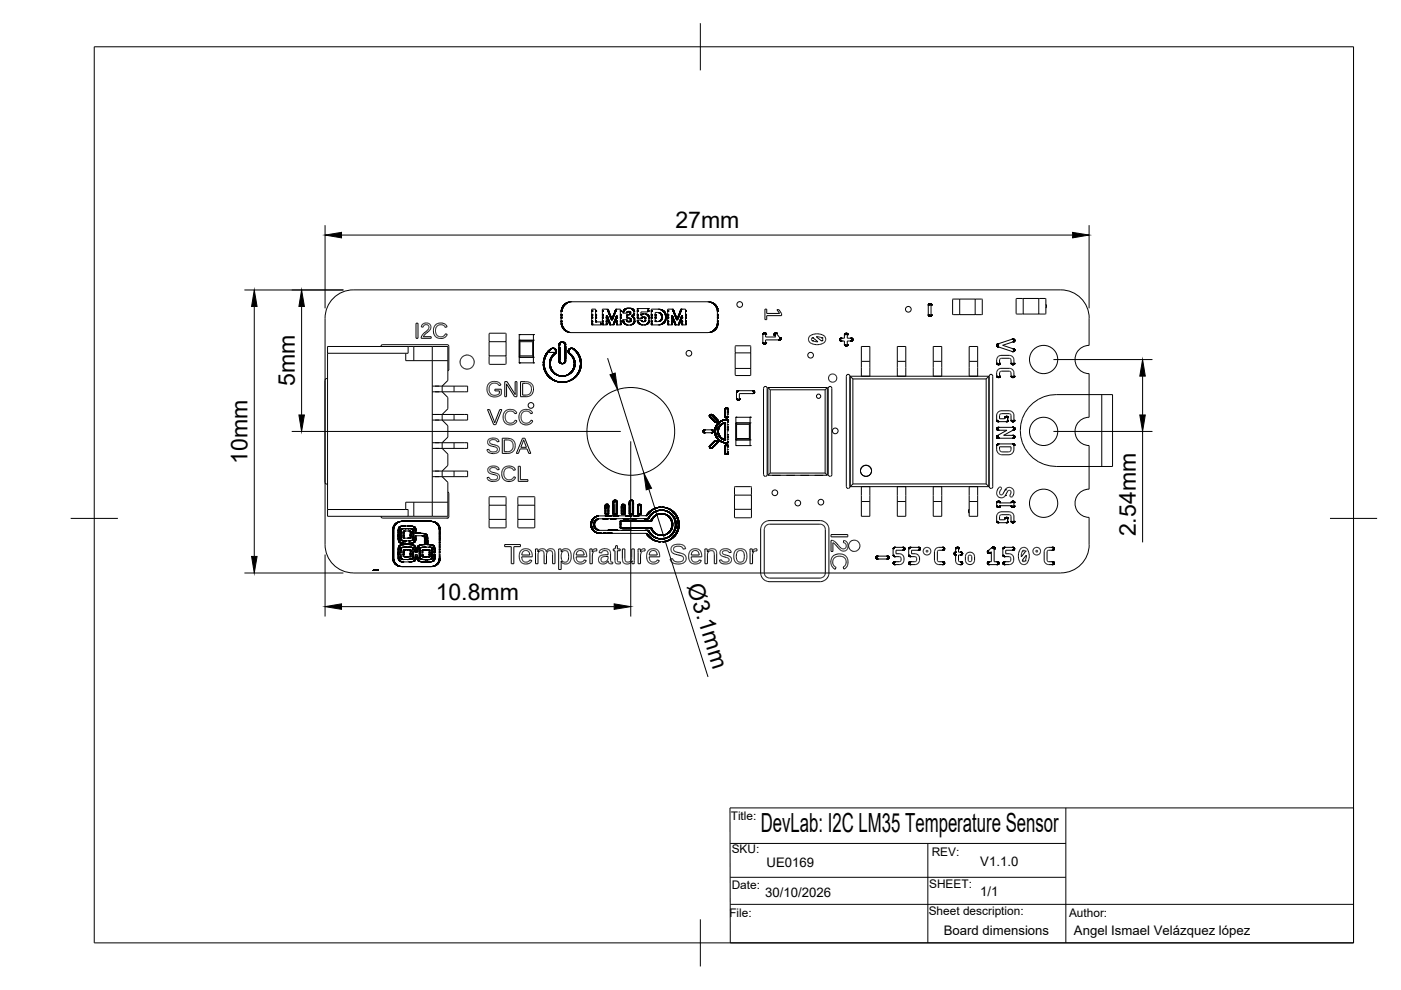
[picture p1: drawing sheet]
<svg xmlns="http://www.w3.org/2000/svg" width="297mm" height="210mm" viewBox="0 0 297 210" stroke-linecap="round" stroke-linejoin="round" font-family="sans-serif">
<defs><g id="words">
<text font-size="5.6" x="161.3" y="176.4">DevLab: I2C LM35 Temperature Sensor</text>
<g font-size="4.9">
<text x="143.2" y="48.4">27mm</text>
<text x="62.5" y="81.9" transform="rotate(-90 62.5 81.9)">5mm</text>
<text x="52.5" y="98.4" transform="rotate(-90 52.5 98.4)">10mm</text>
<text x="240.8" y="113.7" transform="rotate(-90 240.8 113.7)">2.54mm</text>
<text x="145.6" y="124.2" transform="rotate(73 145.6 124.2)">Ø3.1mm</text>
<text x="92.4" y="127.2">10.8mm</text>
</g>
<g font-size="2.8">
<text x="162.5" y="183.8">UE0169</text>
<text x="207.8" y="183.6">V1.1.0</text>
<text x="162.3" y="190.2">30/10/2026</text>
<text x="207.8" y="189.9">1/1</text>
<text x="200.1" y="198.2">Board dimensions</text>
<text x="227.7" y="198.2">Angel Ismael Velázquez lópez</text>
</g>
<g font-size="2.5">
<text x="154.9" y="173.8">Title:</text>
<text x="155.1" y="180.9">SKU:</text>
<text x="197.5" y="181.5">REV:</text>
<text x="155.1" y="188.4">Date:</text>
<text x="197" y="188.3">SHEET:</text>
<text x="154.6" y="194.4">File:</text>
<text x="196.9" y="194.1">Sheet description:</text>
<text x="226.7" y="194.3">Author:</text>
</g>
</g></defs>
<!-- layer: Visible -->
<g fill="none" stroke="#000" stroke-width=".21">
<path d="M86 74.9v1.6h9M86.5 73.5v1.4h-17.1M87.7 73.5v3M91.7 73.5v36M103.7 72.4h3.6v3.1h-3.6zM103.7 70.8v1.5M103.7 75.6v1.5M103.7 77.1l.2 .1 3.2 .1M103.7 72.3l.2 .1M103.9 75.4l-.2 .2M107.1 70.6h-3.2l-.2 .2M107.2 75.4l.1 .2v1.5"/>
<path d="M107.2 70.6l.1 .2M107.3 77.1l-.1 .1M107.3 70.8v1.5l-.1 .1M110.1 70.9h.1M110.1 72.1h.1M110.1 76.9h.1M110.1 75.7h.1M110.1 72.2h3l-.2 .2M110.1 70.9v6M110.1 70.9h3M110.1 76.9h3M110.1 72.2l.1 .2"/>
<path d="M110.2 72.4h2.7M110.2 72.4v3.1M110.2 75.5h2.7M110.2 75.5l-.1 .2M112.9 75.5l.2 .2h-3M112.9 72.4v3.1M113.1 72.1h.1M113.1 70.9h.1M113.1 76.9h.1M113.1 75.7h.1M113.1 70.9v6M155.9 73.4l.1 1.4"/>
<path d="M155.9 74.8h3.3v3.3h-3.3zM155.9 73.4l.1-.1h3l.2 .1M156 78.1l-.1 .1v1.4h3.1l.2-.1-.1-1.4M159.2 73.4v1.3l-.1 .1M180.3 79.8h29.4M180.3 79.8l.5 .5M180.3 79.8v23.4M182.6 76.6v3.2M182.6 76.6v-3.1h1.8v3.1M182.6 76.6h1.8M184.4 76.6v3.2M190.2 76.6v3.2"/>
<path d="M190.2 76.6v-3.1h1.8v3.1M190.2 76.6h1.8M192 76.6v3.2M197.9 76.6v3.2M197.9 76.6v-3.1h1.8v3.1M197.9 76.6h1.8M199.7 76.6v3.2M202 66.6l.1 .1M202 63.5v3.1M202.1 66.7h1.2M202.1 63.4h1.2M202.1 63.4l-.1 .1"/>
<path d="M203.4 63.4l.1 .1M203.5 66.6l-.1 .1M203.5 63.4h3.3v3.3h-3.3zM205.5 76.6v3.2M205.5 76.6v-3.1h1.8v3.1M205.5 76.6h1.8M206.8 63.5l.1-.1h1.3l.1 .1M206.8 66.6l.1 .1h1.3l.1-.1M207.3 76.6v3.2M208.3 63.5v3.1M209.7 79.8v23.4M209.7 79.8l-.6 .5"/>
<path d="M215.4 63.4v3.1M215.5 66.5l.1 .1h1.2M216.8 63.3h-1.2l-.1 .1M216.8 63.3l.1 .1M216.9 66.5l-.1 .1M216.9 63.3h3.3v3.3h-3.3zM220.2 63.4l.1-.1h1.3l.1 .1v3.1l-1.3 .1-.2-.1M221.7 64.5l.2 .3-.2 .5M224.9 61.5h-150a6 6 0 0 0-6 6v48M224.9 61.5a6 6 0 0 1 6 6M230.9 67.5v5.7M230.9 79.2v9.3"/>
<path d="M230.9 73.2a3 3 0 0 0-3 3 3 3 0 0 0 3 3M91.7 81.9h2M91.7 83.1h2M91.7 87.9h2M91.7 89.1h2M91.7 99.9h2M91.7 93.9h2M91.7 95.1h2M93.7 81.9h5.4v1.2h-5.4M93.7 87.9h5.4v1.2h-5.4M93.7 99.9h5.4v1.2h-5.4M93.7 93.9h5.4v1.2h-5.4"/>
<path d="M93.7 81.9v1.2M93.7 87.9v1.2M93.7 93.9v1.2M93.7 99.9v1.2M93.7 81.9l1.3-1.2v-7.2h-25.6v36h25.6v-7.2l-1.3-1.2M93.7 83.1l1.3 1.2v2.4l-1.3 1.2M93.7 89.1l1.3 1.2v2.4l-1.3 1.2M93.7 95.1l1.3 1.2v2.4l-1.3 1.2M96.3 81.9v1.2M96.3 87.9v1.2M96.3 93.9v1.2M96.3 99.9v1.2"/>
<path d="M156 88.5h.1M156 88.5v6h3M156 88.5h3M156 93.3h.1M156 94.5h.1M156 89.7h.1M156.2 90l-.2-.3h3l-.1 .3M156.2 93l-.2 .3h3M156.2 93h2.7M156.2 90h2.7M156.2 90v3M158.9 90v3"/>
<path d="M158.9 93l.1 .3M159 94.5h.1M159 93.3h.1M159 88.5h.1M159 89.7h.1M159 88.5v6M162.8 82.2v18.6M162.8 82.2l.5 .4M162.8 82.2h12.6M163.3 82.6v17.7M163.3 82.6h11.6M163.7 82.2h.1"/>
<path d="M165.5 82.2h.1M166.7 82.2h.1M168.5 82.2h.1M169.7 82.2h.1M171.5 82.2h.1M172.7 82.2h.1M174.5 82.2h.1M174.9 82.6v17.7M175.4 82.2v18.6M175.4 82.2l-.5 .4M180.8 80.3h28.3M180.8 80.3v22.3"/>
<path d="M209.1 80.3v22.3M230.9 94.5v9.2M230.9 88.5a3 3 0 0 0-3 3 3 3 0 0 0 3 3M68.9 115.5a6 6 0 0 0 6 6h150M69.4 108h17.1v1.5M87.7 106.5v3M91.7 101.1h2M95 106.5h-9v1.5M103.7 107.1h3.6v3h-3.6zM103.7 105.5v1.5M103.7 110.3v1.5M103.7 107l.2 .1"/>
<path d="M103.7 111.8l.2 .1M103.8 111.9h3.3M103.9 110.1l-.2 .2M107.1 105.3h-3.2l-.2 .2M107.2 105.3l.1 .2v1.5l-.1 .1M107.2 110.1l.1 .2v1.5l-.1 .1M109.8 107.1h3.6v3h-3.6zM109.8 105.5v1.5M109.8 110.3v1.5M109.8 107l.2 .1M109.8 111.8l.2 .1M109.9 111.9h3.3"/>
<path d="M110 110.1l-.2 .2M113.2 105.3h-3.2l-.2 .2M113.3 105.3l.1 .2v1.5l-.1 .1M113.3 110.1l.1 .2v1.5l-.1 .1M155.7 108.1l.1 1.6 3.4 .1 .1-.2v-1.5M155.7 105h3.6v3h-3.6zM155.9 108l-.2 .1M155.9 105l-.2-.2v-1.5l.2-.1h3.4v1.6l-.1 .2M159.2 108l.1 .1M162.8 100.8h12.6M163.3 100.3h11.6M163.3 100.3l-.5 .5"/>
<path d="M163.7 100.8h.1M165.5 100.8h.1M166.7 100.8h.1M168.5 100.8h.1M169.7 100.8h.1M171.5 100.8h.1M172.7 100.8h.1M174.5 100.8h.1M174.9 100.3l.5 .5M180.3 103.2h29.4M180.8 102.6l-.5 .6M180.8 102.6h28.3"/>
<path d="M182.6 103.2v3.1M182.6 106.3v3.2h1.8v-3.2M182.6 106.3h1.8M184.4 103.2v3.1M190.2 103.2v3.1M190.2 106.3v3.2h1.8v-3.2M190.2 106.3h1.8M192 103.2v3.1M197.9 103.2v3.1M197.9 106.3v3.2h1.8v-3.2M197.9 106.3h1.8M199.7 103.2v3.1"/>
<path d="M205.5 103.2v3.1M205.5 106.3v3.2h1.8v-3.2M205.5 106.3h1.8M205.5 108a.6 .6 0 0 0 0 .8M207.3 103.2v3.1M209.1 102.6l.6 .6M230.9 109.7v5.8M230.9 103.7a3 3 0 0 0-3 3 3 3 0 0 0 3 3M230.9 115.5a6 6 0 0 1-6 6"/>
<circle cx="146.1" cy="74.9" r=".6"/>
<circle cx="156.8" cy="64.6" r=".6"/>
<circle cx="171.9" cy="75.3" r=".6"/>
<circle cx="192.6" cy="65.6" r=".6"/>
<circle cx="221.3" cy="76.2" r="3"/>
<circle cx="112.6" cy="86" r=".6"/>
<circle cx="133.7" cy="91.5" r="9.3"/>
<circle cx="173.6" cy="84" r=".46"/>
<circle cx="177.1" cy="91.4" r=".6"/>
<circle cx="183.6" cy="99.8" r="1.17"/>
<circle cx="221.3" cy="91.5" r="3"/>
<circle cx="164.3" cy="104.5" r=".6"/>
<circle cx="169.2" cy="106.7" r=".6"/>
<circle cx="174" cy="106.5" r=".6"/>
<circle cx="221.3" cy="106.7" r="3"/>
</g>
<!-- layer: R3_12351_ECAD_SILKSCREEN_LAYER -->
<g fill="none" stroke="#000" stroke-width=".21">
<path d="M81.1 73.1h13.7M81.1 73.1l-.3 .4M88.2 68.5h.4v3.2h-.4zM89.5 68.8a1.23 1.23 0 0 1 1.4-.2 .91 .91 0 0 1 .1 1.5l-1.3 1.3h1.7v.3h-2.1a2.91 2.91 0 0 1 1.5-1.8 .63 .63 0 0 0-.2-1 .63 .63 0 0 0-.9 .5l-.4-.1zM92.4 68.8a1.62 1.62 0 0 1 2.4 .5l-.4 .1a1.17 1.17 0 0 0-1.6-.4 1.17 1.17 0 0 0-.4 1.6 1.11 1.11 0 0 0 1 .8 1.11 1.11 0 0 0 1.1-.6l.3 .1a1.61 1.61 0 0 1-2.2 .7 1.61 1.61 0 0 1-.5-2.3zM94.8 73.1l.4 .4v4.8M95.2 78.3l-.2 .3M115.2 76.7h.1M115.2 76.8h.1M115.2 76.9h.1M115.2 77h.1M115.2 77.1h.1"/>
<path d="M115.2 77.2h.1M115.2 77.3h.1M115.2 77.4h.1M115.2 77.5h.1M115.2 76.7v.8M115.2 76.5h.1M115.2 76.6h.1M115.2 77.6h.1M115.2 77.7h.1M115.2 77.5l.1 .4M115.2 76.4h.1M115.3 76.3h.1"/>
<path d="M115.3 76.4h.1M115.3 77.8h.1M115.3 76.3l-.1 .4M115.3 76.2h.1M115.3 77.9h.1M115.3 77.9v.2M115.3 76.1h.1M115.3 78h.1M115.3 78.1h.1M115.3 76.1v.2M115.3 78.1l.1 .2M115.3 76h.1"/>
<path d="M115.3 78.2h.1M115.3 78.3h.1M115.4 75.9h.1M115.4 75.9l-.1 .2M115.4 78.3h.1M115.4 78.4h.1M115.4 78.3v.1M115.4 75.8h.1M115.4 75.7l-.1 .2M115.4 75.8v.1M115.4 75.7h.1M115.4 78.4l.1 .2"/>
<path d="M115.4 78.5h.1M115.5 75.6h.1M115.5 78.6h.1M115.5 75.6l-.1 .1M115.5 78.6v.1M115.5 75.5h.1M115.5 78.7h.1M115.5 75.5v.1M115.5 78.7l.1 .1M115.5 75.4h.1M115.5 78.8h.1M115.6 75.4h.1"/>
<path d="M115.6 78.8h.1M115.6 75.4l-.1 .1M115.6 78.9h.1M115.6 78.8v.1M115.6 75.3h.1M115.6 75.2h.1M115.6 78.9l.1 .2M115.7 75.2h.1M115.7 79h.1M115.7 75.2l-.1 .2M115.7 79v.1M115.7 75.2l-.1 .1"/>
<path d="M115.7 75.1h.1M115.7 79.1h.1M115.7 79.1l.1 .1M115.7 75.1v.1M115.8 79.2h.1M115.8 79.2v.1M115.8 75h.1M115.8 75l-.1 .1M115.8 74.9h.1M115.8 79.3h.1M115.8 74.9v.1M115.8 79.3l.1 .1"/>
<path d="M115.9 74.9h.1M115.9 79.3h.1M115.9 74.8h.1M115.9 74.8l-.1 .1M115.9 79.4h.1M115.9 74.8v.1M115.9 79.4l.1 .1M116 74.8h.1M116 79.4h.1M116 79.4v.1M116 79.5v.1M116 74.7v.1"/>
<path d="M116 74.7h.1M116 79.5h.1M116 79.6h.1M116 74.6h.1M116 74.6v.1M116.1 79.6h.1M116.1 74.6h.1M116.1 74.6h-.1M116.1 79.6v.1M116.1 79.7h.1M116.1 79.6l.1 .1M116.1 74.5h.1"/>
<path d="M116.1 74.5v.1M116.2 79.7h.1M116.2 74.5h.1M116.2 74.5h-.1M116.2 79.7v.1M116.2 74.4h.1M116.2 79.8h.1M116.2 74.4v.1M116.3 74.4h.1M116.3 79.8h.1M116.3 74.4h-.1M116.3 79.8v.1"/>
<path d="M116.3 79.9h.1M116.4 74.3h.1M116.4 79.9h.1M116.4 74.3l-.1 .1M116.4 79.9v.1M116.4 80h.1M116.4 74.2h.1M116.5 74.2h.1M116.5 77.5h.1M116.5 77.4h.1M116.5 77.3h.1M116.5 77.2h.1"/>
<path d="M116.5 77.1h.1M116.5 77h.1M116.5 76.8h.1M116.5 76.7h.1M116.5 74.2l-.1 .1M116.5 77.6h.1M116.5 76.6h.1M116.5 77.6l.1 .2M116.5 74.1v.1M116.5 76.6v1M116.5 74.1h.1M116.5 77.7h.1"/>
<path d="M116.5 76.5h.1M116.5 77.7l.1 .3M116.6 74.1h.1M116.6 77.8h.1M116.6 76.4h.1M116.6 74.1h-.1M116.6 76.3h.1M116.6 77.9h.1M116.6 77.9l.1 .2M116.6 76.4l-.1 .2M116.6 78h.1M116.6 76.2h.1"/>
<path d="M116.7 74h.1M116.7 78.1h.1M116.7 76.1h.1M116.7 74l-.1 .1M116.7 76.2l-.1 .2M116.7 76.1l-.1 .1M116.7 78.1v.1M116.7 78.2h.1M116.7 76v.1M116.7 76h.1M116.7 78.2l.1 .1M116.8 75.9h.1"/>
<path d="M116.8 73.9l-.2 .2M116.8 73.9h.1M116.8 78.3h.1M116.8 78.4h.1M116.8 73.9h.7M116.8 78.3v.1M116.8 75.8h.1M116.8 75.8v.2M116.8 75.8v.1M116.8 78.4l.1 .1M116.9 78.5h.1M116.9 75.7h.1"/>
<path d="M116.9 78.4v.1M116.9 75.7l-.1 .1M116.9 73.9h.1M116.9 75.7v.1M116.9 78.5v.1M116.9 78.6h.1M116.9 78.6l.1 .1M117 75.6h.1M117 78.6l.1 .2M117 78.6h.1M117 75.6l-.1 .1M117 75.5h.1"/>
<path d="M117 75.5v.1M117.1 73.8h.1M117.1 78.7h.1M117.1 75.5l-.1 .1M117.1 78.8h.1M117.1 75.5h.1M117.1 75.4l-.1 .1M117.1 75.4h.1M117.1 78.8l.1 .1M117.1 78.9h.1M117.2 73.8h.1M117.2 78.9h.1"/>
<path d="M117.2 75.3h.1M117.2 75.3l-.1 .1M117.2 78.9l.1 .1M117.2 79h.1M117.3 73.8h.1M117.3 79h.1M117.3 75.2l-.1 .1M117.3 75.2h.1M117.3 73.9h.1M117.3 79.1h.1M117.3 79l.1 .1M117.4 79.1h.1"/>
<path d="M117.4 75.1l-.1 .1M117.4 75.1h.1M117.4 79.1l.1 .1M117.4 73.9h.1M117.5 73.9h.1M117.5 75.1h.1M117.5 75.1h-.1M117.5 79.2h.1M117.5 73.9l.1 .1M117.5 75v.1M117.5 75h.1M117.5 74h.1"/>
<path d="M117.5 74l.1 .1M117.5 79.2l.1 .1M117.6 75h-.1M117.6 79.2h.1M117.6 75h.1M117.6 74.9l-.1 .1M117.6 79.3h.1M117.6 74.9h.1M117.6 74v.1M117.6 79.2v.1M117.6 74.1h.1M117.6 74.9v.1"/>
<path d="M117.6 74.1l.1 .1M117.7 74.1h.1M117.7 79.3h.1M117.7 74.9h.1M117.7 74.9h-.1M117.7 79.3l.3 .2M117.7 74.2h.1M117.7 74.8l-.1 .1M117.7 74.8h.1M117.7 74.7h.1M117.7 74.7v.1M117.8 74.7h.1"/>
<path d="M117.8 74.3h.1M117.8 74.7l-1.8 .1M117.8 74.2v.5M117.8 74.6h.1M117.8 79.4h.1M117.8 74.5h.1M117.8 74.4h.1M117.9 79.4h.1M118 79.5h.1M118.1 79.5h.1M118.1 79.5l.2 .1M118.1 79.6h.1"/>
<path d="M118.2 79.6h.1M118.3 79.6h.1M118.4 79.6l.2 .1M118.4 79.6h.1M118.5 73.4h.1M118.5 73.6h.1M118.5 73.7h.1M118.5 73.8h.1M118.5 73.9h.1M118.5 74h.1M118.5 74.1h.1M118.5 74.2h.1"/>
<path d="M118.5 74.3h.1M118.5 74.4h.1M118.5 74.5h.1M118.5 74.6h.1M118.5 74.7h.1M118.5 74.8h.1M118.5 74.9h.1M118.5 75h.1M118.5 75.1h.1M118.5 75.2h.1M118.5 75.3h.1M118.5 75.4h.1"/>
<path d="M118.5 75.5h.1M118.5 75.6h.1M118.5 75.7h.1M118.5 75.8h.1M118.5 75.9h.1M118.5 76h.1M118.5 76.1h.1M118.5 76.2h.1M118.5 76.3h.1M118.5 76.4h.1M118.5 76.5h.1M118.5 73h.1"/>
<path d="M118.5 73.1h.1M118.5 73.2h.1M118.5 76.6h.1M118.5 79.7h.1M118.5 72.9h.1M118.5 72.9v3.8M118.5 76.7h.1M118.5 76.7l.1 .1M118.5 76.8h.1M118.6 76.8h.1M118.6 79.7h.1M118.6 72.8h.1"/>
<path d="M118.6 72.8l-.1 .1M118.6 79.7h.3M118.6 76.8v.1M118.6 76.9h.1M118.6 72.7h.1M118.6 72.7v.1M118.7 72.7h.1M118.7 76.9h.1M118.7 76.9v.1M118.7 72.7h-.1M118.7 77h.1M118.7 79.7h.1"/>
<path d="M118.7 72.6v.1M118.7 72.6h.1M118.8 77h.1M118.8 77l.1 .1M118.8 79.7h.1M118.8 72.6h.1M118.8 72.6h-.1M118.9 72.6h.1M118.9 77h.1M118.9 79.7h.1M118.9 77.1h.1M118.9 72.6h-.1"/>
<path d="M119 66h.1M119 66.6h.1M119 66.7h.1M119 66.8h.1M119 66.9h.1M119 67.2h.1M119 67.3h.1M119 67.4h.1M119 67.5h.1M119 68h.1M119 68.1h.1M119 68.2h.1"/>
<path d="M119 68.3h.1M119 72.5h.1M119 79.7h.1M119 66v2.5l.1 .7M119 65.8h.1M119 65.9h.1M119 68.6h.1M119 68.7h.1M119 65.7h.1M119 68.8h.1M119 77.1h.1M119 77.1h.2"/>
<path d="M119 65.6h.1M119 65.5h.1M119 69h.1M119 65.6v.4M119.1 65.4h.1M119.1 65.5h.1M119.1 69h.1M119.1 79.7h.1M119.1 69.1h.1M119.1 65.4l-.1 .2M119.1 65.3h.1M119.1 69.2h.1"/>
<path d="M119.1 72.5h.1M119.1 69.2l.1 .1M119.1 65.2h.1M119.1 65.2v.2M119.1 69.3h.1M119.1 77.1h.1M119.2 65.2h.1M119.2 79.7h.1M119.2 65.2h-.1M119.2 65.1h.1M119.2 69.3h.1M119.2 77.1h.1"/>
<path d="M119.2 69.3v.1M119.2 69.4h.1M119.3 69.4h.1M119.3 77.1h.1M119.3 79.7h.1M119.3 69.4v.2M119.3 65h.1M119.3 69.5h.1M119.3 72.5h.1M119.3 65l-.2 .2M119.3 65v.1M119.3 69.5v.1"/>
<path d="M119.3 72.6h-.4M119.3 64.9h.1M119.3 69.6h.1M119.3 72.6h.1M119.3 64.9v.1M119.3 77.1h-.1M119.4 64.9h.1M119.4 69.6h.1M119.4 69.6v.1M119.4 64.8h.1M119.4 77h.1M119.4 72.6h.1"/>
<path d="M119.4 79.7h.1M119.4 64.9h-.1M119.4 64.8v.1M119.4 69.7h.1M119.4 69.7v.1M119.4 69.8h.1M119.5 69.8h.1M119.5 77h.1M119.5 72.6h.1M119.5 79.7h.1M119.5 77l-.2 .1M119.5 64.7h.1"/>
<path d="M119.5 69.8v.1M119.5 72.6v.1M119.5 72.7h.1M119.5 69.8l.1 .1M119.5 64.6h.1M119.5 76.9h.1M119.5 72.7l.2 .1M119.5 64.6l-.1 .2M119.5 76.9v.1M119.6 69.9h.1M119.6 76.9h.1M119.6 64.6h.1"/>
<path d="M119.6 72.7h.1M119.6 79.7h.1M119.6 76.9h-.1M119.6 69.9l.1 .1M119.6 79.7h-.3M119.6 72.8h.1M119.6 76.8v.1M119.7 64.5h.1M119.7 76.8h.1M119.7 72.8h.1M119.7 79.7h.1M119.7 64.5l-.2 .1"/>
<path d="M119.7 76.8l-.1 .1M119.7 70h.1M119.7 72.8v.1M119.7 76.8h-.1M119.7 76.7h.1M119.7 72.9h.1M119.7 76.6h.1M119.7 73h.1M119.7 70l.1 .1M119.7 72.9v3.8M119.7 76.7v.1M119.7 76.5h.1"/>
<path d="M119.7 76.2h.1M119.7 76.1h.1M119.7 75.9h.1M119.7 75.8h.1M119.7 75.7h.1M119.7 75.6h.1M119.7 75.4h.1M119.7 75.3h.1M119.7 75.1h.1M119.7 75h.1M119.7 74.9h.1M119.7 74.8h.1"/>
<path d="M119.7 74.6h.1M119.7 74.5h.1M119.7 74.4h.1M119.7 74.3h.1M119.7 74.2h.1M119.7 74.1h.1M119.7 73.9h.1M119.7 73.8h.1M119.7 73.7h.1M119.7 73.5h.1M119.7 73.4h.1M119.7 73.1h.1"/>
<path d="M119.7 64.4v.1M119.8 64.4h.1M119.8 70.1h.1M119.8 76.1h.1M119.8 76h.1M119.8 75.9h.1M119.8 75.7h.1M119.8 75.6h.1M119.8 75.5h.1M119.8 75.3h.1M119.8 75.2h.1M119.8 75.1h.1"/>
<path d="M119.8 75h.1M119.8 74.9h.1M119.8 74.8h.1M119.8 74.7h.1M119.8 74.6h.1M119.8 74.5h.1M119.8 74.4h.1M119.8 74.3h.1M119.8 74.2h.1M119.8 74.1h.1M119.8 74h.1M119.8 73.8h.1"/>
<path d="M119.8 73.7h.1M119.8 73.6h.1M119.8 73.5h.1M119.8 79.7h.1M119.8 64.4l-.1 .1M119.8 70.1l.1 .1M119.9 64.4h.1M119.9 79.6h.1M119.9 64.4h-.1M119.9 70.2h.1M119.9 79.6l-.3 .1M119.9 64.3h.1"/>
<path d="M120 64.3l-.1 .1M120 64.3h.1M120 79.6h.1M120 79.6h-.1M120 70.2h.1M120 64.3h-.1M120 70.2l.1 .1M120.1 70.2h.1M120.1 64.2h.1M120.1 70.3h.1M120.1 79.6h.1M120.1 70.3l.1 .1"/>
<path d="M120.1 64.2l-.1 .1M120.1 79.5h.1M120.1 79.5l-.1 .1M120.2 64.2h.1M120.2 79.5h.1M120.2 70.3h.1M120.2 70.3l.1 .1M120.2 64.2h-.1M120.2 70.4h.1M120.3 70.4h.1M120.3 70.4h.2M120.3 64.1h.1"/>
<path d="M120.3 79.5h.1M120.3 79.5h-.2M120.3 79.4h.1M120.3 64.1l-.1 .1M120.4 64.1h.1M120.4 79.4h.1M120.4 70.4h.1M120.4 79.4l-.2 .1M120.4 74.4h.1M120.4 74.5h.1M120.4 74.6h.1M120.4 74.4l.1 .4"/>
<path d="M120.5 74.3h.1M120.5 74.4h.1M120.5 74.6h.1M120.5 74.7h.1M120.5 70.4l.1 .1M120.5 70.4h.1M120.5 74.2h.1M120.5 64.1h.1M120.5 74.8h.1M120.5 79.3h.1M120.5 74.2l-.1 .2M120.5 74.1h.1"/>
<path d="M120.5 74.8v.1M120.5 74.8l.1 .1M120.5 70.4v.1M120.5 74.1v.1M120.5 79.3l-.1 .1M120.6 64h.1M120.6 74.9h.1M120.6 70.5h.1M120.6 74.1h.1M120.6 79.3h.1M120.6 74.1h-.1M120.6 70.5h29.8"/>
<path d="M120.6 74v.1M120.6 79.3h-.1M120.6 74h.1M120.6 74.9l.1 .1M120.6 79.2h.1M120.7 75h.1M120.7 79.2h.1M120.7 74h.1M120.7 74h-.1M120.7 75l.1 .1M120.7 73.9h.1M120.7 70.5h.1"/>
<path d="M120.7 73.9v.1M120.7 79.2l-.1 .1M120.8 64h.1M120.8 70.5h.1M120.8 73.9h-.1M120.8 79.2h-.1M120.8 75.1h.1M120.8 73.9h.1M120.8 79.1h.1M120.8 75.1l.1 .1M120.9 73.9h.1M120.9 75.1h.1"/>
<path d="M120.9 79.1h.1M120.9 75.2h.1M120.9 64h.1M120.9 70.5h.1M120.9 75.2l.1 .1M120.9 79h.1M120.9 73.9h-.1M120.9 79l-.2 .2M120.9 73.8h.1M121 79h.1M121 75.3h.1M121 79l-.1 .1"/>
<path d="M121 64h.1M121 73.8h.1M121 78.9h.1M121 78.9v.1M121.1 75.3h.1M121.1 75.3v.1M121.1 73.8h.1M121.1 75.4h.1M121.1 78.9h.1M121.1 75.4v.1M121.1 78.8h.1M121.1 75.4l.1 .1"/>
<path d="M121.1 78.8l-.1 .1M121.2 73.8h.1M121.2 75.5h.1M121.2 78.8h.1M121.2 78.7h.1M121.2 78.8h-.1M121.2 78.7v.1M121.2 75.5l.1 .1M121.2 78.6h.1M121.2 73.8l-.3 .1M121.2 73.8l.2 .1M121.2 78.6v.1"/>
<path d="M121.3 75.6h.1M121.3 78.6h.1M121.3 78.6l-.1 .1M121.3 73.9h.1M121.3 75.6v.1M121.3 75.7h.1M121.3 78.5h.1M121.3 75.7l.1 .1M121.3 78.5v.1M121.4 75.7h.1M121.4 75.7v.1M121.4 73.9h.1"/>
<path d="M121.4 75.8h.1M121.4 78.4h.1M121.4 75.8l.1 .2M121.4 78.4l-.1 .1M121.4 73.9l.1 .1M121.5 73.9h.1M121.5 75.9h.1M121.5 78.3h.1M121.5 78.3l-.1 .1M121.5 74h.1M121.5 75.9v.1M121.5 76h.1"/>
<path d="M121.5 78.2h.1M121.5 76l.1 .2M121.5 78.2v.1M121.5 76.1h.1M121.5 78.1h.1M121.6 74h.1M121.6 78.1h.1M121.6 74l.1 .1M121.6 78.1l-.1 .1M121.6 76.2h.1M121.6 78h.1M121.6 76.2v.1"/>
<path d="M121.6 74.1h.1M121.6 76.3h.1M121.6 77.9h.1M121.6 76.3l.1 .2M121.6 74.1l.1 .1M121.6 77.9l-.1 .2M121.6 76.4h.1M121.6 77.8h.1M121.7 74.1h.1M121.7 76.4h.1M121.7 76.5h.1M121.7 77.7h.1"/>
<path d="M121.7 77.8h.1M121.7 77.7l-.1 .2M121.7 76.6h.1M121.7 76.5v.2M121.7 74.1l.1 .1M121.7 74.2h.1M121.7 77.6h.1M121.7 76.7h.1M121.7 76.8h.1M121.7 76.9h.1M121.7 77h.1M121.7 77.1h.1"/>
<path d="M121.7 77.2h.1M121.7 77.3h.1M121.7 77.4h.1M121.7 77.5h.1M121.7 74.2l.1 .1M121.7 76.7v.8M121.7 77.5v.2M121.8 74.2h.1M121.8 74.3h.1M121.8 80h.1M121.8 80l-.2 .1M121.9 79.9h.1"/>
<path d="M121.9 74.3h.1M121.9 79.9l-.1 .1M121.9 74.3v.1M121.9 74.4h.1M121.9 79.8h.1M122 74.4h.1M122 79.8h.1M122 79.8l-.1 .1M122 74.5h.1M122 74.4v.1M122 79.7h.1M122 74.5l.1 .1"/>
<path d="M122 79.7v.1M122.1 79.7h.1M122.1 74.5h.1M122.1 79.7h-.1M122.1 74.6l.1 .1M122.1 74.6h.1M122.1 79.6v.1M122.2 79.6h.1M122.2 79.6l-.1 .1M122.2 74.7h.1M122.2 74.6h.1M122.2 79.5v.1"/>
<path d="M122.2 79.5h.1M122.2 74.7l.1 .1M122.3 79.5h.1M122.3 74.8h.1M122.3 74.7v.1M122.3 79.4h.1M122.3 74.8l.1 .1M122.3 79.4l-.1 .1M122.3 79.3h.1M122.3 74.9h.1M122.3 79.3v.1M122.4 79.3h.1"/>
<path d="M122.4 79.3l-.1 .1M122.4 74.9v.1M122.4 74.9h.1M122.4 79.2v.1M122.4 79.2h.1M122.4 75h.1M122.5 79.2h.1M122.5 75v.1M122.5 79.1h.1M122.5 75.1h.1M122.5 75.1l.1 .1M122.6 75.2h.1"/>
<path d="M122.6 79h.1M122.6 75.2v.1M122.6 78.9h.1M122.6 75.3h.1M122.6 78.9l-.1 .3M122.6 75.3l.1 .1M122.7 78.8h.1M122.7 75.4h.1M122.7 75.4v.1M122.7 75.4l.1 .2M122.7 78.7h.1M122.7 75.5h.1"/>
<path d="M122.7 78.8l-.1 .1M122.7 78.6v.2M122.7 78.6h.1M122.7 75.6h.1M122.8 78.6h.1M122.8 75.6h.1M122.8 78.6h-.1M122.8 78.5h.1M122.8 75.7h.1M122.8 75.6v.2M122.8 78.4h.1M122.8 75.8h.1"/>
<path d="M122.8 75.8l.1 .2M122.8 78.4v.2M122.9 78.4h.1M122.9 78.3h.1M122.9 75.9h.1M122.9 78.2h.1M122.9 76h.1M122.9 78.2v.2M122.9 76v.2M122.9 78.1h.1M122.9 76.1h.1M122.9 76.2h.1"/>
<path d="M122.9 76.2l.1 .2M123 78h.1M123 77.9h.1M123 76.2h.1M123 78l-.1 .2M123 76.4h.1M123 76.3h.1M123 77.8h.1M123 77.7h.1M123 76.5h.1M123 76.4v.9M123 77.8v.2"/>
<path d="M123 77.6h.1M123 76.6h.1M123 77.5h.1M123 77.3h.1M123 76.8h.1M123 76.7h.1M123 76.9h.1M123 77.4v.4M123.1 77.3h.1M123.1 77.2h.1M123.1 77.1h.1M123.1 77h.1"/>
<path d="M123.1 76.9h.1M125.5 68.3h.1M125.5 68.2h.1M125.5 68.1h.1M125.5 67.5h.1M125.5 67.4h.1M125.5 67.3h.1M125.5 67.2h.1M125.5 66.9h.1M125.5 66.8h.1M125.5 66.7h.1M125.5 66.6h.1"/>
<path d="M125.5 66.1h.1M125.5 66h.1M125.5 65.9h.1M125.5 65.8h.1M125.5 68.8h.1M125.5 68.7h.1M125.5 68.6h.1M126.3 65.8h.1M126.3 65.9h.1M126.3 66h.1M126.3 66.6h.1M126.3 66.7h.1"/>
<path d="M126.3 66.8h.1M126.3 66.9h.1M126.3 67.2h.1M126.3 67.3h.1M126.3 67.4h.1M126.3 67.5h.1M126.3 68h.1M126.3 68.1h.1M126.3 68.2h.1M126.3 68.3h.1M126.3 68.3v-2.8h-.8v3.4h1.9v-.6M126.3 68.3h1.1"/>
<path d="M127.4 68.3h.1M127.4 68.6h.1M127.4 68.7h.1M127.4 68.8h.1M127.7 68.3h.1M127.7 68.2h.1M127.7 68.1h.1M127.7 67.5h.1M127.7 67.4h.1M127.7 67.3h.1M127.7 67.2h.1M127.7 66.9h.1"/>
<path d="M127.7 66.8h.1M127.7 66.7h.1M127.7 66.6h.1M127.7 66.1h.1M127.7 66h.1M127.7 65.9h.1M127.7 65.8h.1M127.7 68.8h.1M127.7 68.7h.1M127.7 68.6h.1M128.5 67.2h.1M128.5 67.3h.1"/>
<path d="M128.5 67.4h.1M128.5 67.5h.1M128.5 68h.1M128.5 68.1h.1M128.5 68.2h.1M128.5 68.3h.1M128.5 68.6h.1M128.5 68.7h.1M128.5 68.8h.1M128.6 66.9h.1M128.6 67h.1M128.6 67.1h.1"/>
<path d="M128.6 67.1l.1 .1M128.7 67.2h.1M128.7 67.2v.2M128.7 67.3h.1M128.7 65.6h.1M128.7 67.4h.1M128.7 65.7l.2 .2M128.7 67.4l.1 .1M128.8 65.7h.1M128.8 67.5h.1M128.8 65.7l-1.1-.2v3.4h.8v-2l.1 .2M128.8 67.5l.1 .2"/>
<path d="M128.8 65.8h.1M128.8 67.6h.1M128.8 65.9h.1M128.8 67.7h.1M128.8 67.7l.1 .1M128.8 65.9l.1 .1M128.9 65.9h.1M128.9 66h.1M128.9 67.7h.1M128.9 67.8h.1M128.9 66v.1M128.9 67.8v.1"/>
<path d="M128.9 67.9h.1M128.9 66.1h.1M128.9 66.2h.1M128.9 68h.1M128.9 67.9l.1 .1M128.9 66.1l.1 .1M128.9 66.2l.1 .2M129 66.2h.1M129 68h.1M129 68.1h.1M129 68v.2M129 66.3h.1"/>
<path d="M129 66.4h.1M129 68.2h.1M129 66.4l.1 .1M129.1 66.4h.1M129.1 68.2h.1M129.1 68.2v.1M129.1 66.5h.1M129.1 68.3h.1M129.1 68.3l.1 .3M129.1 68.4h.1M129.1 66.5v.1M129.1 66.6h.1"/>
<path d="M129.1 68.5h.1M129.1 66.6l.1 .1M129.2 66.7h.1M129.2 68.5h.1M129.2 68.5v.1M129.2 68.6h.1M129.2 68.6l.1 .2M129.2 66.8h.1M129.2 68.7h.1M129.2 66.7v.2M129.2 66.9h.1M129.2 68.8h.1"/>
<path d="M129.2 66.9l.1 .1M129.3 66.9h.1M129.3 68.8h.1M129.3 68.8h.7M129.3 67h.1M129.3 68.9h.1M129.3 67v.2M129.3 67.1h.1M129.3 67.2h.1M129.3 67.2l.1 .1M129.4 67.2h.1M129.4 67.3h.1"/>
<path d="M129.4 67.3l.1 .1M129.5 67.4h.1M129.5 67.5h.1M129.5 67.4v.1M129.5 67.5l.1 .2M129.5 67.6h.1M129.6 67.7h.1M129.6 67.7v.1M129.6 67.8h.1M129.7 67.8h.1M129.7 67.7h.1M129.7 67.7l-.1 .2"/>
<path d="M129.7 67.6h.1M129.8 67.6h.1M129.8 67.5h.1M129.8 67.4h.1M129.8 67.5l-.1 .2M129.8 67.4v.1M129.9 67.3h.1M129.9 67.2h.1M129.9 67.2l-.1 .2M129.9 67.1h.1M129.9 67.1v.1M130 67h.1"/>
<path d="M130 68.8h.1M130 66.9h.1M130 67l-.1 .1M130 68.7h.1M130 66.8v.2M130 66.8h.1M130 68.7v.2M130.1 66.8h.1M130.1 68.6h.1M130.1 68.5h.1M130.1 68.5l-.1 .2M130.1 66.7h.1"/>
<path d="M130.1 66.6h.1M130.1 66.7l-.1 .1M130.1 66.6v.1M130.2 66.6h.1M130.2 68.4h.1M130.2 68.4l-.1 .1M130.2 66.5h.1M130.2 68.3h.1M130.2 68.3v.1M130.2 66.4h.1M130.2 66.4l-.1 .2M130.2 68.1h.1"/>
<path d="M130.2 68.2h.1M130.3 66.3h.1M130.3 66.2h.1M130.3 68h.1M130.3 68.1h.1M130.3 68.1l-.1 .2M130.3 66.3l-.1 .1M130.3 68v.1M130.3 66.1h.1M130.3 67.9h.1M130.3 66.2v.1M130.3 66.1v.1"/>
<path d="M130.4 66h.1M130.4 67.8h.1M130.4 67.9l-.1 .1M130.4 65.9h.1M130.4 67.7h.1M130.4 65.9v.2M130.4 67.7v.2M130.4 67.6h.1M130.5 65.8h.1M130.5 67.6h.1M130.5 67.6l-.1 .1M130.5 65.7h.1"/>
<path d="M130.5 67.5h.1M130.5 65.8l-.1 .1M130.5 67.4h.1M130.5 67.4v.2M130.5 65.6h.1M130.5 65.6l1-.1v3.4h-.8v-2M130.5 65.6v.2M130.6 65.6h.1M130.6 67.3h.1M130.6 65.5l-.1 .1M130.6 67.2h.1M130.6 67.2l-.1 .2"/>
<path d="M130.6 67.1h.1M130.6 67.1v.2M130.7 67h.1M130.7 66.9l-.1 .2M130.7 68.8h.1M130.7 68.7h.1M130.7 68.6h.1M130.7 68.3h.1M130.7 68.2h.1M130.7 68.1h.1M130.7 67.5h.1M130.7 67.4h.1"/>
<path d="M130.7 67.3h.1M130.7 67.2h.1M131.5 65.8h.1M131.5 65.9h.1M131.5 66h.1M131.5 66.6h.1M131.5 66.7h.1M131.5 66.8h.1M131.5 66.9h.1M131.5 67.2h.1M131.5 67.3h.1M131.5 67.4h.1"/>
<path d="M131.5 67.5h.1M131.5 68h.1M131.5 68.1h.1M131.5 68.2h.1M131.5 68.3h.1M131.5 68.6h.1M131.5 68.7h.1M131.5 68.8h.1M132 67.9h.1M132 68h.1M132 68.1h.1M132.1 68.2h.1"/>
<path d="M132.1 68.1h.1M132.1 66.3h.1M132.1 66.2h.1M132.1 68.2v.1M132.1 68.3h.1M132.1 66.1h.1M132.1 66v.4h.8v-.2M132.1 66h.1M132.1 68.3l.1 .1M132.1 68.4h.1M132.1 65.9h.1M132.2 68.4h.1"/>
<path d="M132.2 65.9h.1M132.2 65.9l-.1 .1M132.2 65.8h.1M132.2 68.5h.1M132.2 68.4v.1M132.2 68.5l.1 .1M132.2 65.8v.1M132.3 68.6h.1M132.3 65.7h.1M132.3 65.7l-.1 .1M132.3 68.6l.1 .1M132.3 65.7h-.1"/>
<path d="M132.4 65.6h.1M132.4 65.7h-.1M132.4 68.7h.1M132.4 65.6l-.1 .1M132.4 68.7l.2 .1M132.5 68.7h.1M132.5 65.5l-.1 .1M132.5 65.5h.1M132.5 68.8h.1M132.6 65.5h.1M132.6 68.8h.1M132.6 65.5l-.2 .1"/>
<path d="M132.7 68.8h.1M132.7 65.4h.1M132.7 68.8l.2 .1M132.7 65.4l-.2 .1M132.8 68.9h.1M132.8 65.4h.1M132.8 67.8h.1M132.8 65.4h-.1M132.8 67.9h.1M132.8 68h.1M132.8 68v-.2h-.8l.1 .4M132.9 68h.1"/>
<path d="M132.9 66.4h.1M132.9 66.3h.1M132.9 65.4h.1M132.9 68v.1M132.9 67.4h.1M132.9 67.3h.1M132.9 67.2h.1M132.9 66.9h.1M132.9 66.8h.1M132.9 67.4l.6 .1M132.9 68.9h.1M132.9 68.1h.1"/>
<path d="M132.9 66.2h.1M132.9 68.1l.1 .1M132.9 66.1v.1M133 68.1h.1M133 65.4h.1M133 68.1v.1M133 66.1h.1M133 68.9h.1M133 68.2h.1M133 66.1l-.1 .1M133 66.1h.4M133 65.3v.1"/>
<path d="M133.1 66.1h.1M133.1 68.2h.1M133.1 67.4h.1M133.1 66h.1M133.1 66.8h.1M133.2 68.2h.1M133.2 65.3h.1M133.2 66.7v.1M133.2 68.3h.1M133.2 68.2v.1M133.3 66.7h.1M133.3 66h.1"/>
<path d="M133.3 67.5h.1M133.3 65.3h.1M133.3 68.2h.1M133.4 66.7h.1M133.4 66.1h.1M133.4 68.2h.1M133.4 66.7l-.5 .1v.6M133.4 66.1l.1 .1M133.4 67.5h.1M133.5 68.2h.1M133.5 66.6h.1M133.5 67.5h.1"/>
<path d="M133.5 65.3v.1M133.5 66.1h.1M133.5 66.6l-.1 .1M133.5 67.5v.1M133.5 66.2h.1M133.5 65.4h.1M133.5 67.6h.1M133.5 66.2l.1 .3M133.5 68.9h.1M133.5 68.1h.1M133.5 68.1l-.5 .1M133.6 68.1h.1"/>
<path d="M133.6 66.5h.1M133.6 66.2h.1M133.6 67.6h.1M133.6 66.5l-.1 .1M133.6 66.3h.1M133.6 65.4h.1M133.6 68.1h-.1M133.6 68h.1M133.6 67.6v.5M133.6 67.7h.1M133.6 68.9h.1M133.6 67.9h.1"/>
<path d="M133.6 67.8h.1M133.7 65.4h.1M133.7 65.4l.2 .1M133.7 65.4h-.9M133.8 68.9h.1M133.8 65.4h.1M133.8 68.8h.1M133.8 65.4l.1 .1M133.9 68.8h.1M133.9 67.1h.1M133.9 68.8l-1 .1M133.9 67l.1 .2"/>
<path d="M133.9 65.5h.1M133.9 67h.1M134 65.5h.1M134 67h-.1M134 68.8h-.2M134 67.1l.1 .1M134 68.7h.1M134 67h.1M134 67.1h.1M134 65.5l.1 .1M134 67.2h.1M134 67l-.1 .1"/>
<path d="M134.1 68.7h.1M134.1 66.9h.1M134.1 68.7l-.2 .1M134.1 66.9l-.1 .1M134.1 68.7h-.1M134.1 65.6h.1M134.1 67.2h.1M134.1 65.7h.1M134.1 65.7l.1 .1M134.1 67.2l.1 .1M134.1 65.6l.1 .1M134.2 66.9h.1"/>
<path d="M134.2 67.2h.1M134.2 66.9h-.1M134.2 68.6h.1M134.2 66.8h.1M134.2 68.6l-.1 .1M134.2 66.8l-.1 .1M134.2 65.7h.1M134.2 67.3h.1M134.2 65.8h.1M134.2 66.8v.1M134.2 65.8l.1 .1M134.3 68.5h.1"/>
<path d="M134.3 65.8h.1M134.3 67.3h.1M134.3 67.3v.1M134.3 65.9h.1M134.3 66.7h.1M134.3 68.5l-.1 .1M134.3 66.7v.1M134.3 67.4h.1M134.3 67.4l.1 .1M134.3 65.9v.1M134.3 68.4h.1M134.3 66h.1"/>
<path d="M134.3 66.6h.1M134.3 68.4v.1M134.3 66.6v.1M134.3 66.5h.1M134.3 67.5h.1M134.3 66v.6M134.3 67.5l.1 .1M134.4 66.1h.1M134.4 66.5h.1M134.4 67.5h.1M134.4 68.3h.1M134.4 66.4h.1"/>
<path d="M134.4 66.2h.1M134.4 67.6h.1M134.4 67.6v.7M134.4 68.3l-.1 .1M134.4 67.7h.1M134.4 68.1h.1M134.4 68.2h.1M134.4 68h.1M135.1 67.9h.1M135.1 68h.1M135.1 68.1h.1M135.1 67.5h.1"/>
<path d="M135.1 67.4h.1M135.1 67.3h.1M135.1 67.2h.1M135.1 66.9h.1M135.1 66.8h.1M135.1 66.7h.1M135.1 66.6h.1M135.1 66.1h.1M135.1 66h.1M135.1 65.9h.1M135.1 65.8h.1M135.1 65.5h.1"/>
<path d="M135.1 65.4h.1M135.1 65.4h2.3M135.1 65.4v2.1M135.1 68.2h.1M135.1 68.1l.1 .2M135.2 68.3h.1M135.2 68.2h.1M135.2 68.3v.1M135.2 68.4h.1M135.3 68.4v.1M135.3 68.4h.1M135.3 68.5h.1"/>
<path d="M135.3 68.5l.1 .1M135.4 68.5v.1M135.4 68.6h.1M135.4 68.6l.2 .1M135.5 68.7h.1M135.6 68.7h.1M135.6 68.7l.1 .1M135.7 68.8h.1M135.8 68.8h.1M135.8 68.8h1.1M135.9 66.6h.1M135.9 66.7h.1"/>
<path d="M135.9 66.8h.1M135.9 67.9h.1M135.9 68.8h.1M135.9 68h.1M135.9 67.9h-.8v.2M135.9 67.9l.1 .1M136 68h.1M136 67.4h.1M136 67.5h.1M136 66.7h.1M136 67.5h-.9M136 66.7l-.1 .1"/>
<path d="M136 66.7h-.1M136 68.8v.1M136 68v.1M136 67.4l-.1 .1M136 68.1h.1M136 67.3h.1M136 68.9h.1M136 68.1l.1 .1M136 67.3v.1M136 66.6h.1M136.1 67.3h.1M136.1 67.3h-.1"/>
<path d="M136.1 66.6l-.1 .1M136.1 68.1h.1M136.1 66.6h.1M136.1 68.1l.1 .1M136.1 67.2h.1M136.1 68.2h.1M136.2 68.9h.1M136.2 68.2h.3M136.2 66.6h-.2M136.2 67.2l-.1 .1M136.2 68.2h.1M136.2 67.2h.1"/>
<path d="M136.2 66.6h.1M136.3 68.2h.1M136.3 66.6h.1M136.4 68.2h.1M136.4 67.2h.1M136.5 67.2h.1M136.5 68.2h.1M136.5 67.2h-.3M136.5 67.2l.1 .1M136.5 68.1h.1M136.5 68.9h.1M136.6 68.1h.1"/>
<path d="M136.6 67.3h.1M136.6 68.1l-.1 .1M136.6 67.3l.1 .1M136.7 68.1h.1M136.7 67.3h.1M136.7 68h.1M136.7 67.4h.1M136.7 68.9h.1M136.7 67.4v.5M136.7 67.9v.2M136.7 67.9h.1M136.7 67.5h.1"/>
<path d="M136.7 66.6h.1M136.8 67.9h.1M136.8 67.5h.1M136.8 68.8v.1M136.8 66.6h.1M136.8 68.8h.1M136.8 66.6l.4 .2M136.9 66.6h.1M136.9 66.6h-.7M136.9 68.8h.1M137 66.6h.1M137 68.8h.1"/>
<path d="M137 68.8h-.1M137 68.7h.1M137.1 66.7h.1M137.1 68.7h.1M137.1 68.7l-.1 .1M137.2 66.7h.1M137.2 66.7v.1M137.2 66.8h.1M137.2 68.6h.1M137.2 68.6l-.1 .1M137.2 66.8l.1 .1M137.2 68.6v.1"/>
<path d="M137.3 66.8h.1M137.3 66.8v.1M137.3 66.9h.1M137.3 68.5h.1M137.4 66.9h.1M137.4 68.5h.1M137.4 68.5l-.2 .1M137.4 65.4h.1M137.4 65.5h.1M137.4 65.8h.1M137.4 65.9h.1M137.4 66h.1"/>
<path d="M137.4 67h.1M137.4 65.4v.7h-1.5v.7M137.4 66.9v.1M137.4 68.4h.1M137.4 68.4l-.1 .1M137.4 67.1h.1M137.4 68.3h.1M137.4 67l.1 .2M137.5 67.1h.1M137.5 68.3h.1M137.5 67.2h.1M137.5 68.3l-.1 .1"/>
<path d="M137.5 67.2v.2M137.5 68.1h.1M137.5 68.2h.1M137.5 68.2l-.1 .1M137.5 67.3h.1M137.5 68h.1M137.5 67.4h.1M137.5 68v.2M137.5 67.5h.1M137.5 67.4v.6M137.5 67.9h.1M137.6 67.5h.1"/>
<path d="M137.6 67.9h.1M138.1 68.3h.1M138.1 68.2h.1M138.1 68.1h.1M138.1 67.5h.1M138.1 67.4h.1M138.1 67.3h.1M138.1 67.2h.1M138.1 66.9h.1M138.1 66.8h.1M138.1 66.7h.1M138.1 66.6h.1"/>
<path d="M138.1 66.1h.1M138.1 66h.1M138.1 65.9h.1M138.1 65.8h.1M138.1 68.8h.1M138.1 68.7h.1M138.1 68.6h.1M138.9 66.6h.1M138.9 66.7h.1M138.9 66.8h.1M138.9 66.9h.1M138.9 67.2h.1"/>
<path d="M138.9 67.3h.1M138.9 67.4h.1M138.9 67.5h.1M138.9 68h.1M138.9 68.1h.1M139.4 66.2v.1M139.5 68.2h.1M139.5 66.3h.1M139.6 65.5h.1M139.6 68.9h.1M139.6 68.1v.1M139.6 66.3h.1"/>
<path d="M139.6 68.1h.1M139.6 65.5v.1M139.7 68.1h.1M139.7 66.3h.1M139.7 65.6h.1M139.7 68.9h.1M139.8 68.9h.1M139.8 66.4l-.9-.2v2l.7-.1M139.8 65.6h.1M139.8 66.4h.1M139.8 68.1h.1M139.8 66.4h.2"/>
<path d="M139.8 68.8h.1M139.8 65.6l-1.7-.1v3.4l1.9-.1M139.8 68l-.2 .1M139.8 65.6l.3 .1M139.9 68h.1M139.9 66.4h.1M139.9 65.6h.1M139.9 68l-.1 .1M139.9 68.8h.1M139.9 66.4l.1 .1M140 66.5h.1M140 65.6h.1"/>
<path d="M140 68h.1M140 68.8h.1M140 67.9l-.1 .1M140 67.9h.1M140 65.7h.2M140 66.5v.1M140 65.7h.1M140 66.6h.1M140.1 66.6h.1M140.1 68.8h.1M140.1 67.9h.1M140.1 65.7h.1"/>
<path d="M140.1 68.8h-.1M140.1 67.8h.1M140.1 67.8l-.1 .2M140.1 67.8v.1M140.1 66.6l.1 .2M140.1 67.7h.1M140.1 66.7h.1M140.1 66.7l.1 .2M140.2 67.7h.1M140.2 66.8h.1M140.2 68.7h.1M140.2 67.7l-.1 .1"/>
<path d="M140.2 65.7h.1M140.2 67.6h.1M140.2 66.9h.1M140.2 67.5h.1M140.2 67.6v.1M140.2 65.7l.1 .1M140.2 66.9v.7M140.2 68.7l-.1 .1M140.3 67.5h.1M140.3 67.4h.1M140.3 67h.1M140.3 68.7h.1"/>
<path d="M140.3 67.1h.1M140.3 65.8h.1M140.3 67.3h.1M140.3 67.2h.1M140.3 68.7h-.1M140.4 65.8h.1M140.4 68.6h.1M140.4 65.8l.1 .1M140.4 68.6l-.1 .1M140.4 65.9h.1M140.5 68.6h.1M140.5 68.6h-.1"/>
<path d="M140.5 65.9h.1M140.5 68.5h.1M140.5 65.9l.1 .1M140.6 66h.1M140.6 68.5h.1M140.6 68.5l-.1 .1M140.6 68.5h-.1M140.6 66l.1 .1M140.6 68.4h.1M140.6 68.4v.1M140.7 66h.1M140.7 68.4h.1"/>
<path d="M140.7 68.4h-.1M140.7 66v.1M140.7 66.1h.1M140.7 66.1l.1 .1M140.7 68.3h.1M140.8 66.2h.1M140.8 68.3h.1M140.8 68.3l-.1 .1M140.8 66.1v.1M140.8 68.2h.1M140.8 68.2v.1M140.8 66.2l.1 .1"/>
<path d="M140.8 68.1h.1M140.8 68.1v.1M140.9 66.3h.1M140.9 68.1h.1M140.9 66.3v.1M140.9 66.4h.1M140.9 68h.1M140.9 68v.1M140.9 66.4v.1M140.9 66.5h.1M140.9 66.5l.1 .1M141 66.5h.1"/>
<path d="M141 67.9h.1M141 68h-.1M141 66.6h.1M141 67.8h.1M141 66.7h.1M141 67.7h.1M141 67.8v.2M141 66.6l.1 .2M141.1 66.8h.1M141.1 67.7h.1M141.1 66.9h.1M141.1 67.6h.1"/>
<path d="M141.1 66.8l-.1 1M141.1 67.5h.1M141.1 67h.1M141.1 67.1h.1M141.1 67.2h.1M141.1 67.3h.1M141.1 67.4h.1M141.6 68.3h.1M141.6 68.2h.1M141.6 68.1h.1M141.6 67.5h.1M141.6 67.4h.1"/>
<path d="M141.6 67.3h.1M141.6 67.2h.1M141.6 66.9h.1M141.6 66.8h.1M141.6 66.7h.1M141.6 66.6h.1M141.6 66.1h.1M141.6 66h.1M141.6 65.9h.1M141.6 65.8h.1M141.6 68.8h.1M141.6 68.7h.1"/>
<path d="M141.6 68.6h.1M142.4 67h.1M142.4 67.2h.1M142.4 67.3h.1M142.4 67.4h.1M142.4 67.5h.1M142.4 68h.1M142.4 68.1h.1M142.4 68.2h.1M142.4 68.3h.1M142.4 68.6h.1M142.4 68.7h.1"/>
<path d="M142.4 68.8h.1M142.4 67l.1 .2M142.4 67v.1M142.5 67.1h.1M142.5 67.2h.1M142.5 65.5h.1M142.5 67.3h.1M142.5 67.2v.2M142.5 67.4h.1M142.5 65.5h-.9v3.4h.8v-2M142.5 65.5l.1 .1M142.6 65.6h.1"/>
<path d="M142.6 67.4h.1M142.6 65.6v.2M142.6 67.4v.1M142.6 65.7h.1M142.6 67.5h.1M142.6 67.5v.1M142.6 65.8h.1M142.6 67.6h.1M142.6 67.6l.1 .2M142.6 65.8l.1 .2M142.7 65.9h.1M142.7 67.7h.1"/>
<path d="M142.7 66h.1M142.7 67.8l.1 .1M142.7 67.8h.1M142.7 66.1h.1M142.7 67.9h.1M142.7 66.1l.2 .2M142.7 66v.1M142.8 66.1h.1M142.8 68h.1M142.8 67.9v.2M142.8 66.2h.1M142.8 66.3h.1"/>
<path d="M142.8 68.1h.1M142.8 66.3l.1 .1M142.8 68.1l.1 .1M142.9 66.4h.1M142.9 68.2h.1M142.9 68.2l.1 .3M142.9 66.4v.1M142.9 66.5h.1M142.9 68.3h.1M142.9 66.5l.1 .1M142.9 66.6h.1M142.9 68.4h.1"/>
<path d="M143 66.6h.1M143 68.5h.1M143 68.5v.2M143 66.7h.1M143 66.6v.2M143 68.6h.1M143 66.8h.1M143 68.7h.1M143 66.8l.1 .1M143 68.7l.1 .1M143.1 66.9h.1M143.1 68.8h.1"/>
<path d="M143.1 66.9v.2M143.1 68.8v.1M143.1 67h.1M143.1 68.9h.1M143.1 68.9h.7M143.1 67.1l.1 .1M143.2 67.1h.1M143.2 67.2h.1M143.2 67.2v.1M143.2 67.3h.1M143.3 67.3h.1M143.3 67.3v.2"/>
<path d="M143.3 67.4h.1M143.3 67.5h.1M143.3 67.5v.1M143.3 67.6h.1M143.3 67.6l.1 .1M143.4 67.6h.1M143.4 67.7h.1M143.4 67.8h.1M143.5 67.8h.1M143.5 67.7h.1M143.5 67.7h-.1M143.6 67.6h.1"/>
<path d="M143.6 67.6l-.1 .1M143.6 67.5h.1M143.6 67.4h.1M143.6 67.4v.2M143.7 67.3l-.1 .1M143.7 67.3h.1M143.7 67.2h.1M143.7 67.2l-.1 .2M143.8 67.1h.1M143.8 67h.1M143.8 68.9h.1M143.8 68.8h.1"/>
<path d="M143.8 67l-.1 .2M143.8 66.9h.1M143.8 68.8v.1M143.8 68.7h.1M143.8 66.9v.2M143.9 66.8h.1M143.9 68.7h.1M143.9 68.6h.1M143.9 68.7l-.1 .1M143.9 66.8l-.1 .1M143.9 68.6l-.1 .2M143.9 66.7h.1"/>
<path d="M143.9 66.6h.1M143.9 68.5h.1M143.9 66.6v.2M143.9 68.5v.1M144 66.6h.1M144 68.4h.1M144 66.5h.1M144 66.4h.1M144 68.3h.1M144 66.5v.1M144 68.2h.1M144 68.2l-.1 .3"/>
<path d="M144.1 66.4h.1M144.1 68.1h.1M144.1 68.2h.1M144.1 66.4l-.1 .1M144.1 66.3h.1M144.1 66.2h.1M144.1 68h.1M144.1 66.3v.1M144.1 68.1v.1M144.1 67.9h.1M144.1 67.9v.2M144.2 66.1h.1"/>
<path d="M144.2 67.9h.1M144.2 66.1l-.1 .2M144.2 67.8h.1M144.2 66h.1M144.2 67.8v.1M144.2 67.7h.1M144.2 66v.1M144.2 65.9h.1M144.3 67.7h.1M144.3 65.9l-.1 .1M144.3 65.8h.1M144.3 67.6h.1"/>
<path d="M144.3 67.5h.1M144.3 67.5l-.1 .3M144.3 65.7h.1M144.3 65.7l.1-.1 1-.1v3.4h-.9v-2M144.3 65.7l-.1 .2M144.4 65.6h.1M144.4 67.3h.1M144.4 67.4h.1M144.4 67.3l-.1 .2M144.4 65.5h.1M144.4 67.2h.1M144.4 67.2v.1"/>
<path d="M144.5 67.1h.1M144.5 67h.1M144.5 67.1l-.1 .1M144.5 68.8h.1M144.5 68.7h.1M144.5 68.6h.1M144.5 68.3h.1M144.5 68.2h.1M144.5 68.1h.1M144.5 67.5h.1M144.5 67.4h.1M144.5 67.3h.1"/>
<path d="M144.5 67.2h.1M144.5 66.9h.1M144.5 66.9v.2M145.4 65.8h.1M145.4 65.9h.1M145.4 66h.1M145.4 66.6h.1M145.4 66.7h.1M145.4 66.8h.1M145.4 66.9h.1M145.4 67.2h.1M145.4 67.3h.1"/>
<path d="M145.4 67.4h.1M145.4 67.5h.1M145.4 68h.1M145.4 68.1h.1M145.4 68.2h.1M145.4 68.3h.1M145.4 68.6h.1M145.4 68.7h.1M145.4 68.8h.1M150.1 64h.1M150.2 70.5h.1M150.2 64h.1"/>
<path d="M150.3 64h.1M150.3 70.5h.1M150.4 70.5h.1M150.4 64h.1M150.5 70.5h.1M150.5 64h.1M150.5 64.1h.2M150.5 64.1l-29.8-.1-.4 .1M150.6 64.1h.1M150.6 70.4h.1M150.6 70.4l-.2 .1M150.7 70.4h.1"/>
<path d="M150.7 64.1h.1M150.7 64.1l.2 .1M150.8 64.1h.1M150.8 70.4h-.2M150.8 70.4h.1M150.8 70.3h.1M150.8 64.2h.2M150.9 64.2h.1M150.9 70.3l-.1 .1M150.9 70.3h.1M151 64.2l.1 .1M151 64.2h.1"/>
<path d="M151 70.3l-.2 .1M151 70.2h.1M151 64.3h.1M151.1 70.2h.1M151.1 70.2l-.1 .1M151.1 64.3h.1M151.1 64.3l.1 .1M151.2 70.2h.1M151.2 64.4h.1M151.2 70.1h.1M151.2 64.3l.1 .1M151.2 70.2h-.1"/>
<path d="M151.2 70.1v.1M151.3 64.4h.1M151.3 70.1h.1M151.3 64.4v.1M151.3 70.1h-.1M151.3 64.5h.1M151.3 70h.1M151.4 70h.1M151.4 64.5v.1M151.4 64.5h.1M151.4 69.9l-.1 .2M151.4 69.9h.1"/>
<path d="M151.4 64.6h.1M151.4 69.9v.1M151.5 69.9h.1M151.5 64.6v.1M151.5 64.7h.1M151.5 64.6h.1M151.5 69.8l-.1 .1M151.5 69.8h.1M151.6 64.7h.1M151.6 69.8l-.1 .1M151.6 69.8h.1M151.6 64.7v.1"/>
<path d="M151.6 64.8h.1M151.6 69.7h.1M151.7 64.8h.1M151.7 69.7h.1M151.7 69.7h-.1M151.7 69.7l-.2 .1M151.7 64.8v.1M151.7 69.6h.1M151.7 69.6v.1M151.7 64.9h.1M151.7 64.9l.1 .1M151.8 65h.1"/>
<path d="M151.8 69.5h.1M151.8 65v.1M151.8 65.1h.1M151.8 69.4l-.1 .3M151.8 69.4h.1M151.8 65.1l.1 .1M151.9 65.2h.1M151.9 69.3h.1M151.9 69.3l-.1 .1M151.9 65.2l.1 .2M151.9 65.3h.1M151.9 69.2h.1"/>
<path d="M152 69.1h.1M152 65.3v.1M152 65.4h.1M152 65.4l.1 .3M152 65.5h.1M152 69h.1M152 68.9h.1M152 65.6h.1M152 68.8h.1M152 68.8l-.2 .6M152.1 65.8h.1M152.1 65.7h.1"/>
<path d="M152.1 68.8h.1M152.1 68.7h.1M152.1 65.7v.3M152.1 66h.1M152.1 65.9h.1M152.1 68.6h.1M152.1 68.3h.1M152.1 68.2h.1M152.1 68.1h.1M152.1 67.5h.1M152.1 67.4h.1M152.1 67.3h.1"/>
<path d="M152.1 67.2h.1M152.1 66.9h.1M152.1 66.8h.1M152.1 66.7h.1M152.1 66.6h.1M152.1 66.1h.1M152.1 66v2.8M161.7 70.8h.1M161.7 70.9h.1M161.7 72.6h.1M161.7 72.7h.1M161.7 70.8v1.9"/>
<path d="M161.8 70.8h.1M161.8 72.7h.1M161.8 70.8h-.1M161.8 72.7v.1M161.8 72.8h.1M161.8 72.8l.1 .1M161.8 70.7h.1M161.8 70.7v.1M161.9 72.9h.1M161.9 70.6h.1M161.9 70.6l-.1 .1M161.9 70.6h.2"/>
<path d="M161.9 72.9h.2M162 72.9h.1M162 70.6h.1M162.1 72.9h.1M162.1 70.6h.1M162.2 70.6h.1M162.2 70.6l.1 .1M162.2 72.9h.1M162.2 65.5h.4v1h2.7l-.6-.8h.4l.6 .8v.4h-3.1v.9h-.4zM162.2 70.7h.1M162.2 72.9h-.1M162.2 72.8h.1"/>
<path d="M162.2 70.7l.1 .8h2.1l-.3-.4M162.3 70.7h.1M162.3 72.8l-.1 .1M162.3 72.8h.1M162.3 72.7h.1M162.3 70.8h.1M162.3 72.6h.1M162.3 70.9h.1M164.1 70.9h.1M164.1 71h.1M164.1 70.8h.1M164.1 71.1h.1"/>
<path d="M164.1 70.8v.3M164.2 70.7h.1M164.2 70.7l-.1 .1M164.2 70.7h-.1M164.3 70.6h.1M164.3 70.6l-.1 .1M164.4 70.6h.1M164.5 70.6h.1M164.5 70.6l.1 .1M164.5 70.6h-.2M164.6 70.7h.1M164.6 70.7l.7 .9"/>
<path d="M165.1 72.1h.1M165.2 72.1h-2.9v.7M165.2 72v.1M165.2 72h.1M165.3 72h-.1M165.3 72h.1M165.3 71.9h.1M165.3 71.6h.1M165.3 71.9v.1M165.4 71.9h.1M165.4 71.6h.1M165.4 71.6v.3"/>
<path d="M165.4 71.8h.1M165.4 71.7h.1M171.6 71.3a2.42 2.42 0 0 1 3.4 .3 1.33 1.33 0 0 1-1.6 1.5 1.55 1.55 0 0 1-2-1.3zM172.2 72.2h.1M172.2 71.6h.1M172.2 72.2l.1 .1M172.2 71.6a.31 .31 0 0 0-.2 .3 .31 .31 0 0 0 .2 .3M172.3 72.3h.1M172.3 71.6h.1M172.3 71.6l1.1 .9-1.1-.2M172.3 71.6h-.1M174.2 71.6h.1"/>
<path d="M174.2 72.3h.1M174.2 71.6l-1.1-.2 1.1 .9M174.3 71.6h.1M174.3 72.2h.1M174.3 71.6a.31 .31 0 0 1 .2 .3 .31 .31 0 0 1-.2 .3M174.3 72.2l-.1 .1M178 71.9h.1M178 72h.1M178 72.1h.1M178 71.9v.2M178 72.1l.1 .1M178.1 71.8h.1"/>
<path d="M178.1 71.9h.1M178.1 72.2h.1M178.1 71.8l-.1 .1M178.1 72.2l.1 .1M178.1 72.3h.1M178.1 72.2l.9 .1 .1 .9M178.2 71.7h.1M178.2 71.7l-.1 .1M178.2 72.3h.1M178.3 71.7h.1M178.3 72.3h.1M179 71h.1"/>
<path d="M179 73h.1M179 73.1h.1M179 70.9h.1M179 73.1l.1 .2M179.1 70.8h.1M179.1 73.2h.1M179.1 70.8l-.1 .9-.9 .1M179.1 73.3h.1M179.1 70.8l-.1 .1M179.2 70.7h.3M179.2 73.3h.3M179.2 70.7h.1"/>
<path d="M179.2 70.7v.1M179.2 73.3h.1M179.3 70.7h.1M179.3 73.3h.1M179.4 70.7h.1M179.4 73.3h.1M179.4 79.8v23.4M179.5 79.8a.37 .37 0 0 1 .3-.4 .37 .37 0 0 1 .4 .4v23.4M179.5 73.3h.1M179.5 70.7h.1M179.5 73.3h-.1M179.5 70.8h.1"/>
<path d="M179.5 70.7v.1M179.6 73.2h.1M179.6 70.8h.1M179.6 73.2l-.1 .1M179.6 70.8v.1M179.6 70.9h.1M179.6 73.1v.1M179.6 73.1h.1M179.6 70.9v.8h.9M179.6 71h.1M180.4 72.3h.1M180.4 71.7h.1"/>
<path d="M180.5 72.3h.1M180.5 71.7h.1M180.5 72.3h-.9v.8M180.5 72.3h-.1M180.5 71.7l.1 .1M180.6 71.8h.1M180.6 72.2h.1M180.6 71.8l-.1 .5M180.6 72.1h.1M180.6 71.9h.1M180.7 72h.1M196.8 64.7h.1"/>
<path d="M196.8 66.8h.1M196.8 66.8v.1M196.8 64.6h.1M196.8 66.9h.1M196.8 64.6v2.3M196.8 66.9l.1 .1M196.9 64.5h.1M196.9 64.5l-.1 .1M196.9 67h.1M196.9 66.9v.1M196.9 64.4h.1M197 64.4h.1"/>
<path d="M197 67h.1M197 64.4l-.1 .1M197 67h.2M197 64.4h.2M197.1 67h.1M197.1 64.4h.1M197.2 67h.1M197.2 64.4h.1M197.2 64.4l.1 .1M197.3 64.4h.1M197.3 64.4v.1M197.3 67h.1"/>
<path d="M197.3 64.5h.1M197.3 67h-.1M197.3 64.5l.1 .1M197.4 66.9h.1M197.4 64.6h.1M197.4 64.5h.1M197.4 66.9l-.1 .1M197.4 64.6v2.3M197.4 66.8h.1M197.4 64.7h.1M211.3 73.2h.1M211.3 73.1h.1"/>
<path d="M211.3 73.3h.1M211.3 77h.1M211.3 77.1h.1M211.3 79.8h.1M211.3 79.9h.1M211.3 79.9l.2 .1M211.3 79.9v-1.1l.4-.5 .5-.2 2.3 .1 .4 .6v1.1M211.3 73.1v.3M211.3 73.4h.1M211.4 73.4h.1M211.4 77.2h.1M211.4 79.9h.1"/>
<path d="M211.4 73.4l.1 .1M211.4 73h.1M211.4 77.2l.1 .1M211.4 80h.1M211.4 77.2l.2 .1M211.5 73h.1M211.5 73l-.1 .1M211.5 73.5h.1M211.5 77.3h.1M211.5 72.9h.1M211.5 72.9l-.1 .1M211.5 72.9v.1"/>
<path d="M211.5 73.5l3.1 1M211.6 77.3h.1M211.7 77.3h.1M211.8 77.3h-.1M211.8 77.3h.1M211.8 77.2h.1M211.8 80h.1M211.9 77.2h.1M211.9 79.9h.1M211.9 77.2l-.1 .1M211.9 77.2h-.1M211.9 79.9l-.1 .1"/>
<path d="M211.9 77.1h.1M211.9 77.1v.1M211.9 77h.1M211.9 79.8h.1M214.4 77h.1M214.4 77.1h.1M214.4 79.8h.1M214.4 79.9h.1M214.4 77.1v-.9l-.2-.2h-1.9l-.4 .2v.9M214.4 79.9v-1l-.3-.2h-1.8l-.4 .2v1M214.4 77.1v.1M214.4 77.2l.1 .1"/>
<path d="M214.4 77.2h.1M214.4 79.9l.1 .1M214.4 80h.1M214.5 80h.1M214.5 77.3h.1M214.6 71.9h.1M214.6 74.5h.1M214.6 71.9h.2M214.6 71.9l-3.1 1M214.6 77.3h.1M214.7 77.3h.1M214.7 74.5h.1"/>
<path d="M214.7 71.9h.1M214.8 74.5h.1M214.8 77.3h.1M214.8 71.9h.1M214.8 72.5h.1M214.8 72.5l-2.2 .7 2.2 .7M214.8 73.9h.1M214.8 73.9v.1M214.8 74h.1M214.8 77.3h-.1M214.8 72h.1M214.8 71.9v.1"/>
<path d="M214.8 74.5h-.2M214.9 74.5h.1M214.9 72.4h.1M214.9 77.3h.1M214.9 80h.1M214.9 72h.1M214.9 74v.1M214.9 72.4l-.1 .1M214.9 74h.1M214.9 74.5h-.1M214.9 74.4h.1M214.9 77.2h.1"/>
<path d="M214.9 79.9h.1M214.9 74.4v.1M214.9 77.2v.1M214.9 77.2l-.1 .1M214.9 74.1h.1M214.9 72v.1M214.9 79.9l-.1 .1M214.9 74.3h.1M214.9 72.3h.1M214.9 72.1h.1M214.9 77.1h.1M214.9 72.3v.1"/>
<path d="M214.9 74.3v.1M214.9 77.1v.1M215 74.3h.1M215 74.2h.1M215 72.3h.1M215 72.2h.1M215 72.1h.1M215 77.1h.1M215 77h.1M215 79.8h.1M215 72.1v.2M215 74.1v.2"/>
<path d="M215 77.1a1.49 1.49 0 0 0-.2-1.4l-.7-.4-2.3 .2-.5 .5 .1 1.2M69.4 80.3a.37 .37 0 0 0-.5 .3v21.7l.2 .3h.3M103.4 86.8h.4l1.1 2.9 1.1-2.9h.4l-1.3 3.2h-.4zM103.5 99.2a1.49 1.49 0 0 1 2.4 .3l-.5 .1a.93 .93 0 0 0-1.6-.1v.1a1.02 1.02 0 0 0 1.2 .7 .93 .93 0 0 1 .9 1 .93 .93 0 0 1-1.1 .8 1.18 1.18 0 0 1-1.5-.8l.4-.1a1.03 1.03 0 0 0 1.8 0v-.2a2.16 2.16 0 0 0-1.6-.6 .82 .82 0 0 1-.4-1.2zM103.5 93.2l.2-.1a1.52 1.52 0 0 1 2.1 .5l-.4 .1a.85 .85 0 0 0-.8-.5 .85 .85 0 0 0-.8 .6l.5 .4a1.81 1.81 0 0 1 1.6 .7 1.11 1.11 0 0 1-1.6 1.3 1.02 1.02 0 0 1-1.1-.9h.4a1.03 1.03 0 0 0 1 .5 1.03 1.03 0 0 0 .9-.5l-.1-.2-.3-.3a1.75 1.75 0 0 1-1.7-.9zM103.7 81.3a1.72 1.72 0 0 1 2.5 .3l-.4 .1a1.15 1.15 0 0 0-1.2-.4 1.15 1.15 0 0 0-.9 .9v.6a1.25 1.25 0 0 0 .9 1 1.25 1.25 0 0 0 1.3-.3v-.6h-1v-.4h1.4v1.1a1.76 1.76 0 0 1-2.5 .2 1.76 1.76 0 0 1-.1-2.5zM103.9 99.8v.1M106.5 92.9h1a1.61 1.61 0 0 1 1.8 1.6 1.61 1.61 0 0 1-1.6 1.6h-1.2zM106.8 99.2a1.59 1.59 0 0 1 2.5 .4l-.4 .1a1.17 1.17 0 0 0-1.6-.3 1.17 1.17 0 0 0-.4 1.6l.2 .3a1.11 1.11 0 0 0 1.9-.2l.3 .2a1.62 1.62 0 0 1-2.2 .6 1.62 1.62 0 0 1-.6-2.3zM106.9 93.3h.8a1.26 1.26 0 0 1 1.1 1.2 1.26 1.26 0 0 1-1 1.3h-.9zM107 80.9h.5l1.7 2.8v-2.8h.4v3.2h-.5l-1.7-2.7v2.7h-.4zM107.1 87.2a1.64 1.64 0 0 1 2.5 .4l-.4 .1a1.16 1.16 0 0 0-1.6-.4 1.16 1.16 0 0 0-.5 1.5 1.12 1.12 0 0 0 1 .9 1.12 1.12 0 0 0 1.2-.6l.3 .2a1.61 1.61 0 0 1-2.2 .6 1.61 1.61 0 0 1-.6-2.3z"/>
<path d="M109.9 98.9h.4v2.8h1.6v.4h-2zM110.4 80.9h1a1.61 1.61 0 0 1 1.7 1.4 1.61 1.61 0 0 1-1.3 1.8h-1.4zM110.4 87.2a1.64 1.64 0 0 1 2.5 .4l-.4 .1a1.09 1.09 0 0 0-1.2-.5 1.09 1.09 0 0 0-.8 1v.5a1.11 1.11 0 0 0 .9 1 1.11 1.11 0 0 0 1.2-.6l.4 .2a1.62 1.62 0 0 1-2.3 .6 1.62 1.62 0 0 1-.5-2.3zM110.8 92.9h.5l1.2 3.2h-.4l-.4-.9h-1.4l-.4 .9h-.4zM110.8 81.3h.8a1.26 1.26 0 0 1 1.1 1.2 1.26 1.26 0 0 1-1 1.3h-.9zM111 93.3l.6 1.5h-1.2zM116.5 80h.1M116.5 80v.1M116.5 80.1l.1 .1M116.5 80.1h.1M116.6 80.1h.1M116.6 80.2h.1"/>
<path d="M116.7 80.2h.1M116.7 80.2v.1M116.7 80.2l.1 .1M116.8 80.3h.1M116.8 80.3l.1 .1M116.9 80.3v.1M116.9 80.3h.1M116.9 80.4h.1M116.9 80.4l.2 .1M117 80.4h.1M117 80.4l.1 .1M117.1 80.5h.1"/>
<path d="M117.2 80.5h.1M117.2 80.6h.1M117.2 80.5v.1M117.3 80.6h.1M117.4 80.6h.1M117.4 80.6l.1 .1M117.4 80.7h.1M117.5 80.7h.1M117.6 80.7h.1M117.6 80.7l.2 .1M117.6 80.8h.1M117.7 80.8h.1"/>
<path d="M117.8 80.8h.1M117.8 80.8l.1 .1M117.9 80.8h.1M117.9 80.9h.1M118 80.9h.1M118 80.9l.3 .1M118.1 80.9h.1M118.2 80.9h.1M118.2 80.9v.1M118.2 81h.1M118.3 81h.1M118.3 81h.2"/>
<path d="M118.4 81h.1M118.5 81h.1M118.6 81h.1M118.7 81h.1M118.8 81h.1M118.9 81h.1M119 81h.1M119.1 81h.1M119.2 81h.1M119.3 81h.1M119.4 81h.1M119.5 81h.1"/>
<path d="M119.6 81h.1M119.7 81h.1M119.8 81h.1M119.9 81h.1M119.9 81h-1.4M120 81h.1M120.1 80.9h.1M120.2 80.9h.1M120.2 80.9l-.2 .1M120.3 80.9h.1M120.3 80.8l-.1 .1M120.3 80.8h.1"/>
<path d="M120.4 80.8h.1M120.5 80.8h.1M120.5 80.8h-.2M120.6 80.8h.1M120.6 80.8h-.1M120.6 80.7h.1M120.7 80.7h.1M120.7 80.7l-.1 .1M120.8 80.7h.1M120.8 80.7h-.1M120.8 80.6h.1M120.9 80.6h.1"/>
<path d="M120.9 80.6l-.1 .1M121 80.6h.1M121 80.6h-.1M121.1 80.5h.1M121.1 80.5l-.1 .1M121.2 80.5h.1M121.2 80.4h.1M121.2 80.4l-.1 .1M121.3 80.4h.1M121.3 80.3l-.1 .1M121.4 80.3h.1M121.4 80.3l-.1 .1"/>
<path d="M121.5 80.3h-.1M121.5 80.3h.1M121.5 80.2h.1M121.5 80.2l-.1 .1M121.6 80.2h.1M121.6 80.2h-.1M121.6 80.1v.1M121.7 80.1h.1M121.7 80.1l-.1 .1M121.7 80h.1M149.1 91.4h.1M149.1 91.5h.1"/>
<path d="M149.1 91.3h.1M149.1 91.3v.3M149.1 91.6h.1M149.1 91.6l.1 .1M149.1 91.2h.1M149.1 91.2v.1M149.2 91.7h.1M149.2 91.2h.1M149.2 91.7v.1M149.2 91.2h-.1M149.2 91.8h.1M149.2 91.1h1.7"/>
<path d="M149.3 91.1h.1M149.3 91.8h.1M149.3 91.1l-.1 .1M150.4 94.8h.1M150.4 94.7h.1M150.4 88.2h.1M150.4 88.1h.1M150.4 88.1v.1M150.4 94.6h.1M150.4 88.3h.1M150.4 94.8l.1 .1M150.4 94.6v.2"/>
<path d="M150.4 94.9h.1M150.4 88.3l.2 .2M150.5 94.5h.1M150.5 88h.1M150.5 88l-.1 .4M150.5 94.5l-.1 .2M150.5 94.9h.1M150.5 88.4h.1M150.5 88.4l.1 .1M150.5 94.9v.1M150.5 95h.1M150.5 87.9v.1"/>
<path d="M150.5 94.4v.1M150.6 94.4h.1M150.6 87.9h.1M150.6 94.4l-.1 .1M150.6 95h.1M150.6 88.5h.1M150.6 88.5l.1 .1M150.6 87.9h-.1M150.6 87.9h.2M150.6 88.6h.1M150.6 94.3h.1M150.7 94.3h.1"/>
<path d="M150.7 88.6h.1M150.7 94.3l-.1 .1M150.7 94.3l-.2 .1M150.7 95h.1M150.7 87.9h.1M150.7 88.7h.1M150.7 88.7l.1 .1M150.7 88.6l.1 .1M150.7 94.2h.1M150.7 94.2v.1M150.8 94.2h.1M150.8 88.7h.1"/>
<path d="M150.8 94.2h-.1M150.8 91.2h.1M150.8 91.1h.1M150.8 91.8h.1M150.8 95h.1M150.8 91.1v.1M150.8 94.1h.1M150.8 87.9h.1M150.8 88.8h.1M150.8 87.9l.1 .1M150.8 94.1v.1M150.8 88.8l.1 .1"/>
<path d="M150.8 88.7l.1 .1M150.9 94.1h.1M150.9 94.9h.1M150.9 88.8h.1M150.9 87.9h.1M150.9 94.1l-.1 .1M150.9 91.7h.1M150.9 88.8l.1 .1M150.9 91.7v.1M150.9 88h.1M150.9 91.2h.1M150.9 91.2l.1 .1"/>
<path d="M150.9 91.7l-1.7 .1M150.9 88.9h.1M151 88l.1 .2M151 94h-.1M151 94l-.1 .1M151 91.7h.1M151 91.2h.1M151 94h.1M151 88h.1M151 91.7h-.1M151 94.8h.1M151 94.9h.1"/>
<path d="M151 94.8v.1M151 91.3h.1M151 88.9l.1 .1M151 91.6h.1M151 93.9h.1M151 89h.1M151 88.1h.1M151 91.6l-.1 .1M151 94.9l-.5 .1M151 91.3v.3M151.1 91.5h.1M151.1 91.3h.1"/>
<path d="M151.1 93.9h.1M151.1 88.2h.1M151.1 91.6h-.1M151.1 88.1v.1M151.1 89h.1M151.1 91.4h.1M151.1 94.7h.1M151.1 94.7l-.1 .1M151.1 93.9l-.1 .1M151.1 93.9h-.1M151.1 89l.1 .1M151.1 89v.1"/>
<path d="M151.1 93.8h.1M151.1 89.1h.1M151.2 93.8h.1M151.2 88.2h.1M151.2 89.1h.1M151.2 94.6h.1M151.2 94.7h.1M151.2 94.6l-.1 .1M151.2 88.2v.1M151.2 93.8l-.1 .1M151.2 88.2h-.1M151.2 93.8h-.1"/>
<path d="M151.2 89.1l.1 .1M151.2 88.3h.1M151.2 93.7h.1M151.3 93.7h.1M151.3 94.6h.1M151.3 89.2h.1M151.3 88.3h.1M151.3 88.3v.1M151.3 94.5h.1M151.3 93.7l-.1 .1M151.3 94.5v.1M151.3 94.6h-.1"/>
<path d="M151.3 93.7h-.1M151.3 89.3h.1M151.3 88.4h.1M151.3 89.2v.1M151.3 93.6v.1M151.4 94.5h.1M151.4 89.3h.1M151.4 88.4h.1M151.4 93.6h.1M151.4 88.4v.1M151.4 88.5h.1M151.4 93.5h.1"/>
<path d="M151.4 94.4h.1M151.4 88.4l.1 .1M151.4 89.3v.1M151.4 89.4h.1M151.4 93.5l-.1 .2M151.4 94.4l-.1 .1M151.5 93.5h.1M151.5 94.4h.1M151.5 89.4h.1M151.5 88.5v.1M151.5 91.5h.1M151.5 88.5h.1"/>
<path d="M151.5 94.4h-.1M151.5 88.6h.1M151.5 91.1h.1M151.5 91h.1M151.5 91.2h.1M151.5 91.8h.1M151.5 91.7h.1M151.5 94.3h.1M151.5 91.3h.1M151.5 91.6h.1M151.5 91.1v.7M151.5 93.5l-.1 .1"/>
<path d="M151.5 94.3v.1M151.5 92h.1M151.5 90.9h.1M151.5 91.8l.1 .2M151.5 91.9h.1M151.5 89.5h.4M151.6 93.4h.1M151.6 89.5h.1M151.6 88.6h.1M151.6 91h.1M151.6 90.9h.1M151.6 91.9h.1"/>
<path d="M151.6 94.3l-.1 .1M151.6 90.9l-.1 .2M151.6 94.3h.1M151.6 89.4h.1M151.6 92h.1M151.6 91h-.1M151.6 88.6v.1M151.6 89.4v.1M151.6 91.9v.3M151.6 94.2h.1M151.6 92.2h.1M151.6 90.8h.1"/>
<path d="M151.6 92.1h.1M151.6 88.7l.1 .1M151.6 93.4l-.1 .1M151.6 88.7h.1M151.6 90.7h.1M151.6 90.7v.2M151.6 92.3h.1M151.6 90.6h.1M151.6 92.2l.1 .1M151.7 93.4h.1M151.7 89.5h.1M151.7 88.7h.1"/>
<path d="M151.7 92.3h.1M151.7 90.5h.1M151.7 90.6h.1M151.7 92.4h.1M151.7 90.6h-.1M151.7 92.3v.2M151.7 94.1h.1M151.7 94.2h.1M151.7 88.8h.1M151.7 94.2l-.1 .1M151.7 92.5h.1M151.7 90.5l-.1 .2"/>
<path d="M151.7 90.4h.1M151.7 90.4v.1M151.7 94.1v.1M151.7 92.5l.1 .1M151.8 93.4h.1M151.8 88.8h.1M151.8 90.3h.1M151.8 90.4h.1M151.8 92.5h.1M151.8 88.8v.1M151.8 94.1h.1M151.8 88.9h.1"/>
<path d="M151.8 92.6h.1M151.8 92.6v.1M151.8 93.4h-.2M151.8 93.4l.1 .1M151.8 94h.1M151.8 90.2h.1M151.8 94.1h-.1M151.8 89.5h.1M151.8 89.4h.1M151.8 92.7h.1M151.8 89.4v.1M151.8 90.2v.1"/>
<path d="M151.8 90.2l-.1 .2M151.8 88.9l.1 .1M151.9 93.5h.1M151.9 89.4h.1M151.9 88.9h.1M151.9 90.1h.1M151.9 88.9l.1 .2M151.9 92.7h.1M151.9 89.4l-.1 .1M151.9 90.1l-.1 .1M151.9 94h.1M151.9 92.8h.1"/>
<path d="M151.9 89h.1M151.9 92.7l.1 .2M151.9 88.9v.1M151.9 93.4v.1M151.9 94l-.1 .1M151.9 93.9h.1M151.9 93.5l.1 .1M151.9 90v.1M151.9 93.9v.1M152 93.9h.1M152 89.4h.1M152 90.1h.1"/>
<path d="M152 92.9h.1M152 93.5h.1M152 93.8h.1M152 93.6h.1M152 89h.1M152 89.3h.1M152 89.1h.1M152 90h.1M152 89.3l-.1 .1M152 93.8l-.1 .1M152 90l-.1 .1M152 89.1v.2"/>
<path d="M152 92.9l.1 .1M152 93.6v.2M152 93.7h.1M152 89.2h.1M152 93h.1M152 89.9h.1M152 89.9v.1M152.1 89.9h.1M152.1 93h.1M152.1 89.8h.1M152.1 89.8v.1M152.1 93v.1"/>
<path d="M152.1 93.1h.1M152.1 91.6h.1M152.1 91.3h.1M152.1 91.5h.1M152.1 91.4h.1M152.1 91.2h.1M152.1 91.1h.1M152.1 91.8h.1M152.1 91.1v.7M152.1 91.8l.1 .2M152.1 93.1l.2 .1M152.2 93.1h.1"/>
<path d="M152.2 91.1h.1M152.2 91h.1M152.2 89.8h.1M152.2 91.9h.1M152.2 93.2h.1M152.2 89.7h.1M152.2 92h.1M152.2 90.9h.1M152.2 89.7v.1M152.2 90.9v.2M152.2 92l.1 .2M152.2 92.1h.1"/>
<path d="M152.2 90.8h.1M152.3 89.7h.1M152.3 92.2h.1M152.3 92.1h.1M152.3 90.7h.1M152.3 89.7h-.1M152.3 90.7l-.1 .2M152.3 93.3h.1M152.3 92.2l.1 .1M152.3 93.2l.1 .1M152.3 90.6h.1M152.3 89.6l-.1 .1"/>
<path d="M152.3 92.3h.1M152.3 92.3l.1 .1M152.3 89.6h.1M152.4 92.3h.1M152.4 90.5h.1M152.4 93.3h.1M152.4 92.4h.1M152.4 90.6l-.1 .1M152.4 89.6h.1M152.4 89.6l-.1 .1M152.4 89.5v.1M152.4 89.6h-.1"/>
<path d="M152.4 89.5h.1M152.4 90.5l-.1 .1M152.4 92.5h.1M152.4 93.4h.1M152.4 90.4h.1M152.4 92.4v.1M152.4 93.3v.1M152.4 90.4v.1M152.5 92.5h.1M152.5 89.5h.1M152.5 89.5h-.1M152.5 90.4l-.1 .1"/>
<path d="M152.5 90.4h.1M152.5 90.3h.1M152.5 93.4h.1M152.5 92.6h.1M152.5 93.4l.1 .1M152.5 90.4h-.1M152.5 90.3v.1M152.5 92.5v.1M152.5 93.5h.1M152.5 89.4h.1M152.5 92.6l.1 .1M152.6 93.5h.1"/>
<path d="M152.6 92.7h.1M152.6 90.2h.1M152.6 89.4l-.1 .1M152.6 90.2l-.1 .1M152.6 89.4h.1M152.6 93.5l.2 .1M152.6 89.4h-.1M152.6 92.7l.1 .1M152.7 92.8h.1M152.7 90.1l-.1 .1M152.7 90.1h.1M152.7 93.5v.1"/>
<path d="M152.7 93.6h.1M152.7 89.3h.1M152.7 89.3l-.1 .1M152.7 92.8l.1 .1M152.8 92.8h.1M152.8 92.9h.1M152.8 93.6h.1M152.8 90v.1M152.8 89.3h.1M152.8 90h.1M152.8 89.3h-.1M152.8 90l-.1 .1"/>
<path d="M152.8 92.9l.1 .1M152.8 93.6l.2 .1M152.8 89.2v.1M152.9 90h.1M152.9 90h-.1M152.9 89.2h.1M152.9 89.3h.1M152.9 92.9h.1M152.9 93h.1M152.9 89.3h-.2M152.9 93.7h.1M152.9 89.9h.1"/>
<path d="M153 89.2h.1M153 89.9h.1M153 93.7h.1M153 93h.1M153 93l.1 .1M153 89.9l-.2 .1M153 89.9l-.1 .1M153 89.2h-.2M153 93.7l.2 .1M153 89.1v.1M153.1 93.7h.1M153.1 89.2h.1"/>
<path d="M153.1 93.1h.1M153.1 89.1v.1M153.1 93.7v.1M153.1 89.1h.1M153.1 89.8h.1M153.1 89.1l-.1 .1M153.1 93.8h.1M153.1 93.1h.2M153.2 93.8h.1M153.2 89.8h.1M153.2 89.1h.1M153.2 93.8h.2"/>
<path d="M153.2 93.1h.1M153.2 89.8l-.2 .1M153.2 89.8h-.1M153.3 93.1h.1M153.3 89.8h.1M153.3 93.8h.1M153.3 93.2h.1M153.3 93.1v.1M153.3 89.1h.1M153.3 89.7h.1M153.3 89.7l-.1 .1M153.3 89.1h-.2"/>
<path d="M153.4 93.8h.1M153.4 93.2h.1M153.4 93.2h.2M153.4 93.8l.4 .1M153.4 89.7h.1M153.4 89.1h.1M153.5 93.9h.1M153.5 89.7h.1M153.5 89h.1M153.5 89l.7 .1M153.5 93.2h.1M153.5 93.8h.1"/>
<path d="M153.5 89l-.2 .1M153.5 89.7h-.1M153.6 93.2h.1M153.6 93.9h.1M153.6 89.7h.1M153.6 89h.1M153.6 93.2v.1M153.6 90.9h.1M153.6 91h.1M153.6 91.2h.1M153.6 91.5h.1M153.6 91.3h.1"/>
<path d="M153.6 92h.1M153.6 92.1h.1M153.6 91.8h.1M153.6 91.6h.1M153.6 93.1h.1M153.6 92.8h.1M153.6 92.9h.1M153.6 92.5h.1M153.6 92.6h.1M153.6 92.4h.1M153.6 92.3h.1M153.6 96h.1"/>
<path d="M153.6 94.7h.1M153.6 94.9h.1M153.6 95.4h.1M153.6 95.5h.1M153.6 95.8h.1M153.6 95.7h.1M153.6 95.2h.1M153.6 95.3h.1M153.6 95h.1M153.6 87.9h.1M153.6 88.1h.1M153.6 88h.1"/>
<path d="M153.6 88.2h.1M153.6 93.3h.1M153.6 90.1h.1M153.6 90.3h.1M153.6 90.4h.1M153.6 90.8h.1M153.6 90.6h.1M153.6 90.5h.1M153.6 89.8h.1M153.6 90h.1M153.6 86.9h.1M153.6 87.2h.1"/>
<path d="M153.6 87.1h.1M153.6 87.6h.1M153.6 87.7h.1M153.6 87.4h.1M153.6 88.2l.1 .1M153.6 92.7h.1M153.6 87.1v.1M153.6 87.3h.1M153.6 87.5h.1M153.6 87.6v.1M153.6 90.2h.1M153.6 91.4h.1"/>
<path d="M153.6 92.2h.1M153.6 92.5v.1M153.6 95.1h.1M153.6 95.2v.1M153.6 95.6h.1M153.6 96l.1 .1M153.6 94.6h.1M153.6 94.8h.1M153.6 96.1h.1M153.6 91.1h.1M153.6 89.6h.1M153.6 90.7h.1"/>
<path d="M153.6 86.8h.1M153.6 87h.1M153.6 88.3h.1M153.6 88.3l.1 .1M153.6 92.8v.1M153.6 87.8h.1M153.6 87.9v.1M153.6 89.9h.1M153.6 91.7h.1M153.6 91.9h.1M153.6 93h.1M153.6 94.9v.1"/>
<path d="M153.6 95.9h.1M153.6 89.6v3.7M153.6 89.6l-.2 .1M153.7 96.2h.1M153.7 94.5h.1M153.7 94.6h.1M153.7 96.1h.1M153.7 88.4h.1M153.7 86.7h.1M153.7 86.8h.1M153.7 86.8l-.1 .1M153.7 86.7v1.7"/>
<path d="M153.7 89h.1M153.7 93.9h.1M153.7 94.5v1.7M153.7 96.2l.1 .1M153.7 88.4v.1M153.7 96.2v.1M153.7 86.7h-.1M153.7 86.6h.1M153.7 88.4l.4 .2M153.7 94.4h.1M153.7 86.6v.1M153.7 94.4v.1"/>
<path d="M153.8 96.3h.1M153.8 94.4h.1M153.8 93.9h.1M153.8 89h.1M153.8 86.6h.1M153.8 88.5h.1M153.8 86.6h-.1M153.8 94.4h.3M153.8 94.4h-.1M153.8 96.3h.3M153.8 86.5v.1M153.9 94.4h.1"/>
<path d="M153.9 93.9h.1M153.9 88.5h.1M153.9 88.5v.1M153.9 96.4h.1M153.9 94.3h.1M153.9 89h.1M153.9 88.6h.1M153.9 86.5h.1M153.9 94.3v.1M153.9 86.5l-.1 .1M153.9 96.3v.1M154 89h.1"/>
<path d="M154 96.4h.1M154 94.4h.1M154 93.9h.1M154 86.5h.1M154 88.6h.1M154 86.5l.1 .1M154 94.3h.1M154.1 89h.1M154.1 93.9h.1M154.1 94.4h.1M154.1 88.5v.1M154.1 96.3h.1"/>
<path d="M154.1 88.5h.1M154.1 88.6h.1M154.1 86.5h.1M154.1 93.9h-.3M154.1 86.6h.1M154.2 94.4h.1M154.2 89h.1M154.2 88.5h.1M154.2 86.6h.1M154.2 88.5h-.1M154.2 93.8h.1M154.2 93.8l-.2 .1"/>
<path d="M154.2 96.3h.1M154.2 94.5h.1M154.2 89.1h.1M154.2 88.4h.1M154.2 96.2l-.1 .1M154.2 96.2h.1M154.2 93.7h.1M154.2 86.7h.1M154.2 86.7v1.8M154.2 93.8l-.1 .1M154.2 89.1v4.7M154.2 94.4v1.8"/>
<path d="M154.2 96.2v.1M154.3 96.1h.1M154.3 94.6h.1M154.3 95.9h.1M154.3 95.8h.1M154.3 95.3h.1M154.3 94.8h.1M154.3 94.7h.1M154.3 88.3h.1M154.3 89.2h.1M154.3 93.7h.1M154.3 90.8h.1"/>
<path d="M154.3 90.7h.1M154.3 90.6h.1M154.3 90.5h.1M154.3 90.4h.1M154.3 90.1h.1M154.3 90h.1M154.3 89.5h.1M154.3 89.4h.1M154.3 89.3h.1M154.3 93.2h.1M154.3 93.1h.1M154.3 92.8h.1"/>
<path d="M154.3 92.7h.1M154.3 92.5h.1M154.3 92.4h.1M154.3 92.1h.1M154.3 91.3h.1M154.3 91.1h.1M154.3 91h.1M154.3 86.7h.1M154.3 86.8h.1M154.3 87.9h.1M154.3 87.7h.1M154.3 87.4h.1"/>
<path d="M154.3 87.3h.1M154.3 87.2h.1M154.3 87h.1M156.1 83.1h.1M156.1 84.5h.1M156.2 83h.1M156.2 83.1h.1M156.2 84.6h.1M156.2 83v1.6M156.2 84.6l.1 .1M156.2 84.6v.1M156.2 82.9h.1"/>
<path d="M156.2 84.7h.1M156.2 82.9v.1M156.3 84.7h.1M156.3 82.9h.1M156.3 84.7v.1M156.3 82.9h-.1M156.3 82.9h3.3M156.3 84.8h.1M156.4 84.8h.1M156.4 82.8h.1M156.5 84.8h.1M156.6 84.8h.1"/>
<path d="M156.6 84.8h-.3M156.6 84.7h.1M156.6 84.7v.1M156.7 84.7h.1M156.7 84.7l-.1 .1M156.7 84.7h-.1M156.7 84.6h.1M156.8 84.5h.1M159.5 83.5h.1M159.5 82.8h.1M159.5 83.4h.1M159.5 83.4v.1"/>
<path d="M159.6 82.8h.1M159.6 83.4h.1M159.6 82.9h.1M159.7 83.4h.1M159.7 82.9h.1M159.7 83.4l-2.9 .1-.1 1.2M159.7 83.3h.1M159.7 83.3v.1M159.7 83h.1M159.7 82.9l.1 .1M159.8 83.3h.1M159.8 83h.1"/>
<path d="M159.8 83.3h-.1M159.8 83.2h.1M159.8 83.1h.1M159.8 83v.3M161.9 82.3v18.3M161.9 82.3a.37 .37 0 0 1 .4-.4 .37 .37 0 0 1 .3 .4v18.3M211.3 94.3h.1M211.3 94.4h.1M211.3 89.1h.1M211.3 89.2h.1M211.3 90.8h.1M211.3 90.9h.1"/>
<path d="M211.3 91h.1M211.3 92.5h.1M211.3 92.6h.1M211.3 92.7h.1M211.3 89.3h.1M211.3 91.1h.1M211.3 94.3l.1 1.3 .5 .7 2 .1 .8-.4a1.85 1.85 0 0 0 .3-1.7M211.3 92.8h.1M211.4 94.3h.1M211.4 89.3h.1M211.4 90.7h.1M211.4 91.1h.1"/>
<path d="M211.4 92.8h.1M211.4 94.2h.1M211.4 92.4h.1M211.4 90.7v.1M211.4 94.2v.1M211.4 90.7l-.1 .4M211.4 92.4l-.1 .4M211.4 92.9h.1M211.4 91.1v.1M211.4 92.8l.1 .1M211.4 91.2h.1M211.4 89.3l.1 .1"/>
<path d="M211.5 94.2h.1M211.5 89.4h.1M211.5 90.7h.1M211.5 92.3h.1M211.5 92.4h.1M211.5 94.2h-.1M211.5 92.3l-.1 .1M211.5 92.4h-.1M211.5 90.7h-.1M211.5 91.2h.1M211.5 92.9h.1M211.5 80h.1"/>
<path d="M211.5 91.2h2l-2 1.1M211.5 80h.3M211.5 90.6h.1M211.5 89.4h1.9M211.6 94.1h.1M211.6 90.6h.1M211.6 89.4h.1M211.6 91.2h.1M211.6 92.9h.1M211.6 80h.1M211.6 90.6l-.2 .1M211.6 90.6h3.1"/>
<path d="M211.7 80h.1M211.8 80h-.1M211.9 94.7h2.5v.7l-.4 .4h-1.7l-.4-.4zM213 88.5h.1M213 88.6h.1M213 88.4h.1M213 88.4v.4h-1.1v-.8l.4-.3h1.8l.3 .3v1.2M213.1 88.4h-.1M213.1 88.4h.1M213.1 88.3h.1M213.1 88.3v.1M213.2 88.3h-.1"/>
<path d="M213.2 88.3h.1M213.3 88.3h.1M213.3 88.3h-.1M213.3 89.4h.1M213.4 88.3h.1M213.4 89.4h.1M213.5 88.3h.1M213.5 88.3l.1 .2M213.5 89.4h.1M213.5 89.4h-.1M213.5 89.3v.1M213.5 89.3h.1"/>
<path d="M213.5 88.4h.1M213.6 89.3h.1M213.6 88.4h.1M213.6 89.3h-.1M213.6 89.2h.1M213.6 88.4v.9M213.6 89.1h.1M213.6 88.6h.1M213.6 88.5h.1M214.4 89.1h.1M214.4 89.2h.1M214.4 89.3h.1"/>
<path d="M214.4 89.2l.1 .1M214.5 89.3v.1M214.5 89.4h.1M214.5 80h.3M214.6 89.4h.1M214.6 89.4h.2M214.6 80h.1M214.7 89.4h.1M214.7 80h.1M214.7 92.9h.1M214.7 94.1h.1M214.7 92.3h.1"/>
<path d="M214.7 90.6h.1M214.8 89.4h.1M214.8 92.9h.1M214.8 80h.1M214.8 94.1h.1M214.8 92.3v.1M214.8 94.2h.1M214.8 92.3h.1M214.8 90.6h.1M214.8 94.1v.1M214.8 94.1l-3.3 .1M214.8 91.2h.1"/>
<path d="M214.8 91.2l-2 1.1h1.9M214.8 90.6v.1M214.8 92.4h.1M214.8 90.7h.1M214.8 92.9h-3.3M214.9 89.3h.1M214.9 92.9h.1M214.9 91.2h.1M214.9 90.7h.1M214.9 92.4h.1M214.9 94.2h.1M214.9 89.3l-.1 .1"/>
<path d="M214.9 92.9h-.1M214.9 91.2h-.1M214.9 92.8h.1M214.9 91.1h.1M214.9 94.2l.1 .1M214.9 92.8v.1M214.9 91.1v.1M214.9 90.8h.1M214.9 90.7v.1M214.9 92.4v.1M214.9 92.5h.1M214.9 94.3h.1"/>
<path d="M214.9 89.2h.1M214.9 92.7h.1M214.9 91h.1M214.9 89.2v.1M214.9 91v.1M214.9 92.7v.1M215 94.4h.1M215 89.2h.1M215 89.1h.1M215 92.7h.1M215 92.6h.1M215 92.5h.1"/>
<path d="M215 91h.1M215 90.9h.1M215 90.8h.1M215 89.2l-.1-1.4-.3-.5-.5-.2h-1.9l-.5 .2-.4 .5v1.5M215 90.8v.2M215 92.5v.2M215 92.7h-.1M215 91h-.1M219 85.4a7.4 7.4 0 0 1 4.9-1.7h12v15.2h-12a7.6 7.6 0 0 1-7.1-5 7.6 7.6 0 0 1 2.2-8.5zM233.6 83.7v15.2M69.5 102.6h-.1M80.8 109.5l.3 .3h13.8"/>
<path d="M83.2 112.3h.1M83.2 112.4h.1M83.2 112.5h.1M83.2 112.6h.1M83.2 112.7h.1M83.2 112.8h.1M83.2 113h.1M83.2 113.1h.1M83.2 113.3h.1M83.2 113.4h.1M83.2 113.5h.1M83.2 113.6h.1"/>
<path d="M83.2 113.7h.1M83.2 113.8h.1M83.2 113.9h.1M83.2 114.1h.1M83.2 114.2h.1M83.2 114.3h.1M83.2 114.4h.1M83.2 114.6h.1M83.2 114.7h.1M83.2 114.8h.1M83.2 114.9h.1M83.2 115.1h.1"/>
<path d="M83.2 115.2h.1M83.2 115.3h.1M83.2 115.4h.1M83.2 115.5h.1M83.2 115.6h.1M83.2 115.8h.1M83.2 115.9h.1M83.2 116h.1M83.2 116.2h.1M83.2 116.3h.1M83.2 116.4h.1M83.2 116.5h.1"/>
<path d="M83.2 116.6h.1M83.2 116.7h.1M83.2 116.8h.1M83.2 116.9h.1M83.2 117h.1M83.2 117.1h.1M83.2 117.2h.1M83.2 117.3h.1M83.2 117.4h.1M83.2 117.5h.1M83.2 117.7h.1M83.2 117.8h.1"/>
<path d="M83.2 117.9h.1M83.2 118h.1M83.2 118.2h.1M83.2 118.3h.1M83.2 118.4h.1M83.3 112.1h.1M83.3 112.2h.1M83.3 112.3h.1M83.3 112.5h.1M83.3 112.6h.1M83.3 112.7h.1M83.3 112.8h.1"/>
<path d="M83.3 112.9h.1M83.3 113h.1M83.3 113.1h.1M83.3 113.2h.1M83.3 113.3h.1M83.3 113.5h.1M83.3 113.6h.1M83.3 113.7h.1M83.3 113.8h.1M83.3 114h.1M83.3 114.1h.1M83.3 114.2h.1"/>
<path d="M83.3 114.4h.1M83.3 114.5h.1M83.3 114.6h.1M83.3 114.8h.1M83.3 114.9h.1M83.3 115h.1M83.3 115.1h.1M83.3 115.2h.1M83.3 115.3h.1M83.3 115.4h.1M83.3 115.5h.1M83.3 115.6h.1"/>
<path d="M83.3 115.7h.1M83.3 115.9h.1M83.3 116h.1M83.3 116.1h.1M83.3 116.2h.1M83.3 116.4h.1M83.3 116.5h.1M83.3 116.6h.1M83.3 116.7h.1M83.3 116.9h.1M83.3 117h.1M83.3 117.1h.1"/>
<path d="M83.3 117.2h.1M83.3 117.3h.1M83.3 117.4h.1M83.3 117.6h.1M83.3 117.7h.1M83.3 117.8h.1M83.3 118h.1M83.3 118.1h.1M83.3 118.2h.1M83.3 118.3h.1M83.3 118.5h.1M83.3 118.6h.1"/>
<path d="M83.3 111.9h.1M83.3 112h.1M83.3 118.7h.1M83.3 112v6.7M83.3 118.8h.1M83.3 118.7l.1 .2M83.3 111.8h.1M83.3 111.8v.1M83.4 111.8h.1M83.4 118.9h.1M83.4 118.9v.1M83.4 111.7h.1"/>
<path d="M83.4 119h.1M83.4 111.6h.1M83.4 111.6l-.1 .3M83.4 119.1h.1M83.4 119.1l.1 .1M83.4 119v.1M83.4 111.5h.1M83.4 111.5v.1M83.5 119.1h.1M83.5 111.5h.1M83.5 119.2h.1M83.5 111.5h-.1"/>
<path d="M83.5 119.2v.1M83.5 111.4h.1M83.5 119.3h.1M83.5 111.4v.1M83.6 111.4h.1M83.6 119.3h.1M83.6 119.3v.1M83.6 119.4h.1M83.6 111.3h.1M83.6 111.3v.1M83.6 111.2h.1M83.6 119.4l.1 .1"/>
<path d="M83.7 111.2h.1M83.7 111.2l-.1 .1M83.7 119.5h.1M83.7 111.1h.1M83.7 111.1v.1M83.7 119.5l.1 .1M83.8 111.1h.1M83.8 119.6h.1M83.8 111.1h-.1M83.8 111h.1M83.8 111v.1M83.9 111h.1"/>
<path d="M83.9 119.7h.1M83.9 111l-.1 .1M83.9 119.6v.1M83.9 119.7l.1 .1M83.9 110.9h.1M83.9 111h-.1M83.9 110.9v.1M83.9 119.7l.2 .1M84 110.9h-.1M84 119.8h.1M84 110.9h.1M84.1 110.9h.1"/>
<path d="M84.1 119.8l.1 .1M84.1 110.8h.1M84.1 119.8h.1M84.1 110.9h-.2M84.1 110.8v.1M84.2 119.9h.1M84.2 110.8h.1M84.2 110.7h.1M84.2 110.8h-.1M84.2 110.7v.1M84.3 110.7h.1M84.3 119.9h.1"/>
<path d="M84.3 119.9v.1M84.3 120h.1M84.3 110.7h-.1M84.3 120l.2 .1M84.4 120h.1M84.4 110.7h.1M84.4 118.1h.1M84.4 118h.1M84.4 117.7h.1M84.4 117.6h.1M84.4 117.5h.1M84.4 117.4h.1"/>
<path d="M84.4 117.3h.1M84.4 117.2h.1M84.4 117.1h.1M84.4 117h.1M84.4 116.7h.1M84.4 113.9h.1M84.4 113.8h.1M84.4 113.7h.1M84.4 113.6h.1M84.4 113.5h.1M84.4 113.4h.1M84.4 113.3h.1"/>
<path d="M84.4 113.4v.1M84.4 113.5v.1M84.4 113.8v.1M84.4 116.6h.1M84.4 118.4h.1M84.4 118.3h.1M84.4 118.2h.1M84.4 116.5h.1M84.4 116.4h.1M84.4 114.3h.1M84.4 114.2h.1M84.4 114.1h.1"/>
<path d="M84.4 114h.1M84.4 113.2h.1M84.4 113.1h.1M84.4 112.9h.1M84.4 112.8h.1M84.4 112.7h.1M84.4 112.6h.1M84.4 112.5h.1M84.4 112.4h.1M84.4 113.3v.1M84.4 113.6v.1M84.4 113.7v.1"/>
<path d="M84.4 113.9l.1 .7M84.4 118.1l.1 .5M84.4 116.6v1.5M84.4 116.3h.1M84.4 118.5h.1M84.4 116.2h.1M84.4 114.5h.1M84.4 114.4h.1M84.4 112.3h.1M84.4 112.2h.1M84.5 118.6h.1M84.5 116.2h.1"/>
<path d="M84.5 116.1h.1M84.5 114.5h.1M84.5 112.2h.1M84.5 112.1h.1M84.5 118.6v.1M84.5 112.1l-.1 1.2M84.5 116.1l-.1 .5M84.5 118.7h.1M84.5 116h.1M84.5 114.7h.1M84.5 114.6h.1M84.5 112h.1"/>
<path d="M84.5 110.7h.1M84.5 114.6v.2M84.5 115.9h.1M84.5 110.6h.1M84.5 110.6v.1M84.5 111.9v.2M84.5 115.9v.2M84.5 111.9h.1M84.5 110.7h-.2M84.5 114.8h.1M84.5 114.8l.1 .1M84.5 118.7l.1 .1"/>
<path d="M84.6 118.8h.1M84.6 115.8h.1M84.6 114.9h.1M84.6 111.8l-.1 .1M84.6 115.8l-.1 .1M84.6 111.8h.1M84.6 110.6h.1M84.6 118.8l.1 .1M84.6 114.9l.2 .2M84.6 115.7h.1M84.6 118.9l.2 .1M84.6 110.6h-.1"/>
<path d="M84.6 115.7l-.1 .1M84.6 110.6h7.2M84.7 118.9h.1M84.7 115.7h.1M84.7 115h.1M84.7 111.7h.1M84.7 110.6h.1M84.7 111.7l-.2 .2M84.7 115.6l-.1 .1M84.7 115.6h.1M84.7 119l.2 .1M84.7 115.1h.1"/>
<path d="M84.8 110.6h.1M84.8 111.6v.1M84.8 111.7h-.1M84.8 119h.1M84.8 115.1h.1M84.8 111.6h.1M84.8 115.6h.1M84.8 119l.2 .1M84.8 115.1l1.1 .1M84.9 115.6h.1M84.9 119.1h.1M84.9 115.1h.1"/>
<path d="M84.9 111.6h.1M84.9 110.6h.1M84.9 115.5l-.2 .2M84.9 116.5h.1M84.9 116.6h.1M84.9 116.7h.1M84.9 117h.1M84.9 117.2h.1M84.9 117.5h.1M84.9 117.7h.1M84.9 118h.1M84.9 118.1h.1"/>
<path d="M84.9 118.2h.1M84.9 113.7h.1M84.9 113.8h.1M84.9 113.9h.1M84.9 114.1h.1M84.9 114.2h.1M84.9 114.3h.1M84.9 112.5h.1M84.9 112.6h.1M84.9 112.7h.1M84.9 112.8h.1M84.9 112.9h.1"/>
<path d="M84.9 113h.1M84.9 113.1h.1M84.9 113.2h.1M84.9 113.3h.1M84.9 113.4h.1M84.9 113.6h.1M84.9 115.5h.1M84.9 118.3h.1M84.9 116.3h.1M84.9 116.4h.1M84.9 112.3h.1M84.9 112.4h.1"/>
<path d="M84.9 114.4l.1 .2M84.9 118.3l.1 .2M84.9 112.3v2.1M84.9 118.4h.1M84.9 116.2h.1M84.9 114.4h.1M84.9 112.2h.1M84.9 119.1h.5M84.9 111.6h-.1M84.9 115.5l-.1 .1M84.9 116.3v2M85 115.1h.1"/>
<path d="M85 118.4h.1M85 112.2h.1M85 118.5h.1M85 115.5h.1M85 111.6h.1M85 116.1h.1M85 114.5h.1M85 112.2l-.1 .1M85 116.1l-.1 .2M85 119.1h.1M85 112.1h.1M85 114.6h.1"/>
<path d="M85 118.5l1.7 .1M85 116.1v.1M85 118.5l.1 .1M85.1 118.5h.1M85.1 116.1h.1M85.1 114.6h.1M85.1 119.1h.1M85.1 115.5h.1M85.1 115.2h.1M85.1 111.6h.1M85.1 110.5h.1M85.1 112.1l-.1 .1"/>
<path d="M85.1 112.1h.1M85.1 118.6h.1M85.2 115.5h.1M85.2 115.2h.1M85.2 118.6h.1M85.2 116.1h.1M85.2 114.6h.1M85.2 112.1h.1M85.2 111.6h1.8M85.2 111.6h-.3M85.2 111.6h.1M85.2 110.5h.1"/>
<path d="M85.2 114.7h.1M85.2 116.1l2.2 .1M85.2 116.1h-.2M85.2 119.1h.1M85.3 115.5h.1M85.3 118.6h.1M85.3 114.7h.1M85.3 110.5h.1M85.3 116h.1M85.3 112.1h.1M85.3 111.5h.1M85.3 119.1h.1"/>
<path d="M85.3 115.2h.1M85.4 115.5h.1M85.4 114.7h.1M85.4 119.1h.1M85.4 115.2h.1M85.4 110.5h.1M85.4 118.6h.1M85.4 116h.1M85.4 112.1h.1M85.5 117.6h.1M85.5 117.5h.1M85.5 117.2h.1"/>
<path d="M85.5 117.9h.1M85.5 117.7h.1M85.5 113.7h.1M85.5 113.6h.1M85.5 113.4h.1M85.5 113.3h.1M85.5 113.2h.1M85.5 113.1h.1M85.5 112.9h.1M85.5 112.8h.1M85.5 113.9h.1M85.5 118h.1"/>
<path d="M85.5 111.5h.1M85.5 117.3h.1M85.5 117h.1M85.5 116.9h.1M85.5 116.8h.1M85.5 116.7h.1M85.5 112.7h.1M85.5 114.1h.1M85.5 114h.1M85.5 113.8h.1M85.5 110.5h.1M85.5 116h.1"/>
<path d="M85.5 112.7v1.4M85.5 115.5h.1M85.5 116.6h.1M85.5 114.7h.1M85.6 110.5h.1M85.6 112.1h.1M85.6 112.6h.1M85.6 112.6v.1M85.6 112.7h-.1M85.6 111.5h.1M85.6 116.6h.1M85.6 114.7h.1"/>
<path d="M85.6 118h1.4M85.6 114.1h1M85.6 115.5h.1M85.6 112.6h1.2M85.6 115.2h.1M85.6 118h.1M85.6 114.1h.1M85.7 110.5h.1M85.7 115.5h.1M85.7 111.5h.1M85.7 114.7h.1M85.7 112.6h.1"/>
<path d="M85.7 118h.1M85.7 116h.1M85.7 115.2h.1M85.7 116.6h.1M85.8 115.4h.1M85.8 110.5h.1M85.8 118h.1M85.8 116h.1M85.8 112.6h.1M85.8 111.5h.1M85.8 116.6h.1M85.8 114.7h.1"/>
<path d="M85.8 115.2h.1M85.8 118.1h.1M85.8 112.1h.1M85.9 115.4h.1M85.9 116.6h.1M85.9 118v.1M85.9 115.2h.1M85.9 110.5h.1M85.9 114.7h.1M85.9 112.1h.1M85.9 115.2l.1 .1M85.9 118.1h.1"/>
<path d="M86 115.4h.1M86 114.7h.1M86 115.4l-1.1 .1M86 115.3h.1M86 118.1h.1M86 115.3v.1M86 110.5h.1M86 116h.1M86 112.1h.1M86.1 116h.1M86.1 110.5h.1M86.1 116.5h.1"/>
<path d="M86.1 118.1h.1M86.2 116.6h.1M86.2 110.5h.1M86.2 118.1h.1M86.3 110.5h.1M86.3 118.1h.1M86.3 118.6h.1M86.3 111.5h.1M86.3 116.5h.1M86.4 110.5h.1M86.4 111.5h.1M86.4 116.5h.1"/>
<path d="M86.4 118.6h.1M86.4 115.3h.1M86.4 116h.1M86.4 112.1h.1M86.4 114.1h.1M86.4 115.4h.1M86.4 115.3v.1M86.4 115.2v.1M86.5 110.5h.1M86.5 115.2h.1M86.5 115.4h.1M86.5 116h.1"/>
<path d="M86.5 112.1h.1M86.5 111.5h.1M86.5 116.5h.1M86.5 114.1h.1M86.5 118.6h.1M86.5 118.1h.1M86.5 115.2h-.1M86.6 111.5h.1M86.6 114.1h.1M86.6 114.1h.4M86.6 115.4h.1M86.6 110.5h.1"/>
<path d="M86.6 115.2h.1M86.6 118h.1M86.6 112.1h.1M86.6 114.7h.1M86.6 118.6h.1M86.6 115.4l.4 .1M86.6 112.6h.1M86.7 111.5h.1M86.7 115.4h.1M86.7 118.6h.1M86.7 112.6h.1M86.7 119.1h.1"/>
<path d="M86.7 110.5h.1M86.7 115.2h.1M86.7 116.5h.1M86.7 116h.1M86.7 114.7h.1M86.8 119.1h.1M86.8 115.5h.1M86.8 116h.1M86.8 114.7h.1M86.8 112.6h.1M86.8 119.1h-1.4M86.8 116.5v.1"/>
<path d="M86.8 110.5h.1M86.8 115.2h.1M86.8 116.6h.1M86.8 118.6h.1M86.8 111.5h.1M86.8 112.1h.1M86.8 114.1h.1M86.8 112.6l.2 .1M86.9 111.5h.1M86.9 115.5h.1M86.9 116.6h.1M86.9 118.6h.1"/>
<path d="M86.9 114.7h.1M86.9 112.6h.1M86.9 116.6h-1.4v1.4M86.9 119.1h.1M86.9 110.5h.1M86.9 114.1h.1M86.9 112.7h.1M86.9 116.6l.1 .1M86.9 115.5h.5M86.9 112.1h-1.8M86.9 112.1h.4M87 110.5h.1"/>
<path d="M87 115.5h.1M87 116.7h.1M87 117.8h.1M87 118h.1M87 116h.1M87 112.1h.1M87 112.7h.1M87 113.9h.1M87 116.7v1.1M87 113.8h.1M87 112.7v1.1M87 114.6v.1"/>
<path d="M87 117h.1M87 117.2h.1M87 117.4h.1M87 117.5h.1M87 117.6h.1M87 117.7h.1M87 118.6h.1M87 112.8h.1M87 112.9h.1M87 113.1h.1M87 113.2h.1M87 113.3h.1"/>
<path d="M87 113.4h.1M87 113.5h.1M87 113.6h.1M87 113.7h.1M87 113.8v.3M87 113h.1M87 117.8v.2M87 116.9h.1M87 111.5l.6 .1M87 111.6h.1M87 118.5h.1M87 114.6h.1"/>
<path d="M87.1 119.1h.1M87.1 110.5h.1M87.1 116h.1M87.1 115.5h.1M87.1 112.1h.1M87.1 115.2h.1M87.1 111.6h.1M87.1 118.5h.1M87.1 114.6h.1M87.2 110.5h.1M87.2 115.2h.1M87.2 115.5h.1"/>
<path d="M87.2 116h.1M87.2 112.1h.1M87.2 114.6h.1M87.2 111.6h.1M87.2 118.5h.1M87.2 116.1h.1M87.2 116v.1M87.2 119.1h.1M87.3 110.5h.1M87.3 112.1l.1 .1M87.3 118.5h.1M87.3 116.1h.1"/>
<path d="M87.3 112.1h.1M87.3 114.6h-2.2M87.3 115.1h.1M87.3 114.6h.1M87.3 119.1h.1M87.3 115.5h.1M87.4 116.1h.1M87.4 115.1h.1M87.4 118.5h.1M87.4 119.1h.1M87.4 110.5h.1M87.4 112.1h.1"/>
<path d="M87.4 111.6h.1M87.4 118.4h.1M87.4 114.5h.1M87.4 112.1v.1M87.4 116.1v2.2M87.4 115.5h.1M87.4 118.3h.1M87.4 116.2h.1M87.4 112.2h.1M87.4 118.4l-.7 .2M87.4 115.5l.1 .1M87.4 118.2h.1"/>
<path d="M87.4 118.1h.1M87.4 118h.1M87.4 118.2v.3M87.4 115.1l-.9 .1M87.4 112.2l.1 .3M87.5 119.1h.1M87.5 118h.1M87.5 117.8h.1M87.5 117.7h.1M87.5 117.6h.1M87.5 116.4h.1M87.5 116.3h.1"/>
<path d="M87.5 116.2h.1M87.5 114.5h.1M87.5 112.3h.1M87.5 110.5h.1M87.5 115.1h.1M87.5 117.5h.1M87.5 117.3h.1M87.5 117.2h.1M87.5 117h.1M87.5 116.7h.1M87.5 116.6h.1M87.5 116.5h.1"/>
<path d="M87.5 114.4h.1M87.5 114.3h.1M87.5 112.5h.1M87.5 112.4h.1M87.5 112.5v.6M87.5 111.6h.1M87.5 115.6h.1M87.5 114.2h.1M87.5 114.1h.1M87.5 112.7h.1M87.5 112.6h.1M87.5 114.3l-.2 .3"/>
<path d="M87.5 119h.1M87.5 114h.1M87.5 113.9h.1M87.5 113.8h.1M87.5 113.1h.1M87.5 112.9h.1M87.5 112.8h.1M87.5 115.6l.2 .1M87.5 113v.8M87.5 113.9v.4M87.5 113h.1M87.5 113.7h.1"/>
<path d="M87.5 113.6h.1M87.5 113.4h.1M87.5 113.3h.1M87.5 113.2h.1M87.5 111.6l.2 .1M87.6 119h.1M87.6 111.6h.1M87.6 119l-.9 .1M87.6 110.5h.1M87.6 115.1h.1M87.6 111.7h.1M87.6 115h.1"/>
<path d="M87.6 115.6h.1M87.6 115l-.2 .1M87.7 115h.1M87.7 115.6v.1M87.7 111.7h.1M87.7 119h.1M87.7 115.6h.1M87.7 115h-.1M87.7 110.5h.1M87.7 119h-.1M87.7 111.7l.1 .1M87.7 115.7h.1"/>
<path d="M87.7 118.9h.1M87.7 114.9v.1M87.8 118.9h.1M87.8 111.8h.1M87.8 115.7h.1M87.8 118.9l-.1 .1M87.8 111.7v.1M87.8 115.7l.1 .1M87.8 114.9h.1M87.8 114.9l-.1 .1M87.8 110.5h.1M87.8 115.8h.1"/>
<path d="M87.8 118.8h.1M87.8 114.8h.1M87.8 114.8v.1M87.8 118.8v.1M87.8 111.8l.1 .1M87.9 118.8h.1M87.9 111.9h.1M87.9 114.8h.1M87.9 115.8h.1M87.9 115.9h.1M87.9 111.8v.1M87.9 115.8v.1"/>
<path d="M87.9 118.8h-.1M87.9 115.9l.1 1.1M87.9 118.7h.1M87.9 110.5h.1M87.9 114.7h.1M87.9 114.7v.1M87.9 118.7v.1M87.9 116h.1M87.9 111.9v.2M87.9 118.6h.1M87.9 112h.1M87.9 114.6h.1"/>
<path d="M87.9 112.1h.1M88 118.5h.1M88 112.1h.1M88 114.5h.1M88 116.1h.1M88 112.1v1M88 118.6l-.1 .1M88 114.5l-.1 .2M88 118.3h.1M88 118.4h.1M88 112.2h.1M88 112.3h.1"/>
<path d="M88 114.4h.1M88 116.2h.1M88 117.7h.1M88 118h.1M88 118.1h.1M88 118.2h.1M88 112.4h.1M88 112.5h.1M88 112.6h.1M88 112.7h.1M88 112.8h.1M88 112.9h.1"/>
<path d="M88 113h.1M88 113.1h.1M88 110.5h.1M88 117h.1M88 113.6h.1M88 113.7h.1M88 113.8h.1M88 113.9h.1M88 114.1h.1M88 114.2h.1M88 114.3h.1M88 116.3h.1"/>
<path d="M88 116.5h.1M88 116.6h.1M88 116.7h.1M88 116.8h.1M88 116.9h.1M88 117h.4M88 113.6v.9M88 113.6h1.7M88 113.1l2 .1M88.1 110.5h.1M88.1 113.1h.1M88.2 110.5h.1"/>
<path d="M88.2 113.1h.1M88.3 110.5h.1M88.3 113.1h.1M88.4 110.5h.1M88.4 113.1h.1M88.4 118.4h.1M88.4 118.3h.1M88.4 118.2h.1M88.4 118h.1M88.4 117.7h.1M88.4 117h.1M88.4 116.8h.1"/>
<path d="M88.4 116.7h.1M88.4 116.5h.1M88.4 116.4h.1M88.4 118.5h.1M88.4 116.3h.1M88.4 116.2h.1M88.4 118.5v-.9h-.4v1M88.4 118.5l.1 .2M88.4 116.2v.8M88.5 113.1h.1M88.5 118.6h.1M88.5 116.2h.1"/>
<path d="M88.5 118.7h.1M88.5 110.5h.1M88.5 116.1h.1M88.5 116h.1M88.5 116l-.1 .2M88.5 118.7v.1M88.5 118.8h.1M88.5 115.9h.1M88.6 113.1h.1M88.6 118.8h.1M88.6 115.9h.1M88.6 118.8v.1"/>
<path d="M88.6 110.5h.1M88.6 115.8h.1M88.6 115.9l-.1 .1M88.6 115.8v.1M88.6 118.9h.1M88.7 113.1h.1M88.7 118.9h.1M88.7 115.7h.1M88.7 110.5h.1M88.7 115.7l-.1 .1M88.7 118.9v.1M88.7 119h.1"/>
<path d="M88.7 119h.2M88.8 110.5h.1M88.8 113.1h.1M88.8 115.6h.1M88.8 119h.1M88.8 115.6l-.1 .1M88.9 119h.1M88.9 110.5h.1M88.9 113.1h.1M88.9 115.6h.1M88.9 119l.1 .1M88.9 117.7h.1"/>
<path d="M88.9 116.7h.1M88.9 117h.1M88.9 117.1h.1M88.9 117.2h.1M88.9 117.4h.1M88.9 117.5h.1M88.9 116.8h.1M88.9 116.8v.9M88.9 117.9h.1M88.9 118h.1M88.9 116.5h.1M88.9 116.6h.1"/>
<path d="M88.9 117.7l.1 .8M88.9 118.1h.1M88.9 118.2h.1M88.9 116.3h.1M88.9 116.4h.1M88.9 115.6l-.1 .1M89 119.1h.1M89 110.5h.1M89 118.3h.1M89 116.3h.1M89 115.6h.1M89 116.2h.1"/>
<path d="M89 116.2l-.1 .6M89 113.1h.1M89 118.4h.1M89 118.5h.1M89 115.5v.1M89 116.1v.1M89 115.5h.1M89 116.1h.1M89 115.5l-.1 .1M89.1 110.5h.1M89.1 118.5h.1M89.1 119.1h.7"/>
<path d="M89.1 119.1h.1M89.1 118.5l.8 .1M89.1 116.1h.1M89.1 115.5h.1M89.1 118.6h.1M89.2 119.1h.1M89.2 110.5h.1M89.2 118.6h.1M89.2 116.1h.1M89.2 115.5h.1M89.3 118.6h.1M89.3 116.1h.1"/>
<path d="M89.3 115.5h.1M89.3 110.5h.1M89.3 119.1h.1M89.3 113.1h.1M89.4 115.5h.1M89.4 119.1h.1M89.4 110.5h.1M89.4 118.6h.1M89.4 116h.1M89.4 116l-.4 .1M89.4 116l2 .1M89.5 115.5h.1"/>
<path d="M89.5 117.5h.1M89.5 117.2h.1M89.5 117h.1M89.5 118.6h.1M89.5 116.8h.1M89.5 110.5h.1M89.5 117.6h.1M89.5 116.7h.1M89.5 118h.1M89.5 117.9h.1M89.5 117.8h.1M89.5 117.7h.1"/>
<path d="M89.5 116h.1M89.5 113.6h.1M89.5 117.9v.1M89.5 116.7v1.2M89.5 118h1.5M89.5 113.1h.1M89.5 119.1h.1M89.6 113.1h.1M89.6 116.6h.1M89.6 118h.1M89.6 118.6h.1M89.6 119.1h.1"/>
<path d="M89.6 110.5h.1M89.6 116h.1M89.6 116.6l-.1 .1M89.6 113.6h.1M89.6 115.5h-.6M89.6 115.5h.1M89.6 118v.1M89.7 116.6h.1M89.7 118.1h.1M89.7 118.6h.1M89.7 115.5h.1M89.7 113.6h.1"/>
<path d="M89.7 113.1h.1M89.7 110.5h.1M89.7 116h.1M89.7 113.6l.2 .1M89.7 119.1h.1M89.8 115.5h.1M89.8 119.1h.1M89.8 113.1h.1M89.8 110.5h.1M89.8 116.5h.1M89.8 113.7h.1M89.9 119.1h.1"/>
<path d="M89.9 110.5h.1M89.9 118.1h.1M89.9 118.7h.1M89.9 113.7h.1M89.9 118.6v.1M89.9 116.5h.1M89.9 118.6l.8 .1M89.9 113.7v.1M89.9 113.1h.1M89.9 118.6h.1M89.9 116h.1M89.9 113.8h.1"/>
<path d="M89.9 113.8l.1 .1M90 113.2h.1M90 119.1h.1M90 110.5h.1M90 118.1h.1M90 116h.1M90 113.9h.1M90 116.5h.1M90 115.5h.1M90 115.4h.1M90 115.2h.1M90 115.1h.1"/>
<path d="M90 114.9h.1M90 114.8h.1M90 114.7h.1M90 114.6h.1M90 114.3h.1M90 114.1h.1M90 114h.1M90 113.9v1.6M90 115.3h.1M90 115h.1M90 114.5h.1M90 114.4h.1"/>
<path d="M90 114.2h.1M90 115.4l-.4 .1M90.1 119.1h.1M90.1 110.5h.1M90.1 118.1h.1M90.1 113.2h.1M90.1 116.5h.1M90.1 118.7h.1M90.1 119.1h-.3M90.1 113.2l.1 .1M90.1 116h.1M90.1 113.3h.1"/>
<path d="M90.2 119.1h.1M90.2 110.5h.1M90.2 116h.1M90.2 113.3h.1M90.2 116.5h.1M90.2 118.7h.1M90.3 113.3h.1M90.3 113.3v.1M90.3 119.1h.1M90.3 113.4h.1M90.3 110.5h.1M90.3 116.5h.1"/>
<path d="M90.3 113.4l.1 .1M90.4 113.5h.1M90.4 110.5h.1M90.4 116.5h.1M90.4 118.1h.1M90.4 113.5v.3M90.4 113.6h.1M90.4 113.7h.1M90.4 113.8h.1M90.4 118h.1M90.4 118.7h.1M90.5 113.8h.1"/>
<path d="M90.5 113.9h.1M90.5 116.5h.1M90.5 118.1h.1M90.5 118.7h.1M90.5 113.8v.7M90.5 114h.1M90.5 114.1h.1M90.5 114.2h.1M90.5 114.4h.1M90.5 114.5h.1M90.5 114.6h.1M90.5 114.7h.1"/>
<path d="M90.5 114.8h.1M90.5 114.9h.1M90.5 115h.1M90.5 115.1h.1M90.5 115.2h.1M90.5 115.3h.1M90.5 115.4h.1M90.5 110.5h.1M90.5 115.4l.4 .1M90.5 114.5v.1M90.5 114.8v.1M90.5 114.9v.1"/>
<path d="M90.5 115.2v.1M90.5 115.3v.1M90.5 115.5h.1M90.5 114.6v.1M90.5 114.7v.1M90.5 115v.1M90.5 115.1v.1M90.5 115.4v.1M90.6 110.5h.1M90.6 116.5h.1M90.6 118.7h.1M90.7 119.1h.1"/>
<path d="M90.7 110.5h.1M90.7 116.5h.1M90.7 115.5h.1M90.7 118.6h.1M90.7 118.7h.1M90.7 118.6v.1M90.8 110.5h.1M90.8 116.5v.1M90.8 118h.1M90.8 118.7h.1M90.8 118.6v.1M90.8 116.6h.1"/>
<path d="M90.9 115.5h.1M90.9 110.5h.1M90.9 118h.1M90.9 116h.1M90.9 115.5h.6M90.9 116.6h.1M90.9 116.6h-1.3M90.9 118.6h.1M90.9 116.6l.1 .1M91 116.6h.1M91 116.7v1.2M91 119.1h.1"/>
<path d="M91 110.5h.1M91 117.9h.1M91 118h.1M91 117.8h.1M91 117.9v.1M91 116.7h.1M91 116.8h.1M91 117h.1M91 117.2h.1M91 117.5h.1M91 117.6h.1M91 117.7h.1"/>
<path d="M91 118.6h.1M91 116h.1M91.1 115.5h.1M91.1 110.5h.1M91.1 116h.1M91.1 119.1h.1M91.1 118.6h.1M91.2 118.6h-.5M91.2 115.5h.1M91.2 110.5h.1M91.2 118.6h.1M91.2 116h.1"/>
<path d="M91.3 115.5h.1M91.3 119.1h.1M91.3 118.6h.1M91.3 116h.1M91.3 110.5h.1M91.4 110.5h.1M91.4 116.1l.1 .3M91.4 115.5h.1M91.4 119.1h.1M91.4 118.5h.1M91.4 116.1h.1M91.4 118.5v.1"/>
<path d="M91.4 118.5l-.2 .1M91.4 119.1h-1.1M91.4 118.4h.1M91.5 118.4h.1M91.5 118.3h.1M91.5 118.2h.1M91.5 118.4l-.1 .1M91.5 115.5l.1 .1M91.5 115.5h.1M91.5 119.1h.1M91.5 118.1h.1M91.5 116.2h.1"/>
<path d="M91.5 118h.1M91.5 117.9h.1M91.5 116.4h.1M91.5 116.3h.1M91.5 116.4v1.4M91.5 110.5v.1M91.5 110.6h.1M91.5 117.8h.1M91.5 117.7h.1M91.5 117.6h.1M91.5 117.5h.1M91.5 117.3h.1"/>
<path d="M91.5 117.2h.1M91.5 117h.1M91.5 116.8h.1M91.5 116.7h.1M91.5 116.6h.1M91.5 116.5h.1M91.5 117.8v.6M91.6 115.6h.1M91.6 119h.1M91.6 110.6h.1M91.6 119l-.2 .1M91.7 110.6h.1"/>
<path d="M91.7 115.6h.1M91.7 115.6l.1 .1M91.7 119h.1M91.7 119l-.1 .1M91.7 118.9v.1M91.8 118.9h.1M91.8 115.7h.1M91.8 115.7l.1 .1M91.8 110.6h.1M91.8 118.9h-.1M91.8 115.8h.1M91.9 115.8h.1"/>
<path d="M91.9 118.8h.1M91.9 118.9h.1M91.9 110.6h.1M91.9 118.9h-.1M91.9 118.8l-.1 .1M91.9 115.8v.1M91.9 115.9h.1M91.9 110.6v.1M91.9 110.7h.2M91.9 118.7h.1M91.9 110.7h.1M91.9 115.9l.1 .1"/>
<path d="M91.9 118.7v.1M91.9 116h.1M91.9 116l.2 .6M92 116h.1M92 116.1h.1M92 118.6h.1M92 118.7h.1M92 118.6l-.1 .1M92 118.5h.1M92 120h.1M92 116.2h.1M92 116.3h.1"/>
<path d="M92 118.4h.1M92 110.7h.1M92 116.4h.1M92 116.5h.1M92 118.1h.1M92 118.2h.1M92 118.3h.1M92 116.6l.1 1.5M92.1 116.7h.1M92.1 116.8h.1M92.1 116.9h.1M92.1 117h.1"/>
<path d="M92.1 117.1h.1M92.1 117.2h.1M92.1 117.5h.1M92.1 117.6h.1M92.1 117.7h.1M92.1 117.8h.1M92.1 117.9h.1M92.1 118h.1M92.1 118.1h.1M92.1 110.7h.1M92.1 118.1l-.1 .5M92.1 120h.1"/>
<path d="M92.1 119.9l-.2 .2M92.1 110.7l.1 .1M92.1 119.9h.1M92.1 119.9v.1M92.2 119.9h.1M92.2 110.8h.1M92.3 119.9h.1M92.3 110.8h.1M92.3 119.8l-.2 .1M92.3 119.8h.1M92.3 110.9h.1M92.3 119.8v.1"/>
<path d="M92.3 110.8v.1M92.3 110.9h.2M92.4 119.8h.1M92.4 110.9h.1M92.4 119.8h-.1M92.4 110.9l.1 .1M92.5 110.9h.1M92.5 119.7h.1M92.5 119.7l-.1 .1M92.5 111h.1M92.5 119.6h.1M92.6 111h.1"/>
<path d="M92.6 119.6l-.1 .1M92.6 111v.1M92.6 119.6h.1M92.6 111.1h.1M92.6 119.6h-.1M92.7 119.5h.1M92.7 111.1h.1M92.7 111.1v.1M92.7 119.5l-.1 .1M92.7 111.2h.1M92.7 119.5h-.1M92.7 111.2l.1 .1"/>
<path d="M92.8 119.4h.1M92.8 111.2v.1M92.8 111.3h.1M92.8 119.4l-.1 .1M92.8 111.3v.1M92.8 119.3h.1M92.8 111.4h.1M92.8 119.3v.1M92.9 119.3h.1M92.9 111.4h.1M92.9 119.3h-.1M92.9 119.2v.1"/>
<path d="M92.9 111.4v.1M92.9 119.2h.1M92.9 111.5h.1M92.9 111.5l.1 .1M92.9 119.1h.1M92.9 119.1v.1M93 119.1h.1M93 111.6h.1M93 111.6v.2M93 111.7h.1M93 119.1h-.1M93 119h.1"/>
<path d="M93 118.9h.1M93 111.8h.1M93 119v.1M93.1 118.8h.1M93.1 111.9h.1M93.1 118.8l-.1 .2M93.1 111.8v.2M93.1 118.7h.1M93.1 112h.1M93.1 112v6.7M93.1 118.6h.1M93.1 118.5h.1"/>
<path d="M93.1 112.2h.1M93.1 112.1h.1M93.1 118.7v.1M93.1 118.4h.1M93.1 118.3h.1M93.1 118.2h.1M93.1 118h.1M93.1 117.7h.1M93.1 117.5h.1M93.1 117.2h.1M93.1 117h.1M93.1 116.7h.1"/>
<path d="M93.1 116.5h.1M93.1 116.2h.1M93.1 116h.1M93.1 115.9h.1M93.1 115.7h.1M93.1 115.6h.1M93.1 115.5h.1M93.1 115.2h.1M93.1 115.1h.1M93.1 115h.1M93.1 114.9h.1M93.1 114.7h.1"/>
<path d="M93.1 114.5h.1M93.1 114.4h.1M93.1 114.3h.1M93.1 114.2h.1M93.1 114.1h.1M93.1 113.9h.1M93.1 113.8h.1M93.1 113.7h.1M93.1 113.6h.1M93.1 113.4h.1M93.1 113.3h.1M93.1 113.2h.1"/>
<path d="M93.1 113.1h.1M93.1 112.9h.1M93.1 112.8h.1M93.1 112.7h.1M93.1 112.6h.1M93.1 112.4h.1M93.1 112.3h.1M94.8 109.8h.1M95 104.3l.2 .4v4.8M95.2 109.5l-.3 .3M107 115.5h3.3v.4h-1.4v3.6h-.5v-3.6h-1.4zM110.4 116.7a1.42 1.42 0 0 1 1.8-.2 1.42 1.42 0 0 1 .7 1.6h-2.3a.91 .91 0 0 0 .6 1 .91 .91 0 0 0 1.1-.4l.5 .1a1.46 1.46 0 0 1-1.9 .7 1.46 1.46 0 0 1-.8-1.8z"/>
<path d="M110.9 117a.85 .85 0 0 1 1-.2 .85 .85 0 0 1 .4 .9h-1.7zM114 116.9h.1M114 116.9a.94 .94 0 0 1 .9-.6 .94 .94 0 0 1 .9 .6M114 116.9v-.5h-.5v3.1h.6v-2a.66 .66 0 0 1 .6-.8 .66 .66 0 0 1 .7 .8v2h.5v-1.8a.68 .68 0 0 1 .4-.9 .68 .68 0 0 1 .9 .5v2.2h.5l-.1-2.8a.94 .94 0 0 0-1.1-.3l-.7 .5M115.8 116.9h.1M119 119h.1M119 116.9h.1M119 116.9a1.15 1.15 0 0 1 1.4-.5 1.15 1.15 0 0 1 .7 1.3 1.53 1.53 0 0 1-.7 1.8 1.13 1.13 0 0 1-1.4-.5M119 116.9l-.1-.5h-.5v4.3h.6v-1.7M119.3 116.9a.77 .77 0 0 1 .9-.1 .77 .77 0 0 1 .3 .9 1.21 1.21 0 0 1-.4 1.5 .89 .89 0 0 1-.9-.3 .89 .89 0 0 1-.2-.9zM122 116.7a1.42 1.42 0 0 1 1.7-.2 1.42 1.42 0 0 1 .7 1.6h-2.2a.91 .91 0 0 0 .5 1 .91 .91 0 0 0 1.1-.4l.5 .1a1.49 1.49 0 0 1-1.9 .7 1.49 1.49 0 0 1-.8-1.9zM122.5 116.9a.85 .85 0 0 1 1-.1 .85 .85 0 0 1 .3 .9h-1.6z"/>
<path d="M125.1 116.4h.4l.1 .6a.76 .76 0 0 1 .9-.6v.4a.68 .68 0 0 0-.9 .6v2.1h-.5zM125.2 111h.1M125.2 111.2h.1M125.2 111.3h.1M125.2 111.4h.1M125.2 111.1h.1M125.2 111.1v.3M125.2 111.5h.1M125.2 111.4l.1 .2M125.3 110.8h.1M125.3 110.9h.1M125.3 111.5h.1"/>
<path d="M125.3 111.6h.1M125.3 110.8l-.1 .3M125.3 111.7h.1M125.3 111.6v.2M125.3 110.7h.1M125.3 111.8h.1M125.3 110.6h.1M125.3 110.6v.2M125.3 111.9h.1M125.3 111.8l.1 .1M125.4 110.5h.1M125.4 111.9h.1"/>
<path d="M125.4 111.9v.1M125.4 110.5l-.1 .1M125.4 112h.1M125.4 111.9v.2M125.4 110.4h.1M125.4 112l.1 .1M125.4 110.4v.1M125.4 110.4l-.1 .1M125.5 112.1h.1M125.5 110.3h.1M125.5 112.1v.1M125.5 112.2h.1"/>
<path d="M125.5 110.2h.1M125.5 110.3v.1M125.5 112.2l.1 .1M125.6 112.3h.1M125.6 117h.1M125.6 112.2v.1M125.6 110.1h.1M125.6 110.1l-.1 .2M125.6 112.3v.1M125.6 112.3l.1 .1M125.6 110v.1M125.7 112.4h.1"/>
<path d="M125.7 110h.1M125.7 112.4l.1 .1M125.7 110l-.1 .1M125.7 112.5h.1M125.8 109.9h.1M125.8 109.9l-.1 .1M125.8 112.5h.1M125.8 112.6h.1M125.8 112.5l.1 .1M125.9 109.8h.1M125.9 111.3h.1M125.9 111.2h.1"/>
<path d="M125.9 111.1h.1M125.9 109.8l-.1 .1M125.9 112.6h.1M125.9 111.5h.1M125.9 111.4h.1M125.9 111h.1M125.9 110.9h.1M125.9 109.8h-.1M125.9 111.4v.2M125.9 111.1v.3M125.9 110.8h.1M125.9 110.8v.3"/>
<path d="M125.9 111.6h.1M125.9 111.6l.1 .1M125.9 112.7h.1M125.9 109.7h.1M125.9 111.7h.1M125.9 110.7h.1M125.9 112.7l.3 .1M125.9 112.6l.1 .1M126 111.7h.1M126 110.7h.1M126 110.7l-.1 .1M126 109.7l-.1 .1"/>
<path d="M126 112.7h.1M126 111.8h.1M126 111.7v.2M126 109.7h.1M126 110.6h.1M126 110.6v.1M126 111.8l.2 .2M126 111.9h.1M126.1 109.7h.1M126.1 111.9h.1M126.1 110.5h.1M126.1 110.5l-.1 .1"/>
<path d="M126.1 109.7h-.2M126.1 112.8h.1M126.1 109.6l-.1 .1M126.1 109.6h.1M126.1 112h.1M126.1 110.4v.1M126.1 110.4h.1M126.1 112.8l.2 .1M126.2 109.6h.1M126.2 110.4h.1M126.2 112h.1M126.2 112v.1"/>
<path d="M126.2 110.4h-.1M126.2 112.8h.1M126.2 112l.1 .1M126.2 112.1h.1M126.2 109.6h-.1M126.2 112.9h.1M126.2 110.3h.1M126.2 112.1l.1 .1M126.3 109.6h.1M126.3 112.1h.1M126.3 112.9h.1M126.3 109.5h.1"/>
<path d="M126.3 110.3h.1M126.3 110.3l-.1 .1M126.3 109.5l-.1 .1M126.3 109.6h-.1M126.3 112.2h.1M126.3 112.9l.2 .1M126.4 110.2h.1M126.4 110.2l-.1 .1M126.4 109.5h.1M126.4 112.2h.1M126.4 112.2l.1 .1M126.4 112.9h.1"/>
<path d="M126.4 110.1h.1M126.4 112.2l.2 .1M126.5 113h.1M126.5 112.3h.1M126.5 109.4h.1M126.5 113h.2M126.5 110.1h.1M126.5 109.4l-.2 .1M126.5 110.1l-.1 .1M126.6 110.1h.1M126.6 112.3h.1M126.6 112.3l.1 .1"/>
<path d="M126.6 113h.1M126.6 109.4h.1M126.6 110.1h-.1M126.6 112.4h.1M126.7 110h.1M126.7 113h.1M126.7 109.4h.1M126.7 112.4h.1M126.7 110l-.1 .1M126.7 113l2 .1M126.8 113h.1M126.8 112.4v.1"/>
<path d="M126.8 112.5h10.6M126.8 112.5h.1M126.8 112.4h.1M127 113h.1M127.1 113h.1M127.2 113.1h.1M127.2 116.7a1.59 1.59 0 0 1 1.6-.3 .94 .94 0 0 1 .7 .9v1.6l.1 .3h.3v.3a.62 .62 0 0 1-.6 0 .62 .62 0 0 1-.4-.6 1.05 1.05 0 0 1-1.4 .7 1.05 1.05 0 0 1-.4-1.6l.5-.3 1.3-.1a.7 .7 0 0 0-.5-.8 .7 .7 0 0 0-.8 .4h-.6zM127.3 113h.1M127.3 113.1h.1M127.4 113h.1M127.5 118.3l.3-.2 1.1-.1a.95 .95 0 0 1-.3 1 .95 .95 0 0 1-1 .1l-.2-.3zM127.7 110h.1"/>
<path d="M127.8 110h.1M127.8 113.1h.1M127.9 113.1h.1M127.9 110h.1M128 113.1h.1M128 110h.1M128.1 113.1h.1M128.1 110h.1M128.2 113.1h.1M128.2 110h.1M128.3 107.3h.1M128.3 107.6h.1"/>
<path d="M128.3 107.7h.1M128.3 107.8h.1M128.3 107.9h.1M128.3 108.1h.1M128.3 108.2h.1M128.3 108.3h.1M128.3 108.4h.1M128.3 108.5h.1M128.3 108.6h.1M128.3 108.7h.1M128.3 108.8h.1M128.3 108.9h.1"/>
<path d="M128.3 109h.1M128.3 107.2h.1M128.3 107.4h.1M128.3 107.2v1.8M128.3 113.1h.1M128.3 110h.1M128.3 107.1h.1M128.3 109.4h.1M128.4 109h.1M128.4 110h.1M128.4 107h.1M128.4 109.4h.1"/>
<path d="M128.4 107l-.1 .2M128.4 106.9h.1M128.4 106.9v.1M128.4 106.9l.4 .1M128.5 109h.1M128.5 110h.1M128.5 106.9h.1M128.5 109.4h.1M128.6 109h.1M128.6 110h.1M128.6 109.4h.1M128.7 109.4h.1"/>
<path d="M128.7 109h.1M128.7 113.1h.1M128.7 110h.1M128.7 106.9h.1M128.8 107h.1M128.8 109.4h.1M128.8 109h.1M128.8 113.1h.1M128.8 110h.1M128.8 107v.1M128.8 107.1l.1 .4M128.8 107.1h.1"/>
<path d="M128.9 107.5h.1M128.9 107.4h.1M128.9 107.3h.1M128.9 107.2h.1M128.9 113.1h.1M128.9 109.4h.1M128.9 112.5h.1M128.9 108.9h.1M128.9 108.8h.1M128.9 108.7h.1M128.9 108.5h.1M128.9 108.4h.1"/>
<path d="M128.9 108.3h.1M128.9 108.2h.1M128.9 108.1h.1M128.9 107.9h.1M128.9 107.8h.1M128.9 107.6h.1M128.9 107.5v1.5h-.6M129 109.4h.1M129 112.5h.1M129 113.1h.1M129.1 113.1h.1M129.1 109.4h.1"/>
<path d="M129.1 112.5h.1M129.2 113.1h.1M129.2 109.4h.1M129.2 112.5h.1M129.3 113.1h.1M129.3 109.4h.1M129.3 112.5h.1M129.4 113.1h.1M129.4 110h.1M129.4 109.4h.1M129.4 112.5h.1M129.5 113.1h.1"/>
<path d="M129.5 112.5h.1M129.5 110h.1M129.6 112.5h.1M129.6 113.1h.1M129.6 110h.1M129.6 113.1h7.4M129.7 113.1h.1M129.7 112.5h.1M129.7 110h.1M129.8 112.5h.1M129.8 110h.1M129.9 112.5h.1"/>
<path d="M129.9 110h.1M129.9 106.9h.1M129.9 107h.1M129.9 107.1h.1M129.9 107.2h.1M129.9 107.3h.1M129.9 107.4h.1M129.9 107.5h.1M129.9 107.6h.1M129.9 107.7h.1M129.9 107.8h.1M129.9 107.9h.1"/>
<path d="M129.9 108h.1M129.9 108.1h.1M129.9 108.2h.1M129.9 108.3h.1M129.9 108.4h.1M129.9 108.5h.1M129.9 108.7h.1M129.9 108.8h.1M129.9 108.9h.1M129.9 109h.1M129.9 107v.1M129.9 107.1v.1"/>
<path d="M129.9 107.2v.1M129.9 107.4v.1M129.9 107.5v.1M129.9 107.6v.1M129.9 107.8v.1M129.9 107.9v.1M129.9 108v.1M129.9 108.2v.1M129.9 108.3v.1M129.9 108.6v.1M129.9 108.7v.1M129.9 109h.8"/>
<path d="M129.9 108.6h.1M129.9 106.5h.1M129.9 106.6h.1M129.9 107.3v.1M129.9 107.7v.1M129.9 108.1v.1M129.9 108.4v.1M129.9 108.5v.1M129.9 108.8v.1M129.9 108.9v.1M129.9 109.4h.1M130 106.4h.1"/>
<path d="M130 106.3h.1M130 109.4h.1M130 112.5h.1M130 106.2l-.1 .8M130 109.4h-3.5M130 109h.1M130 110h.1M130 106.2h.1M130.1 106.1h.1M130.1 109.4h.1M130.1 112.5h.1M130.1 106.1l-.1 .1"/>
<path d="M130.1 109h.1M130.1 110h.1M130.2 109h.1M130.2 110h.1M130.2 109.4h.1M130.2 106.1l.4 .1M130.2 106.1h.1M130.2 112.5h.1M130.2 106.1h-.1M130.3 109h.1M130.3 106.1h.1M130.3 109.4h.1"/>
<path d="M130.3 110h.1M130.3 112.5h.1M130.3 106h.1M130.4 109h.1M130.4 110h.1M130.4 109.4h.1M130.4 106.1h.1M130.4 112.5h.1M130.5 106.1h.1M130.5 109.4h.1M130.5 112.5h.1M130.5 109h.1"/>
<path d="M130.5 110h.1M130.5 106.1l.1 .1M130.6 115.7h.3v.7h.6v.4h-.6v2.1l.2 .2h.4v.4h-.1h-.8l-.2-.5v-2.2h-.4v-.4h.4zM130.6 106.2h.1M130.6 109.4h.1M130.6 112.5h.1M130.6 109h.1M130.6 106.2v.1M130.6 106.3h.1M130.6 106.3v2.7M130.7 108.9h.1M130.7 108.8h.1"/>
<path d="M130.7 108.7h.1M130.7 108.5h.1M130.7 108.4h.1M130.7 108.3h.1M130.7 108.2h.1M130.7 108h.1M130.7 107.9h.1M130.7 107.8h.1M130.7 107.7h.1M130.7 107.6h.1M130.7 107.5h.1M130.7 107.4h.1"/>
<path d="M130.7 107.2h.1M130.7 107.1h.1M130.7 107h.1M130.7 106.9h.1M130.7 106.8h.1M130.7 106.6h.1M130.7 106.5h.1M130.7 106.4h.1M130.7 109.4h.1M130.7 108.6h.1M130.7 108.1h.1M130.7 107.3h.1"/>
<path d="M130.7 112.5h.1M130.8 109.4h.1M130.8 112.5h.1M130.9 109.4h.1M131 109.4h.1M131.5 110.5h.1M131.5 110.7h.1M131.5 110.8h.1M131.5 110.9h.1M131.5 111h.1M131.5 111.1h.1M131.5 111.2h.1"/>
<path d="M131.5 111.3h.1M131.5 111.4h.1M131.5 111.5h.1M131.5 111.7h.1M131.5 111.8h.1M131.5 111.9h.1M131.5 111.9l6.5 .1M131.5 110.5h6.5M131.5 110.5v1.4M131.6 111.9h.1M131.6 110.5h.1M131.7 111.9h.1"/>
<path d="M131.7 110.5h.1M131.7 107.4h.1M131.7 107.5h.1M131.7 107.6h.1M131.7 107.8h.1M131.7 107.9h.1M131.7 108.1h.1M131.7 108.2h.1M131.7 108.3h.1M131.7 108.4h.1M131.7 108.5h.1M131.7 108.6h.1"/>
<path d="M131.7 108.7h.1M131.7 108.8h.1M131.7 108.9h.1M131.7 107.3h.1M131.7 109h.1M131.7 107.2h.1M131.8 107.2h.1M131.8 109h.1M131.8 111.9h.1M131.8 107.2l-.1 1.8M131.8 107.1h.1M131.8 110.5h.1"/>
<path d="M131.8 112.5h.1M131.8 107h.1M131.8 107v.2M131.8 106.9h.1M131.8 106.9v.1M131.9 109h.1M131.9 111.9h.1M131.9 106.9h.1M131.9 110.5h.1M131.9 112.5h.1M131.9 106.9l.3 .1M132 106.9h.1"/>
<path d="M132 110.5h.1M132 112.5h.1M132 116.4h.5v2.1a.76 .76 0 0 0 .9 .7 .76 .76 0 0 0 .5-1v-1.8h.6v3.1h-.5v-.5a1.05 1.05 0 0 1-1.3 .6 1.05 1.05 0 0 1-.7-1.1zM132 109h.1M132 111.9h.1M132.1 110.5h.1M132.1 112.5h.1M132.1 109h.1M132.1 111.9h.1M132.1 110h.1M132.1 106.9h.1M132.2 110.5h.1"/>
<path d="M132.2 112.5h.1M132.2 109h.1M132.2 111.9h.1M132.2 110h.1M132.2 106.9l.1 .2M132.2 107h.1M132.3 109h.1M132.3 107.1h.1M132.3 110.5h.1M132.3 112.5h.1M132.3 107.1v.3M132.3 111.9h.1"/>
<path d="M132.3 110h.1M132.3 107.3h.1M132.3 107.2h.1M132.3 107.4h.1M132.3 108.9h.1M132.3 108.8h.1M132.3 108.7h.1M132.3 108.6h.1M132.3 108.5h.1M132.3 108.4h.1M132.3 108.3h.1M132.3 108.2h.1"/>
<path d="M132.3 108.1h.1M132.3 108h.1M132.3 107.9h.1M132.3 107.8h.1M132.3 107.7h.1M132.3 107.6h.1M132.3 107.5h.1M132.3 107.4v1.6M132.3 109h-.6M132.4 110.5h.1M132.4 112.5h.1M132.4 111.9h.1"/>
<path d="M132.4 110h.1M132.5 110.5h.1M132.5 112.5h.1M132.5 111.9h.1M132.5 110h.1M132.6 110.5h.1M132.6 112.5h.1M132.6 111.9h.1M132.6 110h.1M132.7 111.9h.1M132.7 110h.1M132.7 110.5h.1"/>
<path d="M132.7 109.4h.1M132.7 112.5h.1M132.8 111.9h.1M132.8 110h.1M132.8 110.5h.1M132.8 109.4h.1M132.8 112.5h.1M132.9 111.9h.1M132.9 110h.1M132.9 110.5h.1M132.9 109.4h.1M132.9 112.5h.1"/>
<path d="M133 111.9h.1M133 110h.1M133 110.5h.1M133 109.4h.1M133 112.5h.1M133.1 110.5h.1M133.1 109.4h.1M133.1 112.5h.1M133.1 111.9h.1M133.1 110h.1M133.2 110.5h.1M133.2 109.4h.1"/>
<path d="M133.2 112.5h.1M133.2 111.9h.1M133.2 110h.1M133.3 110.5h.1M133.3 109.4h.1M133.3 112.5h.1M133.3 111.9h.1M133.4 110.5h.1M133.4 109.4h.1M133.4 112.5h.1M133.4 106.6h.1M133.4 106.7h.1"/>
<path d="M133.4 106.8h.1M133.4 106.9h.1M133.4 107h.1M133.4 107.1h.1M133.4 107.3h.1M133.4 107.4h.1M133.4 107.6h.1M133.4 107.8h.1M133.4 107.9h.1M133.4 108.1h.1M133.4 108.2h.1M133.4 108.3h.1"/>
<path d="M133.4 108.4h.1M133.4 108.5h.1M133.4 108.6h.1M133.4 108.7h.1M133.4 108.8h.1M133.4 108.9h.1M133.4 111.9h.1M133.4 109h.1M133.4 106.4h.1M133.4 106.5h.1M133.4 106.3h.1M133.5 109h.1"/>
<path d="M133.5 106.2h.1M133.5 111.9h.1M133.5 106.3l-.1 2.7M133.5 110.5h.1M133.5 109.4h.1M133.5 112.5h.1M133.5 106.2v.1M133.6 109h.1M133.6 111.9h.1M133.6 106.1h.1M133.6 110.5h.1M133.6 109.4h.1"/>
<path d="M133.6 112.5h.1M133.6 106.1h.3M133.6 106.1l-.1 .1M133.7 109h.1M133.7 111.9h.1M133.7 106.1h.1M133.7 110.5h.1M133.7 109.4h.1M133.7 112.5h.1M133.7 106v.1M133.8 110.5h.1M133.8 109h.1"/>
<path d="M133.8 111.9h.1M133.8 110h.1M133.8 106h.1M133.9 106.1h.1M133.9 110.5h.1M133.9 110h.1M133.9 110h-7.2M133.9 109h.1M133.9 111.9h.1M133.9 106.1l.1 .1M134 119h.1M134 106.1h.1"/>
<path d="M134 110.5h.1M134 109h.1M134 106.2h.1M134 111.9h.1M134 110h.1M134 106.1v.1M134 106.2l.1 .1M134 106.2l.1 .5M134.1 106.2h.1M134.1 110.5h.1M134.1 109h.1M134.1 106.3h.1"/>
<path d="M134.1 111.9h.1M134.1 110h.1M134.1 106.9h.1M134.1 106.8h.1M134.1 106.7h.1M134.1 106.6h.1M134.1 106.5h.1M134.1 106.4h.1M134.1 106.7v.1M134.1 108.9h.1M134.1 108.8h.1M134.1 108.7h.1"/>
<path d="M134.1 108.5h.1M134.1 108.4h.1M134.1 108.3h.1M134.1 108.2h.1M134.1 108.1h.1M134.1 107.9h.1M134.1 107.8h.1M134.1 107.6h.1M134.1 107.4h.1M134.1 107.3h.1M134.1 107.1h.1M134.1 106.8v2.2h-.7"/>
<path d="M134.2 110.5h.1M134.2 110h.1M134.2 111.9h.1M134.3 110.5h.1M134.3 109.4h.1M134.3 111.9h.1M134.3 110h.1M134.3 109.3h.1M134.4 110.5h.1M134.4 109.4h.1M134.4 110h.1M134.4 111.9h.1"/>
<path d="M134.5 111.9h.1M134.5 110h.1M134.5 110.5h.1M134.5 109.3h.1M134.5 109.4h.1M134.6 111.9h.1M134.6 110h.1M134.6 110.5h.1M134.6 109.3h.1M134.6 109.4h.1M134.7 111.9h.1M134.7 110h.1"/>
<path d="M134.7 110.5h.1M134.7 109.3h.1M134.8 111.9h.1M134.8 110h.1M134.8 110.5h.1M134.8 109.4h.1M134.9 110.5h.1M134.9 109.3h.1M134.9 110h.1M134.9 111.9h.1M134.9 109.4h.1M135 110.5h.1"/>
<path d="M135 109.4h.1M135 111.9h.1M135 109.3h.1M135.1 110.5h.1M135.1 109.4h.1M135.1 111.9h.1M135.1 109.3h.1M135.2 107.5h.1M135.2 107.6h.1M135.2 107.7h.1M135.2 107.8h.1M135.2 107.9h.1"/>
<path d="M135.2 108h.1M135.2 108.1h.1M135.2 108.2h.1M135.2 108.3h.1M135.2 108.4h.1M135.2 108.5h.1M135.2 108.6h.1M135.2 108.7h.1M135.2 108.9h.1M135.2 110.5h.1M135.2 109.4h.1M135.2 107.7v.1"/>
<path d="M135.2 108.1v.1M135.2 108.4v.1M135.2 108.5v.1M135.2 108.8v.1M135.2 108.9l.6 .1M135.2 108.8h.1M135.2 107.3h.1M135.2 107.4h.1M135.2 111.9h.1M135.2 107.6v.1M135.2 107.8v.1M135.2 107.9v.1"/>
<path d="M135.2 108v.1M135.2 108.2v.1M135.2 108.3v.1M135.2 108.6v.1M135.2 108.7v.1M135.2 108.9v.1M135.2 107.2h.1M135.2 109h.1M135.2 107.1h.1M135.2 109.3h.1M135.2 107.1v.5M135.3 109h.1"/>
<path d="M135.3 111.9h.1M135.3 107h.1M135.3 110.5h.1M135.3 109.3h.1M135.3 116.4h.5v.6a.72 .72 0 0 1 1-.6v.4h-.5a.89 .89 0 0 0-.5 1.1v1.6h-.5zM135.3 107l-.1 .1M135.3 109.4h.1M135.3 106.9v.1M135.4 109h.1M135.4 106.9h.1M135.4 111.9h.1M135.4 106.9l-.1 .1"/>
<path d="M135.4 110.5h.1M135.5 109h.1M135.5 111.9h.1M135.5 110.5h.1M135.5 106.9h.1M135.6 110.5h.1M135.6 109h.1M135.6 106.9h.1M135.6 111.9h.1M135.6 106.9h-.2M135.6 107h.1M135.6 106.9v.1"/>
<path d="M135.7 107h.1M135.7 110.5h.1M135.7 109h.1M135.7 111.9h.1M135.7 107v.1M135.7 107.1h.1M135.7 107.1l.1 1.9M135.8 107.3h.1M135.8 107.2h.1M135.8 107.1h.1M135.8 110.5h.1M135.8 109h.1"/>
<path d="M135.8 108.9h.1M135.8 108.8h.1M135.8 108.7h.1M135.8 108.5h.1M135.8 108.4h.1M135.8 108.3h.1M135.8 108.2h.1M135.8 108.1h.1M135.8 107.9h.1M135.8 107.8h.1M135.8 107.6h.1M135.8 107.5h.1"/>
<path d="M135.8 107.4h.1M135.8 111.9h.1M135.8 117h.1M135.9 110.5h.1M135.9 111.9h.1M136 110.5h.1M136 111.9h.1M136.1 110.5h.1M136.1 111.9h.1M136.2 110.5h.1M136.2 111.9h.1M136.3 110.5h.1"/>
<path d="M136.3 111.9h.1M136.4 111.9h.1M136.4 110.5h.1M136.5 111.9h.1M136.5 110.5h.1M136.5 110h.1M136.6 111.9h.1M136.6 110h.1M136.6 110.5h.1M136.7 110.5h.1M136.7 111.9h.1M136.7 110h.1"/>
<path d="M136.7 112.5h.1M136.8 110.5h.1M136.8 112.5h.1M136.8 111.9h.1M136.8 110h.1M136.9 110.5h.1M136.9 112.5h.1M136.9 111.9h.1M136.9 110h.1M137 109.3h.1M137 109.3l-6.1 .1M137 110.5h.1"/>
<path d="M137 112.5h.1M137 113.1h.1M137 111.9h.1M137 110h.1M137 113.1v.1M137 113.2h.1M137 109.2v.1M137.1 111.9h.1M137.1 113.2h.1M137.1 109.2h.1M137.1 110h.1M137.1 113.2v.1"/>
<path d="M137.1 109.2l-.1 .1M137.1 113.3h.1M137.1 110.5h.1M137.1 112.5h.1M137.1 109.1h.1M137.1 113.3l.1 .1M137.1 109.1v.1M137.2 111.9h.1M137.2 113.4h.1M137.2 109.1h.1M137.2 110h.1M137.2 109.1h-.1"/>
<path d="M137.2 110.5h.1M137.2 109h.1M137.2 112.5h.1M137.2 109v.1M137.2 113.4v.1M137.2 113.5h.1M137.2 113.5l.1 .1M137.3 111.9h.1M137.3 113.5h.1M137.3 110h.1M137.3 113.5l.1 .1M137.3 108.9h.1"/>
<path d="M137.3 110.5h.1M137.3 112.5h.1M137.3 108.9l-.1 .1M137.3 113.6h.1M137.4 110.5h.1M137.4 108.9h.1M137.4 112.5h.1M137.4 108.9h-.1M137.4 111.9h.1M137.4 113.6h.1M137.4 108.8h.1M137.4 109.9h.1"/>
<path d="M137.4 113.6l.1 .1M137.4 112.5v.1M137.4 113.6v.1M137.4 109.9l-2.6 .1M137.4 112.6h.1M137.4 108.8l-.1 .1M137.4 109.8h.1M137.4 109.8v.1M137.4 113.7h.1M137.4 108.7h.1M137.4 113.7l.3 .2M137.4 112.6l.1 .1"/>
<path d="M137.5 110.5h.1M137.5 108.7h.1M137.5 109.8h.1M137.5 109.7h.1M137.5 112.7h.1M137.5 112.6h.1M137.5 116.7a1.42 1.42 0 0 1 1.7-.2 1.42 1.42 0 0 1 .7 1.6h-2.3a.91 .91 0 0 0 .6 1.1 .91 .91 0 0 0 1.1-.5l.5 .1a1.48 1.48 0 0 1-1.9 .7 1.48 1.48 0 0 1-.8-1.9zM137.5 108.7l-.1 .1M137.5 109.8h-.1M137.5 111.9h.1M137.5 112.7v.1M137.5 108.7h-.1"/>
<path d="M137.5 113.7h.1M137.5 112.8h.1M137.5 108.6v.1M137.5 113.8h.1M137.5 108.6h.1M137.5 109.6h.1M137.5 112.8l.1 .1M137.6 110.5h.1M137.6 108.6h.1M137.6 112.9h.1M137.6 112.9v.1M137.6 109.6l-.2 .2"/>
<path d="M137.6 108.6h-.1M137.6 111.9h.1M137.6 109.6h.1M137.6 109.6h-.1M137.6 113.8h.1M137.6 108.5h.1M137.6 109.5h.1M137.6 113h.1M137.6 108.5l-.1 .1M137.6 113.9h.1M137.7 110.5h.1M137.7 108.5h.1"/>
<path d="M137.7 109.4h.1M137.7 113h.1M137.7 108.5l-.1 .1M137.7 109.4l-.1 .1M137.7 109.4l-.1 .2M137.7 111.9h.1M137.7 113.9h.1M137.7 108.5h-.1M137.7 113v.1M137.7 113.9v.1M137.7 114h.1M137.7 113.1h.1"/>
<path d="M137.7 109.3v.1M137.8 111.9h.1M137.8 109.3h.1M137.8 113.1v.1M137.8 114h.1M137.8 110.5h.1M137.8 108.4h.1M137.8 113.1h.1M137.8 108.4l-.1 .1M137.8 109.3l-.1 .1M137.8 113.2h.1M137.8 114v.1"/>
<path d="M137.8 114.1h.1M137.8 109.2h.1M137.8 109.2v.1M137.8 108.3v.1M137.9 111.9h.1M137.9 109.2h.1M137.9 113.2h.1M137.9 113.2v.1M137.9 110.5h.1M137.9 114.1h.1M137.9 108.3h.1M137.9 113.3h.1"/>
<path d="M137.9 117a.84 .84 0 0 1 1-.2 .84 .84 0 0 1 .4 .9h-1.7zM137.9 109.1h.1M137.9 108.3l-.1 .1M137.9 109.2h-.1M137.9 109.1v.1M138 111.9h.1M138 110.5h.1M138 114.1h.1M138 109.1h.1M138 113.3h.1M138 113.4h.1M138 114.2h.1"/>
<path d="M138 113.3v.1M138 114.1v.1M138 112h.1M138 110.4h.1M138 108.2h.1M138 109h.1M138 112v.2M138 112.1h.1M138 110.3h.1M138 110.4v.1M138 114.2l.1 .1M138 108.2l-.1 .1"/>
<path d="M138 112.2h.1M138 109l-.1 .1M138 110.3v.1M138.1 112.2h.1M138.1 110.2h.1M138.1 114.2h.1M138.1 109h.1M138.1 112.2v.1M138.1 108.2h.1M138.1 113.5h.1M138.1 113.4h.1M138.1 112.3h.1"/>
<path d="M138.1 113.4v.1M138.1 108.2h-.1M138.1 110.1h.1M138.1 114.3h.1M138.1 108.9h.1M138.1 112.3l.1 .1M138.1 113.5l.2 .1M138.1 110.1v.2M138.2 112.3h.1M138.2 110.1h.1M138.2 108.1h.1M138.2 112.4h.1"/>
<path d="M138.2 110.1h-.1M138.2 110h.1M138.2 114.3h.1M138.2 114.3l.1 .1M138.2 112.4l.1 .1M138.2 108.9h.1M138.2 113.6h.1M138.2 108.1l-.1 .1M138.2 110v.1M138.2 112.5h.1M138.2 108.8h.1M138.2 108.9l-.2 .1"/>
<path d="M138.3 112.5h.1M138.3 109.9h.1M138.3 108h.1M138.3 113.6h.1M138.3 108.1h-.1M138.3 108l-.1 .1M138.3 108.8l-.1 .1M138.3 114.4h.1M138.3 108.8h.1M138.3 112.6h.1M138.3 112.5v.1M138.3 109.8h.1"/>
<path d="M138.3 113.6v.1M138.3 108.8h-.1M138.3 109.9l-.1 .1M138.3 109.8v.1M138.3 112.6l.1 .1M138.3 113.6l.1 .1M138.3 113.7h.1M138.3 114.4l.2 .1M138.4 112.7h.1M138.4 109.8h.1M138.4 114.4h.1M138.4 113.7h.1"/>
<path d="M138.4 112.7l.1 .1M138.4 108h-.1M138.4 108.7l-.1 .1M138.4 109.8h-.1M138.4 108h.1M138.4 108.7h.1M138.4 109.7h.1M138.4 109.7l-.1 .1M138.4 114.5h.1M138.4 113.7l.1 .1M138.4 114.4l.1 .1M138.5 112.8h.1"/>
<path d="M138.5 108.7h.1M138.5 114.5h.1M138.5 108h-.2M138.5 107.9l-.1 .1M138.5 109.7h-.1M138.5 109.7h.1M138.5 107.9h.1M138.5 113.8h.1M138.5 108.7h-.1M138.5 112.8l.1 .1M138.5 109.6h.1M138.5 109.6l-.1 .1"/>
<path d="M138.5 112.9h.1M138.5 108.6h.1M138.5 114.5l.1 .1M138.5 108.6l-.1 .1M138.6 112.9h.1M138.6 114.5h.1M138.6 107.9h.1M138.6 108.6h.1M138.6 109.6h-.1M138.6 109.6h.1M138.6 113.8h.1M138.6 107.9h-.1"/>
<path d="M138.6 108.6h-.1M138.6 113.8l.1 .1M138.6 112.9l.1 .1M138.6 109.5h.1M138.6 114.6h.1M138.6 113.9h.1M138.6 114.6h.2M138.6 109.5v.1M138.7 113l.2 .1M138.7 109.4l-.1 .1M138.7 113h.1M138.7 109.4h.1"/>
<path d="M138.7 114.6h.1M138.7 107.8h.1M138.7 113.9h.1M138.7 107.9h-.2M138.7 107.8v.1M138.7 108.5h.1M138.7 108.5l-.1 .1M138.7 108.5v.1M138.8 109.4h.1M138.8 114.6h.1M138.8 107.8h.1M138.8 113.9h.1"/>
<path d="M138.8 114.6l.1 .1M138.8 113.9l.1 .1M138.8 109.4h-.1M138.8 108.5h-.1M138.8 109.3l-.1 .1M138.8 113.1h.1M138.8 109.3h.1M138.8 114.7h.1M138.8 107.8h-.1M138.8 109.3v.1M138.8 108.5h.1M138.8 114h.1"/>
<path d="M138.9 113.1h.1M138.9 114.7h.1M138.9 108.5h.1M138.9 114l.2 .1M138.9 114h.1M138.9 109.3h.1M138.9 107.8h.1M138.9 113.1l.1 .1M138.9 113.2h.1M138.9 108.4h.1M138.9 109.3h-.1M138.9 114.7h.2"/>
<path d="M138.9 107.8h-.1M138.9 108.4l-.1 .1M139 113.2h.1M139 109.2h.1M139 114.7h.1M139 108.4h.1M139 109.2v.1M139 109.2l-.1 .1M139 107.7h.1M139 114h.1M139 113.2l.1 .1M139 108.4h-.1"/>
<path d="M139.1 109.2h.1M139.1 114.7h.1M139.1 113.3h.1M139.1 107.7h.1M139.1 108.4h.1M139.1 114.7l.2 .1M139.1 109.1h.1M139.1 114.1h.1M139.1 109.1v.1M139.1 109.2h-.1M139.1 107.7l-.2 .1M139.1 114.1l.2 .1"/>
<path d="M139.1 114.7v.1M139.1 113.3h.2M139.1 108.3h.1M139.2 113.3h.1M139.2 109.1h.1M139.2 114.8h.1M139.2 108.3h.1M139.2 109.1h-.1M139.2 107.6h.1M139.2 114.1h.1M139.2 108.3l-.2 .1M139.3 109.1h.1"/>
<path d="M139.3 107.6h.1M139.3 108.3h.1M139.3 113.3h.1M139.3 114.8h.1M139.3 114.1h.1M139.3 114.8h.3M139.3 113.4h.1M139.3 113.3v.1M139.3 109.1h-.1M139.3 108.3h-.1M139.4 113.4h.1M139.4 109h.1"/>
<path d="M139.4 114.8h.1M139.4 107.6h.1M139.4 114.2h.1M139.4 108.3h.1M139.4 113.4l.4 .1M139.5 107.6h.1M139.5 114.8h.1M139.5 108.2h.1M139.5 114.2h.1M139.5 113.4h.1M139.5 109h.1M139.6 113.4h.1"/>
<path d="M139.6 114.8h.1M139.6 109h.1M139.6 107.6h.1M139.6 108.2h.1M139.6 114.2h.1M139.6 108.2l-.2 .1M139.6 113.5h.1M139.6 113.4v.1M139.6 107.6h1M139.6 107.6l-.5 .1M139.7 114.8h.1M139.7 107.6h.1"/>
<path d="M139.7 108.2h.1M139.7 109h.1M139.7 114.2h.1M139.7 113.5h.1M139.7 109l-.4 .1M139.8 114.8h.1M139.8 108.2h.1M139.8 113.5h.1M139.8 108.9h.1M139.8 107.5v.1M139.8 107.5h.1M139.8 114.3h.1"/>
<path d="M139.9 114.8h.1M139.9 108.2h.1M139.9 107.5h.1M139.9 114.3h.1M139.9 113.5h.1M140 108.9h.1M140 107.5h.1M140 108.2h.1M140 114.3h.1M140 113.5h.1M140 108.2h.3M140 108.2h-.4"/>
<path d="M140.1 108.9h.1M140.1 113.5h.1M140.2 108.9h.1M140.2 113.5h.1M140.3 108.9h.1M140.3 108.2h.1M140.3 113.5h.1M140.3 114.3h.1M140.4 108.9h.1M140.4 114.3h.1M140.4 108.2h.3M140.4 107.5h.1"/>
<path d="M140.4 107.6h.1M140.4 113.5h.1M140.4 108.2h.1M140.5 107.6h.1M140.5 113.5h.1M140.5 108.9h.1M140.5 114.8h.1M140.5 108.2h.1M140.5 114.2h.1M140.6 113.5h.1M140.6 108.9h.1M140.6 109h.1"/>
<path d="M140.6 107.6h.1M140.6 108.9l-.9 .1M140.6 108.9v.1M140.6 109h.2M140.6 108.2h.1M140.6 114.2h.1M140.6 114.8h.1M140.6 107.6h.4M140.7 113.4h.1M140.7 114.8h.1M140.7 108.2h.1M140.7 113.4l-.9 .1"/>
<path d="M140.7 114.2h.1M140.7 109h.1M140.7 107.6h.1M140.7 108.2l.3 .1M140.8 113.4h.1M140.8 108.2h.1M140.8 114.2h.1M140.8 109h.1M140.8 114.8h.1M140.8 107.6h.1M140.8 114.8h-1.2M140.8 109l.2 .1"/>
<path d="M140.9 113.4h.1M140.9 109h.1M140.9 114.8h.1M140.9 108.2h.1M140.9 113.4h-.2M140.9 107.6h.1M140.9 114.2h.1M140.9 114.2h-1.4M140.9 114.1v.1M140.9 108.3h.1M140.9 114.1h.1M141 114.1h.1"/>
<path d="M141 107.6l.1 .1M141 108.3h.1M141 109.1h.1M141 113.4h.1M141 114.8h-.2M141 114.8h.1M141 113.3h.1M141 107.6h.1M141 113.4h-.1M141 113.3v.1M141.1 107.6h.1M141.1 108.3h.1"/>
<path d="M141.1 114.1h.1M141.1 113.3h.1M141.1 114.8h.1M141.1 109.1h.1M141.1 108.3l.2 .1M141.1 107.7h.1M141.1 114.1l-.2 .1M141.2 109.1h.1M141.2 114.1h.1M141.2 113.3h-.2M141.2 107.7h.2M141.2 113.3h.1"/>
<path d="M141.2 114.7h.1M141.2 108.3h.1M141.2 114.7l-.2 .1M141.2 109.1v.1M141.2 109.2h.1M141.2 107.7h.1M141.2 114.1h-.1M141.2 108.4h.1M141.3 113.2h.1M141.3 109.2h.1M141.3 107.7h.1M141.3 114h.1"/>
<path d="M141.3 113.2l-.1 .1M141.3 108.4h.1M141.3 114.7h.1M141.3 109.2l.1 .1M141.4 113.2h.1M141.4 114.7h.1M141.4 107.7h.1M141.4 108.4h.1M141.4 114.7h-.2M141.4 107.8h.1M141.4 107.7v.1M141.4 109.3h.1"/>
<path d="M141.4 114h.1M141.4 113.1l-.2 .1M141.4 108.4l.1 .1M141.4 113.1h.1M141.4 114l-.2 .1M141.4 113.1v.1M141.5 113.1h.1M141.5 114.7h.1M141.5 114h.1M141.5 107.8h.1M141.5 109.3h.1M141.5 108.5h.1"/>
<path d="M141.5 114h-.1M141.5 109.3v.1M141.5 114.6h.1M141.5 114.6l-.1 .1M141.5 109.4h.1M141.5 113l-.1 .1M141.5 109.3l.1 .1M141.5 113.9h.1M141.6 113h.1M141.6 108.5h.1M141.6 113.9h.1M141.6 113l-.1 .1"/>
<path d="M141.6 107.8l.2 .1M141.6 109.4h.1M141.6 114.6h.1M141.6 107.8h.1M141.6 108.5l.1 .1M141.6 113.9l-.1 .1M141.6 109.4v.1M141.6 109.4l.1 .1M141.6 107.9h.1M141.6 114.5l-.1 .1M141.6 113.8v.1M141.7 109.5h.1"/>
<path d="M141.7 114.5h.1M141.7 108.6h.1M141.7 112.9h.1M141.7 107.9h.1M141.7 113.8h.1M141.7 113.8l-.1 .1M141.7 112.9l-.1 .1M141.7 109.5l.1 .1M141.7 114.5l-.1 .1M141.7 108.6l.1 .1M141.7 109.6h.1M141.8 112.9h.1"/>
<path d="M141.8 109.6h.1M141.8 114.5h.1M141.8 107.9h.1M141.8 112.9h-.1M141.8 108.6h.1M141.8 113.8h.1M141.8 113.8h-.1M141.8 112.8v.1M141.8 112.8h.1M141.8 108.7h.1M141.8 108h.1M141.8 107.9l.1 .1"/>
<path d="M141.8 109.6l.1 .1M141.8 113.7h.1M141.8 113.7v.1M141.8 109.7h.1M141.9 109.7h.1M141.9 108h.1M141.9 114.4l-.2 .1M141.9 112.8l-.1 .1M141.9 112.7h.1M141.9 114.4h.1M141.9 108.7h.1M141.9 112.7l-.1 .1"/>
<path d="M141.9 108.7l.1 .1M141.9 113.7h.1M141.9 108l.1 .1M141.9 109.7l.1 .1M141.9 112.6h.1M141.9 109.8h.1M141.9 114.4l-.1 .1M141.9 113.7l-.1 .1M142 109.8h.1M142 113.6h.1M142 109.8l.1 .2M142 113.6l-.1 .1"/>
<path d="M142 112.6h.1M142 114.4h.1M142 108.8h.1M142 109.9h.1M142 108h.1M142 114.4h-.1M142 112.5h.1M142 108.1h.1M142 109.9l.1 .1M142 108.8l.1 .1M142 108.9h.1M142 108.9l.2 .1"/>
<path d="M142.1 112.5h.1M142.1 110h.1M142.1 108.1h.1M142.1 113.6h.1M142.1 112.5l-.2 .2M142.1 114.3h.1M142.1 108.9h.1M142.1 112.5h-.1M142.1 108.1l.1 .1M142.1 112.4h.1M142.1 113.5h.1M142.1 113.5l-.1 .1"/>
<path d="M142.1 112.4v.1M142.1 110.1h.1M142.1 110l.1 .2M142.2 112.3h.1M142.2 110.1h.1M142.2 108.2h.1M142.2 113.5h.1M142.2 113.5l-.1 .1M142.2 110.1v.1M142.2 109h.1M142.2 109l.1 .1M142.2 113.5h-.1"/>
<path d="M142.2 110.2h.1M142.2 114.3h.1M142.2 113.4v.1M142.2 110.2v.1M142.2 112.2h.1M142.2 113.4h.1M142.2 112.2l-.1 .2M142.2 110.3h.1M142.2 114.2h.1M142.2 108.2l.1 .1M142.2 110.3l.1 .1M142.3 112.1h.1"/>
<path d="M142.3 113.4h.1M142.3 114.2h-.1M142.3 114.2l-.3 .2M142.3 112.2l-.1 .1M142.3 110.4h.1M142.3 110.3h.1M142.3 114.2h.1M142.3 108.2h.1M142.3 109.1h.1M142.3 112v.2M142.3 113.4h-.1M142.3 112h.1"/>
<path d="M142.3 109.1l.1 .1M142.3 110.4l.1 .3M142.3 110.4v.1M142.3 110.5h.1M142.3 108.3h.1M142.3 113.3h.1M142.3 113.3v.1M142.3 111.9h.1M142.3 114.1h.1M142.4 110.6h.1M142.4 108.3h.1M142.4 113.3h.1"/>
<path d="M142.4 110.7v.4M142.4 111.8h.1M142.4 110.7h.1M142.4 109.2h.1M142.4 113.3h-.1M142.4 111.7h.1M142.4 108.3l.1 .1M142.4 111.6h.1M142.4 111.5h.1M142.4 110.8h.1M142.4 114.1h.1M142.4 111.7l-.1 .3"/>
<path d="M142.4 114.1l-.1 .1M142.4 109.2l.1 .1M142.4 111.4h.1M142.4 111.3h.1M142.4 111.2h.1M142.4 111.1h.1M142.4 111h.1M142.4 110.9h.1M142.4 113.2h.1M142.4 111.3v.4M142.4 113.2v.1M142.5 111.2h.1"/>
<path d="M142.5 111.1h.1M142.5 114.1h.1M142.5 108.4h.1M142.5 113.2h.1M142.5 111.2l-.1 .1M142.5 109.2v.1M142.5 111.1v.1M142.5 114h.1M142.5 109.3h.1M142.5 115.8a2.14 2.14 0 0 1 2.2-.3l.4 .3 .3 .4v.1l-.6 .1a1.18 1.18 0 0 0-2 0l.1 .3a2.19 2.19 0 0 0 1.6 .6 1.11 1.11 0 0 1 1 1.2 1.11 1.11 0 0 1-1.2 1 1.67 1.67 0 0 1-2.2-1l.5-.1a1.45 1.45 0 0 0 2.3 .3 .67 .67 0 0 0-.7-.9l-1.1-.3a1.03 1.03 0 0 1-.6-1.7zM142.5 113.2h-.1M142.5 114.1h-.1"/>
<path d="M142.5 113.1h.1M142.5 113.1v.1M142.5 114v.1M142.5 108.4l.1 .1M142.5 108.5h.1M142.6 114h.1M142.6 109.4h.1M142.6 113.1h.1M142.6 113.1h-.1M142.6 108.4v.1M142.6 109.3v.1M142.6 108.5h.1"/>
<path d="M142.6 113h.1M142.6 113.9h.1M142.6 113.9l-.1 .1M142.6 114h-.1M142.6 113v.1M142.6 109.4l.1 .1M142.6 108.5l.1 .1M142.7 113.9h.1M142.7 109.5h.1M142.7 108.5v.1M142.7 109.5v.1M142.7 108.6h.1"/>
<path d="M142.7 112.9h.1M142.7 112.9l-.1 .1M142.7 113.8h.1M142.7 109.6h.1M142.7 112.8h.1M142.7 113.8l-.1 .1M142.7 112.8v.1M142.7 108.6v.1M142.7 112.7h.1M142.7 112.7v.2M142.7 109.6l.1 .1M142.7 108.7h.1"/>
<path d="M142.8 109.7h.1M142.8 112.7h.1M142.8 109.7v.1M142.8 113.7h.1M142.8 108.7h.1M142.8 109.8h.1M142.8 112.6h.1M142.8 112.6v.1M142.8 113.7l-.1 .1M142.9 108.7h.1M142.9 109.8h.1M142.9 112.6h.1"/>
<path d="M142.9 112.6h-.1M142.9 108.7v.1M142.9 113.7h.1M142.9 109.9h.1M142.9 112.5h.1M142.9 109.8v.2M142.9 108.8h.1M142.9 113.6h.1M142.9 110h.1M142.9 113.6l-.1 .1M142.9 108.8l.1 .1M142.9 110l.1 .1"/>
<path d="M142.9 108.9h.1M143 113.6h.1M143 108.9h.1M143 110h.1M143 112.3h.1M143 113.6h-.1M143 112.3l-.2 .3M143 113.5h.1M143 110.1h.1M143 108.9l.1 .1M143 110.1v.2M143 110.2h.1"/>
<path d="M143 112.2h.1M143 113.5v.1M143 112.1h.1M143 112.1v.2M143 110.3l.1 .1M143 113.4h.1M143 110.3h.1M143.1 109h.1M143.1 112h.1M143.1 113.4l-.1 .1M143.1 112l-.1 .1M143.1 113.4h.1"/>
<path d="M143.1 110.4h.1M143.1 113.4h-.1M143.1 110.4l.1 .3M143.1 109v.1M143.1 110.5h.1M143.1 111.9h.1M143.1 109.1h.1M143.1 110.6h.1M143.1 111.8h.1M143.2 113.3h.1M143.2 109.1h.1M143.2 110.7h.1"/>
<path d="M143.2 110.8h.1M143.2 110.9h.1M143.2 111.7h.1M143.2 111.8h.1M143.2 111.8l-.1 .2M143.2 111.6h.1M143.2 110.7v.4M143.2 109.1v.2M143.2 111h.1M143.2 111.1h.1M143.2 111.2h.1M143.2 111.3h.1"/>
<path d="M143.2 111.4h.1M143.2 111.5h.1M143.2 113.3l-.1 .1M143.2 111.3v.1M143.2 111.4v.4M143.2 111.1v.1M143.2 111.2v.1M143.2 113.2h.1M143.2 109.2h.1M143.2 113.2v.1M143.2 109.3h.1M143.3 113.1h.1"/>
<path d="M143.3 109.3h.1M143.3 113.1l-.1 .1M143.3 109.3l.1 .2M143.3 113h.1M143.3 113.1v.1M143.3 109.4h.1M143.3 113v.1M143.4 113h.1M143.4 109.5h.1M143.4 113h-.1M143.4 109.4v.2M143.4 112.9h.1"/>
<path d="M143.4 112.9v.1M143.4 109.6h.1M143.4 109.6l.1 .2M143.4 112.8h.1M143.4 112.8v.1M143.5 112.8h.1M143.5 112.7h.1M143.5 109.7h.1M143.5 112.6h.1M143.5 109.8h.1M143.5 112.6v.2M143.5 109.8l.1 .1"/>
<path d="M143.6 112.6h.1M143.6 112.5h.1M143.6 109.9h.1M143.6 109.8h.1M143.6 112.5l-.1 .1M143.6 109.9v.2M143.6 109.9v.1M143.6 112.4h.1M143.6 110h.1M143.6 110.1h.1M143.6 112.4v.1M143.6 110.1l.1 .1"/>
<path d="M143.6 112.3h.1M143.7 112.3h.1M143.7 110.2h.1M143.7 112.2l-.1 .2M143.7 110.2v.3M143.7 112.2h.1M143.7 110.3h.1M143.7 112.1h.1M143.7 110.4h.1M143.7 112h.1M143.7 111.9h.1M143.7 111.8h.1"/>
<path d="M143.7 110.6h.1M143.7 110.5h.1M143.7 112l-.1 .3M143.7 110.5l.1 .3M143.8 111.8h.1M143.8 111.7h.1M143.8 110.8h.1M143.8 110.7h.1M143.8 111.7l-.1 .3M143.8 111.6h.1M143.8 111.5h.1M143.8 111.4h.1"/>
<path d="M143.8 111.3h.1M143.8 111.2h.1M143.8 111.1h.1M143.8 111h.1M143.8 110.9h.1M143.8 110.8v.9M146.4 116.7a1.42 1.42 0 0 1 1.7-.2 1.42 1.42 0 0 1 .7 1.6h-2.2a.91 .91 0 0 0 .5 1.1 .91 .91 0 0 0 1.2-.5l.4 .1a1.46 1.46 0 0 1-1.8 .7 1.46 1.46 0 0 1-.9-1.8zM146.8 117a.85 .85 0 0 1 1-.2 .85 .85 0 0 1 .5 .9h-1.7zM149.4 116.4h.5l.1 .5a1.09 1.09 0 0 1 .9-.6 1.09 1.09 0 0 1 1 .6l.1 2.6h-.6v-2l-.1-.6a.83 .83 0 0 0-1 0 .83 .83 0 0 0-.3 .8v1.8h-.5zM150 116.9h.1M152.9 116.6l.4-.2a1.3 1.3 0 0 1 1.7 .7l-.4 .1a.86 .86 0 0 0-1.3-.3 .43 .43 0 0 0-.1 .5 .43 .43 0 0 0 .4 .2 1.34 1.34 0 0 1 1.5 1l-.1 .4a1.44 1.44 0 0 1-2.5-.2l.5-.1a.96 .96 0 0 0 1.6 .1 .74 .74 0 0 0-.9-.7 1.06 1.06 0 0 1-1-.7v-.4zM156 116.6a1.45 1.45 0 0 1 1.8-.1 1.45 1.45 0 0 1 .5 1.7 1.42 1.42 0 0 1-1.6 1.4 1.42 1.42 0 0 1-1.1-1.8l.1-.7z"/>
<path d="M156.3 117a.9 .9 0 0 1 1.2-.2 .9 .9 0 0 1 .3 1.2l-.1 .6a.83 .83 0 0 1-.9 .6 .83 .83 0 0 1-.7-.9zM159 116.4h.5v.6a.72 .72 0 0 1 1-.6v.4a.74 .74 0 0 0-.9 .9v1.8h-.6zM159.5 117h.1M161.8 110.9l.7-.4 .5-.1h11a1.9 1.9 0 0 1 1.7 1.7v9.5a1.89 1.89 0 0 1-1.7 1.7h-11a1.94 1.94 0 0 1-1.7-1.7v-9.5l.2-.7zM161.9 100.6l.2 .3 .3 .1M162.3 111.6l.8-.5h10.8a1.13 1.13 0 0 1 1.1 1.1v9.3a1.13 1.13 0 0 1-1.1 1.1h-10.8a1.17 1.17 0 0 1-1.1-1.2v-9.1zM162.7 100.6l-.3 .4M176.2 114.6a2.52 2.52 0 0 1 1.9 1.4 .71 .71 0 0 0 1.2 .2 .71 .71 0 0 0-.5-1.2l.1-.4 .5 .2 .4 .6v.6a.98 .98 0 0 1-.7 .9 .98 .98 0 0 1-1.1-.4l-1.4-1.4v1.8h-.4zM176.2 113.3h3.5v.5h-3.5zM176.4 100.6v-18.3a.37 .37 0 0 0-.4-.4 .37 .37 0 0 0-.4 .4v18.3l.2 .3 .3 .1M176.4 100.6l-.3 .4M176.5 118a1.87 1.87 0 0 1 2.5-.4 1.87 1.87 0 0 1 .6 2.5l-.7 .6-.1-.5a1.28 1.28 0 0 0 .4-1.7 1.28 1.28 0 0 0-1.7-.5 1.22 1.22 0 0 0-1 1 1.22 1.22 0 0 0 .8 1.3l-.2 .4a1.83 1.83 0 0 1-.6-2.7z"/>
<path d="M179.5 103.2l.3 .4M179.9 103.5l-.1 .1M180.2 103.2l-.3 .3M185.7 118.2h.1M185.7 118.1h.1M185.7 118.3h.1M185.7 118.3v.1M185.7 118.1v.2M185.7 118.4h.1M185.7 118h.1M185.7 118v.1M185.7 118.4l.2 .1"/>
<path d="M185.8 118h.1M185.8 118.4h.1M185.8 118l-.1 .1M185.8 118.5h.1M185.8 118h2.4M185.8 117.9v.1M185.9 118.5h.1M185.9 117.9h.1M186 117.9h.1M186 118.5h.1M188 117.9h.1M188 118.5h.1"/>
<path d="M188.1 117.9h.1M188.1 118.5h.1M188.2 118.5h.1M188.2 118.5h-2.3M188.2 117.9v.1M188.2 118h.1M188.2 118.4h.1M188.2 118.4v.1M188.3 118.4h.1M188.3 118v.1M188.3 118.1h.1M188.3 118.4h-.1"/>
<path d="M188.3 118.3h.1M188.3 118.3v.1M188.3 118.2h.1M188.3 118.1v.2M189.4 116.3h.1M189.4 117.7h.1M189.4 117.8h.1M189.4 119.4h.1M189.4 119.5h.1M189.4 116.3v1.5M189.4 119.4v.1M189.4 119.3h.1"/>
<path d="M189.4 117.8v.1M189.4 119.5v.1M189.4 116.2h.1M189.4 117.9h.1M189.4 119.2h.1M189.4 119.6h.1M189.4 116.2v.1M189.4 119.2v.1M189.4 119.3v.1M189.4 117.9l.1 .1M189.4 119.6l.1 .1M189.5 116.1h.1"/>
<path d="M189.5 119.2h.1M189.5 116.1l-.1 .1M189.5 118h.1M189.5 119.6h.1M189.5 119.1h.1M189.5 119.7h.1M189.5 119.1l-.1 .1M189.6 116.1h.1M189.6 119.1h.1M189.6 118h.1M189.6 119.7h.1M189.6 116l-.1 .1"/>
<path d="M189.6 116h1.8M189.6 116h.1M189.6 118h1.2a.66 .66 0 0 1 .1 1l-1.4 .1M189.7 116h.1M189.7 119.1h.1M191.4 116.7h.1M191.4 116h.1M191.4 116.6h.1M191.4 116.6v.1M191.4 116l.1 .1M191.5 116.1h.1M191.5 116.6l-1.5 .1v.7h.8a1.18 1.18 0 0 1 .9 1.2 1.18 1.18 0 0 1-.9 1.1h-1.2"/>
<path d="M191.5 116.6h.1M191.5 116.1l.1 .1M191.6 116.6h.1M191.6 116.6h-.1M191.6 116.2h.1M191.6 116.5h.1M191.6 116.3h.1M191.6 116.2v.3M191.7 116.4h.1M191.7 116.3h.1M192.7 116.3h.1M192.7 117.7h.1"/>
<path d="M192.7 117.8h.1M192.7 119.4h.1M192.7 119.5h.1M192.7 119.5v.1M192.7 117.8v.1M192.7 116.2h.1M192.7 119.3h.1M192.7 116.2v1.6M192.7 119.3v.2M192.7 117.9h.1M192.7 119.2h.1M192.7 119.6h.1"/>
<path d="M192.7 119.2v.1M192.7 117.9l.1 .1M192.7 116.1h.1M192.7 116.1v.1M192.8 117.9h.1M192.8 119.6h.1M192.8 119.6l.1 .1M192.8 116.1h.1M192.8 119.2h.1M192.8 119.1l-.1 .1M192.8 116.1l-.1 .1M192.8 118h.1"/>
<path d="M192.8 119.1h.1M192.8 119.7h.1M192.8 119.1v.1M192.9 116.1h.1M192.9 118h.1M192.9 119.7h.1M192.9 116.1h-.1M192.9 116l1.8 .1M192.9 116v.1M192.9 116h.1M192.9 119.1h.1M192.9 118h1.2a.64 .64 0 0 1 .1 1l-1.4 .1"/>
<path d="M192.9 119.1h-.1M193 116h.1M193 119.1h.1M194.7 116.7h.1M194.7 116h.1M194.7 116.6h.1M194.7 116.1h.1M194.8 116.1h.1M194.8 116.6h.1M194.8 116.1l.1 .1M194.8 116.6l-1.5 .1v.7h.8a1.2 1.2 0 0 1 .9 1.1 1.2 1.2 0 0 1-.7 1.2h-1.4M194.9 116.6h.1"/>
<path d="M194.9 116.1h.1M194.9 116.6h-.1M194.9 116.2h.1M194.9 116.5h.1M194.9 116.5l-.1 .1M194.9 116.5v.1M194.9 116.4h.1M194.9 116.3h.1M194.9 116.2v.3M195 116.4h.1M199.8 119.1h.1M199.8 116.7h.1"/>
<path d="M199.8 116h.1M199.8 119.7h.1M199.9 119.7h.1M199.9 116.6h.1M199.9 116h.1M199.9 116l-1.3 .2-.4 .5-.1 2.1 .4 .7a1.54 1.54 0 0 0 1.4 .2M199.9 116.6l-.1 .1M199.9 116v.1M199.9 116.1h.1M199.9 119.1h.1M199.9 116.6l-1.1 .2-.1 1.9 .3 .4h.9M199.9 119.1l.1 .1"/>
<path d="M200 119.6h.1M200 116.6h.1M200 116.1v.1M200 119.6l-.1 .1M200 119.2h.1M200 116.6h-.1M200 116.2h.1M200 116.5h.1M200 119.2v.1M200 119.5h.1M200 119.5v.1M200 119.3h.1"/>
<path d="M200 116.5v.1M200.1 119.5h.1M200.1 119.3h.1M200.1 116.5h.1M200.1 116.3h.1M200.1 116.2l-.1 .3M200.1 119.3v.2M200.1 119.4h.1M200.1 116.4h.1M202.3 117.4h.1M202.3 117.3h.1M202.3 117.3v.2"/>
<path d="M202.3 117.2h.1M202.3 117.5h.1M202.3 117.5v.1M202.3 117.6h.1M202.3 117.2v.1M202.4 117.2h.1M202.4 117.6h.1M202.4 117.1h.1M202.4 117.1l-.1 .1M202.4 117.6l.1 .1M202.5 117.7h.1M202.5 117.1h.1"/>
<path d="M202.6 117.1h.1M202.6 117.7h.1M202.6 116.3h.1M202.6 117.7l.1 1.6 .5 .4h.5M202.6 117.1h-.2M202.6 116.3v.8M202.6 116.2h.1M202.6 116.2v.1M202.7 116.2h.1M202.7 116.1h.1M202.7 116.1v.1M202.8 116.1h.1"/>
<path d="M202.8 116v.1M202.8 116h.2M202.9 116h.1M203 116h.1M203 116v.1M203 116.1l.1 .1M203 116.1h.1M203.1 116.1h.1M203.1 116.1l.1 .1M203.2 116.2h.1M203.2 116.2v.9h.6M203.2 116.3h.1"/>
<path d="M203.6 119.1h.1M203.6 117.7h.1M203.6 117.1h.1M203.6 119.7h.1M203.7 119.7h.1M203.7 119.1h.1M203.7 117.1h.1M203.7 117.7h.1M203.7 117.6h.1M203.7 117.6l-.5 .1v1.3l.5 .1M203.7 119.1l.1 .1M203.8 117.1h.1"/>
<path d="M203.8 119.6h.1M203.8 119.2h.1M203.8 119.7h-.1M203.8 117.1v.1M203.8 119.6l-.1 .1M203.8 117.6h.1M203.8 117.1l.1 .1M203.8 117.2h.1M203.8 117.6h-.1M203.8 117.2l.1 .1M203.8 119.2l.1 .1M203.9 117.5h.1"/>
<path d="M203.9 117.2h.1M203.9 117.6h-.1M203.9 119.5h.1M203.9 119.3h.1M203.9 117.3h.1M203.9 117.5l-.1 .1M203.9 119.5l-.1 .1M203.9 119.4h.1M203.9 117.4h.1M203.9 119.3v.2M203.9 117.3v.2M204.9 117.4a.99 .99 0 0 1 1.1-.3 .99 .99 0 0 1 .6 .9 1.68 1.68 0 0 1-.2 1.4 .99 .99 0 0 1-1 .3 .99 .99 0 0 1-.7-.9 1.68 1.68 0 0 1 .2-1.4z"/>
<path d="M205.4 117.8a.38 .38 0 0 1 .4-.1 .38 .38 0 0 1 .2 .3v.7a.38 .38 0 0 1-.3 .4 .38 .38 0 0 1-.4-.4zM209.3 116.9h.1M209.3 117h.1M209.3 117.1h.1M209.3 119.3h.1M209.3 119.4h.1M209.3 119.5h.1M209.3 116.9v.2M209.3 119.3v.2M209.4 116.9h.1M209.4 117.2h.1M209.4 119.3h.1"/>
<path d="M209.4 119.5h.1M209.4 117.1v.1M209.4 119.5v.1M209.4 119.3h-.1M209.4 119.2h.1M209.4 119.6h.1M209.4 119.2v.1M209.4 116.8v.1M209.4 117.2v.1M209.4 116.8h.1M209.4 117.3h.1M209.4 117.3h.2"/>
<path d="M209.5 117.3h.1M209.5 119.6h.1M209.5 119.7h.1M209.5 119.6v.1M209.5 119.1h.1M209.5 119.1l-.1 .1M209.6 117.3h.1M209.6 119.7h.1M209.6 119.7h1.8M209.6 119.1h-.1M209.6 119.1h.1M209.7 117.3h.1"/>
<path d="M209.7 103.2v-23.4a.37 .37 0 0 1 .4-.4 .37 .37 0 0 1 .4 .4v23.4M209.7 103.2a.38 .38 0 0 0 .4 .4 .38 .38 0 0 0 .4-.4M209.8 117.3h.1M209.8 117.3l.4-.3v2.1h-.7M209.8 117.3h-.1M210.3 116.1h.1M210.3 116.1l-.9 .7M210.4 116h.1M210.4 116.1h.1M210.4 116.1h-.1M210.4 116h.2M210.4 116v.1"/>
<path d="M210.5 116h.1M210.6 116h.1M210.6 116.1h.1M210.6 116v.1M210.7 116.1h.1M210.7 116.2h.1M210.7 116.1v.1M210.8 116.2h.1M210.8 116.3h.1M210.8 116.2v2.9h.7M211.3 110.5h.1M211.3 106.5h.1"/>
<path d="M211.3 106.6h.1M211.3 107.3h.1M211.3 107.4h.1M211.3 110.6h.1M211.3 119.7h.1M211.3 119.1h.1M211.3 106.4h.1M211.3 110.7h.1M211.3 106.4v1M211.4 119.7h.1M211.4 106.4h.1M211.4 107.4h.1"/>
<path d="M211.4 110.7h.1M211.4 107.4v.1M211.4 119.1h.1M211.4 107.5h.1M211.4 110.7v.1M211.4 110.8h.1M211.4 106.3v.1M211.5 119.1h.1M211.5 106.3h.1M211.5 119.1l.1 .1M211.5 107.5h.1M211.5 119.7h.1"/>
<path d="M211.5 110.8h.1M211.5 119.1v.1M211.5 107.5h.3M211.5 119.7h-.1M211.5 119.6h.1M211.5 119.2h.1M211.5 107.6h.1M211.5 106.3h.3M211.5 106.3h-.1M211.5 110.8h1.9M211.6 119.2h.1M211.6 106.3h.1"/>
<path d="M211.6 119.6l-.1 .1M211.6 119.6h.1M211.6 107.6h.1M211.6 110.8h.1M211.6 119.2v.1M211.6 119.5h.1M211.6 119.3h.1M211.6 119.6h-.1M211.6 119.5v.1M211.6 119.4h.1M211.6 119.3v.2M211.7 106.3h.1"/>
<path d="M211.7 107.6h.1M211.8 106.3h.1M211.8 107.5h.1M211.8 106.3l.1 .1M211.8 106.4h.1M211.9 107.5h.1M211.9 106.4h.1M211.9 107.5l-.2 .1M211.9 107.4h.1M211.9 106.4v.2h2.5v-.1M211.9 107.3h.1M211.9 106.6h.1"/>
<path d="M211.9 106.5h.1M211.9 107.4l-.1 .1M212.6 116.3h.1M212.6 117.7h.1M212.6 117.8h.1M212.6 119.4h.1M212.6 119.5h.1M212.6 116.3v1.5M212.6 119.4v.1M212.6 119.3h.1M212.6 117.8l.1 .1M212.6 119.5l.1 .1"/>
<path d="M212.6 119.3v.1M212.7 116.2h.1M212.7 117.9h.1M212.7 119.2h.1M212.7 119.6h.1M212.7 116.2l-.1 .1M212.7 119.2l-.1 .1M212.7 117.9v.1M212.7 119.6l.1 .1M212.7 116.1h.1M212.7 116.1v.1M212.7 118h.1"/>
<path d="M212.8 116.1h.1M212.8 118h.1M212.8 119.1h.1M212.8 119.7h.1M212.8 116.1h-.1M212.8 119.1l-.1 .1M212.9 118h.1M212.9 119.7h.1M212.9 116l-.1 .1M212.9 116h1.8M212.9 116h.1M212.9 119.1h.1"/>
<path d="M212.9 118h1.2a.66 .66 0 0 1 .1 1l-1.4 .1M213 109.9h.1M213 110h.1M213.1 109.8h.1M213.1 103.9h.1M213.1 103.9l-.5 .9a.37 .37 0 0 1-.4 .1 .37 .37 0 0 1-.3-.3l.4-.8a.32 .32 0 0 0-.1-.5 .32 .32 0 0 0-.5 .1 1.17 1.17 0 0 0-.4 1.3 1.17 1.17 0 0 0 1.1 .9l.6-.3 .1-.2M213.1 103.8v.1M213.1 105.1h.1M213.1 103.8h.1M213.1 103.8a1.05 1.05 0 0 1 1.6-.1 1.05 1.05 0 0 1 0 1.6 .3 .3 0 0 1-.5 0 .3 .3 0 0 1 0-.4 .5 .5 0 0 0 .2-.6 .5 .5 0 0 0-.5-.3l-.7 1M213.2 109.7h.1M213.2 105l-.1 .1"/>
<path d="M213.2 105h.1M213.3 109.7h.1M213.3 110.8h.1M213.4 110.8h.1M213.4 109.7h.1M213.5 109.7h.1M213.5 109.7h-.4l-.1 .5h-1.1v-.8l.2-.2 1.9-.1 .4 .3v1.2M213.5 109.7v.1M213.5 110.8h.1M213.5 109.8h.1M213.5 110.8h-.1M213.5 110.7h.1"/>
<path d="M213.6 110.7h.1M213.6 110.7l-.1 .1M213.6 109.8h.1M213.6 109.8v.1M213.6 110.6h.1M213.6 109.9h.1M213.6 109.9v.8M213.6 110.5h.1M213.6 110h.1M214.4 110.5h.1M214.4 107.3h.1M214.4 107.4h.1"/>
<path d="M214.4 106.5h.1M214.4 106.6h.1M214.4 110.6h.1M214.4 107.4v-.2h-2.5v.2M214.4 110.7h.1M214.4 107.4v.1M214.4 110.6v.1M214.4 106.4h.1M214.4 107.5h.1M214.4 110.7l.1 .1M214.5 110.8h.1M214.5 106.4h.1"/>
<path d="M214.5 106.4l-.1 .1M214.5 107.5h.1M214.5 106.3h.1M214.5 107.5h.3M214.6 106.3h.1M214.6 106.3l-.2 .1M214.6 106.3h.2M214.6 110.8h.1M214.6 110.8h.2M214.6 107.6h.1M214.6 116.7h.1M214.6 116h.1"/>
<path d="M214.7 116.7h.1M214.7 107.6h.1M214.7 110.8h.1M214.7 116h.1M214.7 106.3h.1M214.7 116v.1M214.7 116.6h.1M214.7 116.1h.1M214.7 116.6l-1.5 .1v.7h.8a1.18 1.18 0 0 1 1 1.2 1.18 1.18 0 0 1-1 1.1h-1.1M214.8 116.6h.1M214.8 107.6h.1M214.8 106.3h.1"/>
<path d="M214.8 110.8h.1M214.8 116.6h-.1M214.8 116.1h.1M214.8 116.1l.1 .1M214.8 107.5h.1M214.8 116.2h.1M214.8 106.3l.1 .1M214.9 116.5h.1M214.9 116.2h.1M214.9 107.5h.1M214.9 110.8h.1M214.9 116.2v.1"/>
<path d="M214.9 110.8h-.1M214.9 116.6h-.1M214.9 110.7h.1M214.9 116.3h.1M214.9 106.4h.1M214.9 116.4v.2M214.9 116.4h.1M214.9 107.5h-.1M214.9 110.7v.1M214.9 107.4h.1M214.9 106.4v.1M214.9 116.3v.1"/>
<path d="M214.9 106.5h.1M214.9 110.6h.1M214.9 107.4v.1M214.9 110.6v.1M215 107.4h.1M215 107.3h.1M215 106.6h.1M215 106.5h.1M215 110.6h.1M215 110.5h.1M215 106.5l-.1 .9M215 110.6l-.1-1.4-.3-.5-.5-.2h-1.9l-.5 .2-.4 .5v1.5"/>
<path d="M215 110.6h-.1M216.5 116.3a1.03 1.03 0 0 1 1-.1 1.03 1.03 0 0 1 .6 .9 1.8 1.8 0 0 1-1.1 2.6 2.02 2.02 0 0 1-.9-2.9zM216.7 118.8h.1M216.7 116.9h.1M216.8 116.9h.1M216.8 118.9h.1M216.8 118.9a.33 .33 0 0 0 .3 .2 .33 .33 0 0 0 .3-.2M216.8 116.9h-.1M216.8 116.9a.33 .33 0 0 1 .3-.2 .33 .33 0 0 1 .3 .2M217.4 116.9h.1M217.4 118.9h.1M217.4 118.9l.2-1.2-.8 1.2"/>
<path d="M217.4 116.9l-.9 1.2 .2-1.2M223.1 119.7h.1M223.1 119.1h.1M223.1 116.7h.1M223.1 116h.1M223.1 116l-1 .1-.6 .5-.1 2.2 .3 .7a1.54 1.54 0 0 0 1.4 .2M223.1 116v.1M223.1 116.6h.1M223.1 116.1h.1M223.2 119.1h.1M223.2 116.1h.1M223.2 116.6l-1.1 .2-.1 1.9 .2 .4h1"/>
<path d="M223.2 119.7h.1M223.2 116.6h.1M223.2 119.1v.1M223.2 116.6l-.1 .1M223.2 119.7h-.1M223.2 119.6h.1M223.2 119.2h.1M223.2 116.1l.1 .1M223.2 119.6v.1M223.3 119.2h.1M223.3 116.2h.1M223.3 116.6h-.1"/>
<path d="M223.3 119.6h.1M223.3 116.5h.1M223.3 116.2v.1M223.3 119.2v.1M223.3 119.5h.1M223.3 119.3h.1M223.3 116.3h.1M223.3 116.4h.1M223.3 116.4v.2M223.4 119.5h.1M223.4 119.4h.1M223.4 119.3h.1"/>
<path d="M223.4 116.4h.1M223.4 116.3h.1M223.4 119.5l-.2 .1M223.4 116.3v.1M223.4 119.3v.2M79.1 120.9h.1M79.1 120.9h.3M79.2 120.9h.1M79.3 120.9h.1M79.4 120.9h.1M79.5 120.9h.1M79.6 120.9h.1"/>
<path d="M79.7 120.9h.1M79.8 120.9h.1M79.8 120.9h.2M79.9 120.9h.1M80 120.9h.1M84.5 120h.1M84.5 120.1h.2M84.6 120.1h.1M84.7 120.1h7M84.7 120.1h.1M84.8 120.1h.1M84.9 120.1h.1"/>
<path d="M85 120.1h.1M85.1 120.1h.1M85.2 120.1h.1M85.3 120.1h.1M85.4 120.1h.1M85.5 120.1h.1M85.6 120.1h.1M85.7 120.1h.1M85.8 120.1h.1M85.9 120.1h.1M86 120.1h.1M86.1 120.1h.1"/>
<path d="M86.2 120.1h.1M86.3 120.1h.1M86.4 120.1h.1M86.5 120.1h.1M86.6 120.1h.1M86.7 120.1h.1M86.8 120.1h.1M86.9 120.1h.1M87 120.1h.1M87.1 120.1h.1M87.2 120.1h.1M87.3 120.1h.1"/>
<path d="M87.4 120.1h.1M87.5 120.1h.1M87.6 120.1h.1M87.7 120.1h.1M87.8 120.1h.1M87.9 120.1h.1M88 120.1h.1M88.1 120.1h.1M88.2 120.1h.1M88.3 120.1h.1M88.4 120.1h.1M88.5 120.1h.1"/>
<path d="M88.6 120.1h.1M88.7 120.1h.1M88.8 120.1h.1M88.9 120.1h.1M89 120.1h.1M89.1 120.1h.1M89.2 120.1h.1M89.3 120.1h.1M89.4 120.1h.1M89.5 120.1h.1M89.6 120.1h.1M89.7 120.1h.1"/>
<path d="M89.8 120.1h.1M89.9 120.1h.1M90 120.1h.1M90.1 120.1h.1M90.2 120.1h.1M90.3 120.1h.1M90.4 120.1h.1M90.5 120.1h.1M90.6 120.1h.1M90.7 120.1h.1M90.8 120.1h.1M90.9 120.1h.1"/>
<path d="M91 120.1h.1M91.1 120.1h.1M91.2 120.1h.1M91.3 120.1h.1M91.4 120.1h.1M91.5 120.1h.1M91.6 120.1h.1M91.7 120.1h.1M91.8 120.1h.1M91.9 120.1h-.2M91.9 120h.1"/>
<circle cx="99" cy="76.8" r="1.5"/>
<circle cx="176.5" cy="80.2" r=".88"/>
<circle cx="181.1" cy="115.7" r="1.2"/>
<circle cx="196.5" cy="116.9" r=".82"/>
<circle cx="196.6" cy="116.9" r=".2"/>
<circle cx="219.8" cy="116.9" r=".82"/>
<circle cx="219.8" cy="116.9" r=".2"/>
</g>
<!-- layer: BORDER -->
<path d="M20 9.9h267v190h-267zM148.5 4.9v10M15 109.9h10M282 109.9h10M148.5 194.9v10" fill="none" stroke="#000" stroke-width=".21"/>
<!-- layer: TITLEBLOCK -->
<path d="M154.8 171.3h132.2v28.6h-132.2zM154.8 178.8h71.2M196.7 178.9v21M226 171.3v28.6M154.8 186h71.2M154.8 191.7h132.2" fill="none" stroke="#000" stroke-width=".21"/>
<!-- layer: FD_Dimensions -->
<g fill="none" stroke="#000" stroke-width=".21">
<path d="M68.9 47.7v17.7M72.4 49.8h155M230.9 47.7v17.7M51.8 61.5h21M53.9 65v53M63.9 65v23M128.8 75.9l1.1 3.4M223.4 76.2h20.9M242.3 79.7v8.3M61.8 91.5h69.8M130.9 82.6l5.6 17.7M133.7 93.6v37.1"/>
<path d="M223.4 91.5h20.9M242.3 91.5v23.5M68.9 117.6v13.1M137.6 103.7l12.5 39.8M51.8 121.5h21M72.4 128.6h57.8"/>
</g>
<path d="M68.9 49.8l3.5-.5v1.1zM227.4 49.3l3.5 .5-3.5 .6zM53.9 61.5l.6 3.5h-1.2zM63.9 61.5l.6 3.5h-1.1zM129.3 79.5l1.1-.4 .5 3.5zM242.3 76.2l.5 3.5h-1.1zM63.4 88h1.1l-.6 3.5zM241.7 88h1.1l-.5 3.5zM53.3 118h1.2l-.6 3.5zM136.5 100.3l1.6 3.2-1.1 .4zM68.9 128.6l3.5-.6v1.2zM130.2 128l3.5 .6-3.5 .6z" fill="#000" stroke="#000" stroke-width=".21"/>
<use href="#words"/>
</svg>
